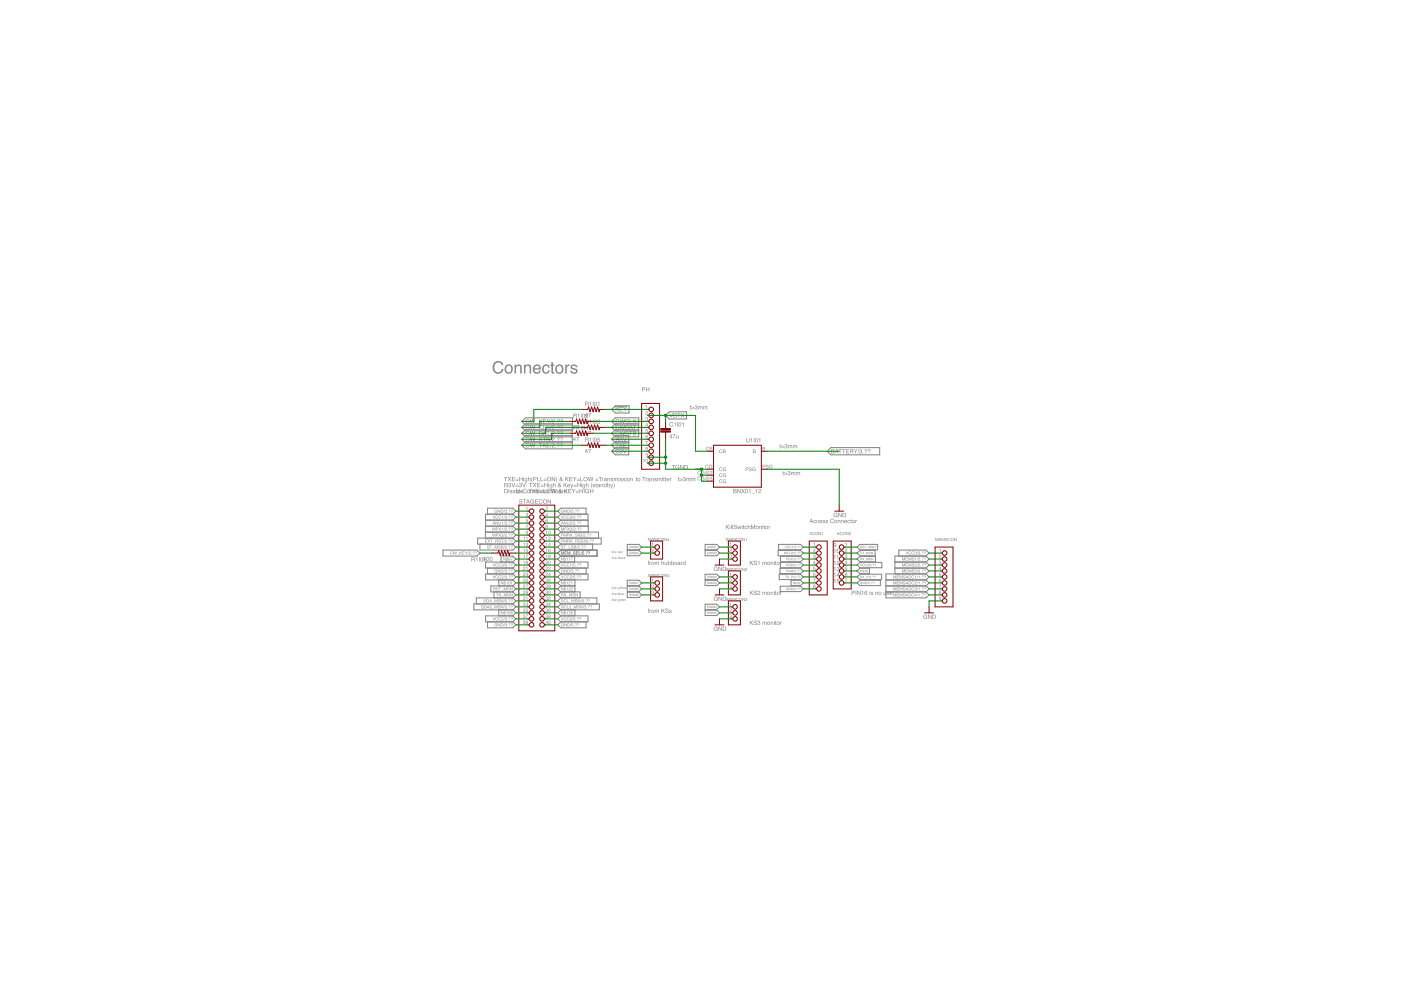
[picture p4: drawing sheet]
<svg xmlns="http://www.w3.org/2000/svg" width="297mm" height="210mm" viewBox="0 0 297 210" stroke-linecap="round" stroke-linejoin="round" font-family="sans-serif">
<g fill="#808080">
<path d="M104.8 76.9a1.11 1.11 0 0 1 1.1-.3 1.11 1.11 0 0 1 .8 .8h-.3a.83 .83 0 0 0-1.1-.5 .83 .83 0 0 0-.5 1 .81 .81 0 0 0 .6 1 .81 .81 0 0 0 1-.7h.3a1.18 1.18 0 0 1-1.5 1 1.18 1.18 0 0 1-.7-1.6zM107.5 77.6a.67 .67 0 0 0-.2 1 .67 .67 0 0 0 1 .1 .68 .68 0 0 0 .1-.8 .68 .68 0 0 0-.9-.3zM107.2 77.5a.93 .93 0 0 1 1.3 .1 .93 .93 0 0 1 0 1.3 .93 .93 0 0 1-1.3 .1l-.2-.7zM109.1 77.3h.3v.3a.66 .66 0 0 1 .8-.3 .66 .66 0 0 1 .4 .7v1.2h-.3v-1.2a.46 .46 0 0 0-.6-.4 .46 .46 0 0 0-.3 .6v1h-.3zM111.1 77.3h.3v.3a.66 .66 0 0 1 .8-.3 .66 .66 0 0 1 .4 .7v1.2h-.3v-1.2a.46 .46 0 0 0-.6-.4 .46 .46 0 0 0-.3 .6v1h-.3zM113.2 77.6a.86 .86 0 0 1 1.1-.2 .86 .86 0 0 1 .4 .9h-1.4a.53 .53 0 0 0 .4 .7 .53 .53 0 0 0 .6-.4h.4a.91 .91 0 0 1-1.3 .5 .91 .91 0 0 1-.3-1.3zM113.5 77.7l-.2 .4h1.1l-.4-.5zM115.2 77.5a.77 .77 0 0 1 .8-.2 .77 .77 0 0 1 .5 .6h-.3a.52 .52 0 0 0-.6-.3 .52 .52 0 0 0-.3 .7 .5 .5 0 0 0 .3 .7 .5 .5 0 0 0 .6-.5h.3a.84 .84 0 0 1-1.1 .7 .84 .84 0 0 1-.4-1.2zM116.9 76.8h.3v.5h.3v.3h-.3v1.2l.3 .1v.3a.45 .45 0 0 1-.6-.4v-1.2h-.2v-.3h.2zM118.3 77.6a.67 .67 0 0 0-.2 1 .67 .67 0 0 0 .9 .1 .68 .68 0 0 0 .1-.8 .68 .68 0 0 0-.8-.3zM118 77.5a.93 .93 0 0 1 1.2 .1 .93 .93 0 0 1 0 1.3 .93 .93 0 0 1-1.3 .1l-.2-.7zM119.8 77.3h.3v.3l.4-.3h.3v.3a.5 .5 0 0 0-.6 .5v1.1h-.4zM121.2 77.4a.75 .75 0 0 1 1.2 .5h-.3a.4 .4 0 0 0-.4-.4 .4 .4 0 0 0-.4 .4l.2 .1a.8 .8 0 0 1 .9 .8 .81 .81 0 0 1-.8 .4 .81 .81 0 0 1-.7-.6h.3a.45 .45 0 0 0 .5 .4 .45 .45 0 0 0 .4-.4l-.1-.1a.94 .94 0 0 1-1-.8z" fill-rule="evenodd"/>
<path d="M180.6 125.2h.4a.26 .26 0 0 1 .2 .3 .26 .26 0 0 1-.2 .3h-.3v.3h-.1zM180.7 125.3v.4l.4-.1-.1-.2zM181.4 125.2h.1v.9h-.1zM181.7 125.2h.2l.4 .8v-.8h.2v.9l-.6-.7v.7h-.2zM182.7 125.4l.3-.1v.8h-.1v-.6zM183.4 125.3h.3l.2 .2-.4-.1-.1 .3a.3 .3 0 0 1 .5 0 .3 .3 0 0 1-.2 .5 .3 .3 0 0 1-.4-.3zM183.4 125.9a.2 .2 0 0 0 .4 0 .2 .2 0 0 0-.4 0zM184.4 125.5h.1v.6h-.1zM184.4 125.2l.1 .2zM184.7 125.5h.3l.1 .2-.2-.1-.2 .1a.27 .27 0 0 1 .4 .1 .27 .27 0 0 1-.2 .4 .27 .27 0 0 1-.3-.3l.3 .2 .1-.2a.24 .24 0 0 1-.3-.1 .24 .24 0 0 1 0-.3zM185.6 125.5l.1 .1a.23 .23 0 0 1 .3-.1 .23 .23 0 0 1 .1 .2v.4l-.2-.5-.3 .5zM186.4 125.8a.22 .22 0 0 0 .4 0 .22 .22 0 0 0-.4 0zM186.3 125.8a.33 .33 0 0 1 .6 0 .33 .33 0 0 1-.6 0zM187.3 125.5l.3 .6 .3-.6v.6l-.1-.1a.23 .23 0 0 1-.3 .1 .23 .23 0 0 1-.2-.2zM188.1 125.5h.3l.1 .2-.2-.1-.2 .1a.27 .27 0 0 1 .4 .1 .27 .27 0 0 1-.2 .4 .27 .27 0 0 1-.3-.3l.3 .2 .1-.2a.24 .24 0 0 1-.3-.1 .24 .24 0 0 1 0-.3zM188.7 125.6a.3 .3 0 0 1 .4-.1 .3 .3 0 0 1 .1 .3h-.4a.25 .25 0 0 0 .2 .3 .25 .25 0 0 0 .2-.2l-.1 .2a.33 .33 0 0 1-.4-.1 .33 .33 0 0 1 0-.4zM188.8 125.6v.2h.3l-.1-.2z" fill-rule="evenodd"/>
<path d="M172 110.1l-.1 .4h.2zM171.9 110h.2l.3 .9-.2-.3h-.4l-.2 .3zM172.5 110.3h.3l.2 .2a.22 .22 0 0 0-.3-.2 .22 .22 0 0 0-.1 .3 .22 .22 0 0 0 .3 .1h.1a.32 .32 0 0 1-.5 .2 .32 .32 0 0 1 0-.6zM173.2 110.3h.3l.1 .2a.22 .22 0 0 0-.2-.2 .22 .22 0 0 0-.2 .3 .22 .22 0 0 0 .3 .1h.1a.32 .32 0 0 1-.5 .2 .32 .32 0 0 1 .1-.6zM173.8 110.3a.3 .3 0 0 1 .4 0 .3 .3 0 0 1 .1 .3h-.5a.25 .25 0 0 0 .2 .2 .25 .25 0 0 0 .3-.1l-.1 .2a.33 .33 0 0 1-.5-.1 .33 .33 0 0 1 .1-.5zM173.9 110.4l-.1 .1h.4l-.1-.1zM174.5 110.3h.3l.1 .1-.2-.1-.2 .2a.27 .27 0 0 1 .4 .1 .27 .27 0 0 1-.2 .4 .27 .27 0 0 1-.3-.3l.3 .1 .1-.1a.24 .24 0 0 1-.3-.1 .24 .24 0 0 1 0-.3zM175.1 110.3h.3l.1 .1-.2-.1-.1 .2a.27 .27 0 0 1 .3 .1 .27 .27 0 0 1-.2 .4 .27 .27 0 0 1-.3-.3l.4 .1v-.1a.24 .24 0 0 1-.3-.1 .24 .24 0 0 1 0-.3zM176.1 110.1l.5-.1 .2 .3a.35 .35 0 0 0-.5-.2 .35 .35 0 0 0-.1 .5 .35 .35 0 0 0 .4 .1l.2-.1a.4 .4 0 0 1-.5 .3 .4 .4 0 0 1-.3-.4zM177 110.6a.22 .22 0 0 0 .4 0 .22 .22 0 0 0-.4 0zM176.9 110.6a.35 .35 0 0 1 .7 0 .35 .35 0 0 1-.7 0zM177.6 110.3h.1a.23 .23 0 0 1 .3 0 .23 .23 0 0 1 .2 .2v.4l-.3-.6-.3 .6zM178.3 110.3h.1a.23 .23 0 0 1 .3 0 .23 .23 0 0 1 .2 .2v.4l-.3-.6-.3 .6zM179.1 110.3a.3 .3 0 0 1 .3 0 .3 .3 0 0 1 .2 .3h-.5a.25 .25 0 0 0 .2 .2 .25 .25 0 0 0 .3-.1l-.1 .2a.33 .33 0 0 1-.5-.1 .33 .33 0 0 1 .1-.5zM179.2 110.4l-.1 .1h.4l-.1-.1zM179.8 110.3h.3l.1 .2a.22 .22 0 0 0-.3-.2 .22 .22 0 0 0-.1 .3 .22 .22 0 0 0 .3 .1h.1a.32 .32 0 0 1-.5 .2 .32 .32 0 0 1 .1-.6zM180.4 110.1l.2 .2v.6l-.2-.1zM180.8 110.6a.22 .22 0 0 0 .4 0 .22 .22 0 0 0-.4 0zM180.6 110.6a.35 .35 0 0 1 .7 0 .35 .35 0 0 1-.7 0zM181.4 110.3l.1 .1 .2-.2-.2 .3v.4h-.1z" fill-rule="evenodd"/>
<path d="M109.5 103.7l.2 .2v.7l-.2-.1zM109.9 104.2a.22 .22 0 0 0 .4 0 .22 .22 0 0 0-.4 0zM109.8 104.2a.33 .33 0 0 1 .6 0 .33 .33 0 0 1-.6 0zM110.9 103.8l.5-.1 .2 .2a.35 .35 0 0 0-.5-.1 .35 .35 0 0 0-.1 .4 .35 .35 0 0 0 .4 .2l.2-.2a.4 .4 0 0 1-.5 .4 .4 .4 0 0 1-.3-.5zM111.8 104.2a.25 .25 0 0 0 .5 0 .25 .25 0 0 0-.5 0zM111.7 104.2a.35 .35 0 0 1 .7 0 .35 .35 0 0 1-.7 0zM112.4 103.9l.1 .1a.23 .23 0 0 1 .3-.1 .23 .23 0 0 1 .2 .2v.5l-.3-.6-.3 .6zM113.1 103.9l.1 .1a.23 .23 0 0 1 .3-.1 .23 .23 0 0 1 .2 .2v.5l-.3-.6-.3 .6zM113.9 104a.3 .3 0 0 1 .3-.1 .3 .3 0 0 1 .2 .4h-.5a.25 .25 0 0 0 .2 .2 .25 .25 0 0 0 .3-.1l-.1 .1a.33 .33 0 0 1-.5 0 .33 .33 0 0 1 .1-.5zM114 104l-.1 .2h.4l-.1-.2zM114.6 104l.3-.1 .1 .2a.22 .22 0 0 0-.2-.1 .22 .22 0 0 0-.2 .3 .22 .22 0 0 0 .3 .1l.1-.1a.32 .32 0 0 1-.5 .2 .32 .32 0 0 1 .1-.5zM115.2 103.7l.2 .2v.7l-.2-.1zM115.6 104.2a.22 .22 0 0 0 .4 0 .22 .22 0 0 0-.4 0zM115.4 104.2a.35 .35 0 0 1 .7 0 .35 .35 0 0 1-.7 0zM116.2 103.9l.1 .1 .2-.1-.2 .2v.5h-.1zM117.1 103.8v.2h.4l-.1-.2zM117.1 104.1v.4l.4-.1-.1-.2zM117 103.7l.6 .1-.1 .3 .2 .2-.2 .2-.5 .1zM117.8 104.2a.25 .25 0 0 0 .5 0 .25 .25 0 0 0-.5 0zM117.7 104.2a.35 .35 0 0 1 .7 0 .35 .35 0 0 1-.7 0zM118.6 104.3l.1 .2 .2-.3zM118.6 103.9l.4 .1 .1 .6-.3-.1a.21 .21 0 0 1-.3 0 .21 .21 0 0 1 .2-.3l.2-.2-.4 .1zM119.2 103.9l.1 .1 .2-.1-.2 .2v.5h-.1zM119.6 104.2a.23 .23 0 0 0 .4 0 .23 .23 0 0 0-.4 0zM119.6 104h.4l.1-.3v.9l-.1-.1a.31 .31 0 0 1-.4 0 .31 .31 0 0 1 0-.5z" fill-rule="evenodd"/>
<path d="M153.9 111.3h.1v.4l.6-.4-.3 .3 .3 .6h-.1l-.3-.5-.3 .5zM154.7 111.5h.1v.7h-.1zM154.7 111.3l.1 .1zM155 111.3h.1v.9h-.1zM155.3 111.3h.1v.9h-.1zM155.6 111.3h.4l.2 .1-.1 .1a.21 .21 0 0 0-.2-.1 .21 .21 0 0 0-.2 .2 .36 .36 0 0 1 .5 .2 .36 .36 0 0 1-.3 .5 .36 .36 0 0 1-.4-.4h.1a.24 .24 0 0 0 .3 .2 .24 .24 0 0 0 .2-.2l-.1-.1a.32 .32 0 0 1-.3-.1 .32 .32 0 0 1-.1-.4zM156.3 111.5h.1l.2 .5 .1-.5h.1l.1 .5 .3-.5-.2 .7-.3-.5-.2 .5zM157.3 111.5h.1v.7h-.1zM157.3 111.3l.1 .1zM157.6 111.3l.2 .2v.7l-.2-.1zM157.9 111.6l.4-.1 .1 .2a.22 .22 0 0 0-.3-.1 .22 .22 0 0 0-.1 .3 .22 .22 0 0 0 .3 .1l.1-.1a.32 .32 0 0 1-.5 .2 .32 .32 0 0 1 0-.5zM158.5 111.3l.1 .3a.23 .23 0 0 1 .3-.1 .23 .23 0 0 1 .2 .3v.4l-.3-.6-.3 .6zM159.2 111.3h.2l.3 .7 .2-.7h.2v.9h-.1v-.8l-.3 .8h-.1l-.2-.8v.8h-.2zM160.3 111.8a.25 .25 0 0 0 .5 0 .25 .25 0 0 0-.5 0zM160.2 111.9a.35 .35 0 0 1 .7 0 .35 .35 0 0 1-.7 0zM161 111.5l.1 .1a.23 .23 0 0 1 .2-.1 .23 .23 0 0 1 .2 .3v.4l-.2-.6-.3 .6zM161.7 111.5h.1v.7h-.1zM161.7 111.3l.1 .1zM162 111.3l.2 .2v.7l-.2-.1zM162.3 111.8a.25 .25 0 0 0 .5 0 .25 .25 0 0 0-.5 0zM162.2 111.9a.35 .35 0 0 1 .7 0 .35 .35 0 0 1-.7 0zM163 111.5l.1 .1 .2-.1-.2 .2v.5h-.1z" fill-rule="evenodd"/>
<path d="M159 118.9h.1v.4l.6-.4-.4 .4 .4 .5h-.1l-.4-.5-.2 .5zM159.9 119l.4-.1 .1 .1v.2a.21 .21 0 0 0-.3-.2 .21 .21 0 0 0-.2 .2h.1a.36 .36 0 0 1 .5 .3 .36 .36 0 0 1-.3 .4 .36 .36 0 0 1-.4-.4h.1a.24 .24 0 0 0 .2 .2 .24 .24 0 0 0 .3-.2l-.1-.1a.32 .32 0 0 1-.4-.1 .32 .32 0 0 1 0-.3zM160.7 119.1l.3-.2v.9h-.1v-.6zM161.7 119.1l.5 .1a.22 .22 0 0 1 .2-.1 .22 .22 0 0 1 .2 .3v.4l-.3-.6-.2 .6-.1-.5-.1-.1-.2 .6zM162.8 119.5a.22 .22 0 0 0 .4 0 .22 .22 0 0 0-.4 0zM162.7 119.5a.33 .33 0 0 1 .6 0 .33 .33 0 0 1-.6 0zM163.4 119.1l.1 .1a.23 .23 0 0 1 .3-.1 .23 .23 0 0 1 .1 .3v.4l-.2-.6-.3 .6zM164.1 119.1h.1v.7h-.1zM164.1 118.9l.1 .1zM164.4 119l.2 .1v.7l-.2-.1zM164.8 119.5a.22 .22 0 0 0 .4 0 .22 .22 0 0 0-.4 0zM164.7 119.5a.33 .33 0 0 1 .6 0 .33 .33 0 0 1-.6 0zM165.4 119.1l.1 .2 .2-.2-.2 .3v.4h-.1z" fill-rule="evenodd"/>
<path d="M159 125.2h.1v.5l.6-.5-.4 .4 .4 .5h-.1l-.4-.4-.2 .4zM159.9 125.3l.4-.1 .1 .2v.1a.21 .21 0 0 0-.3-.2 .21 .21 0 0 0-.2 .2l.1 .1a.36 .36 0 0 1 .5 .2 .36 .36 0 0 1-.3 .5 .36 .36 0 0 1-.4-.5h.1a.24 .24 0 0 0 .2 .3 .24 .24 0 0 0 .3-.3h-.1a.32 .32 0 0 1-.4-.1 .32 .32 0 0 1 0-.4zM160.7 125.4a.31 .31 0 0 1 .5 .1 .31 .31 0 0 1-.4 .4l-.1 .1 .5 .1h-.6l.3-.4a.18 .18 0 0 0 .2-.2 .18 .18 0 0 0-.2-.1 .18 .18 0 0 0-.2 .2zM161.7 125.5l.5 .1a.22 .22 0 0 1 .2-.1 .22 .22 0 0 1 .2 .2v.4l-.3-.5-.2 .5-.1-.5h-.1l-.2 .5zM162.8 125.8a.22 .22 0 0 0 .4 0 .22 .22 0 0 0-.4 0zM162.7 125.8a.33 .33 0 0 1 .6 0 .33 .33 0 0 1-.6 0zM163.4 125.5l.1 .1a.23 .23 0 0 1 .3-.1 .23 .23 0 0 1 .1 .2v.4l-.2-.5-.3 .5zM164.1 125.5h.1v.6h-.1zM164.1 125.2l.1 .2zM164.4 125.3l.2 .2v.6h-.2zM164.8 125.8a.22 .22 0 0 0 .4 0 .22 .22 0 0 0-.4 0zM164.7 125.8a.33 .33 0 0 1 .6 0 .33 .33 0 0 1-.6 0zM165.4 125.5l.1 .1 .2-.1-.2 .2v.4h-.1z" fill-rule="evenodd"/>
<path d="M159 131.6h.1v.4l.6-.4-.4 .3 .4 .6h-.1l-.4-.5-.2 .5zM159.9 131.6h.4l.1 .1v.2a.21 .21 0 0 0-.3-.2 .21 .21 0 0 0-.2 .2h.1a.36 .36 0 0 1 .5 .2 .36 .36 0 0 1-.3 .5 .36 .36 0 0 1-.4-.4h.1a.24 .24 0 0 0 .2 .2 .24 .24 0 0 0 .3-.2l-.1-.1a.32 .32 0 0 1-.4-.1 .32 .32 0 0 1 0-.4zM160.6 131.7l.3-.1a.22 .22 0 0 1 .2 .1 .22 .22 0 0 1-.1 .3 .29 .29 0 0 1 0 .5 .29 .29 0 0 1-.4-.3h.1a.18 .18 0 0 0 .2 .2 .18 .18 0 0 0 .1-.3l-.2-.1 .2-.2a.17 .17 0 0 0-.1-.1 .17 .17 0 0 0-.2 .2zM161.7 131.8l.5 .1a.22 .22 0 0 1 .2-.1 .22 .22 0 0 1 .2 .2v.5l-.3-.6-.2 .6-.1-.5-.1-.1-.2 .6zM162.8 132.1a.22 .22 0 0 0 .4 0 .22 .22 0 0 0-.4 0zM162.7 132.2a.33 .33 0 0 1 .6 0 .33 .33 0 0 1-.6 0zM163.4 131.8l.1 .1a.23 .23 0 0 1 .3-.1 .23 .23 0 0 1 .1 .3v.4l-.2-.6-.3 .6zM164.1 131.8h.1v.7h-.1zM164.1 131.6l.1 .1zM164.4 131.6l.2 .2v.7l-.2-.1zM164.8 132.1a.22 .22 0 0 0 .4 0 .22 .22 0 0 0-.4 0zM164.7 132.2a.33 .33 0 0 1 .6 0 .33 .33 0 0 1-.6 0zM165.4 131.8l.1 .1 .2-.1-.2 .2v.5h-.1z" fill-rule="evenodd"/>
<path d="M137.4 118.9h.2l-.1 .9-.2-.6zM137.7 119.1l.1 .2 .3-.2-.2 .3-.1 .4h-.1zM138.2 119.5a.25 .25 0 0 0 .5 0 .25 .25 0 0 0-.5 0zM138.1 119.5a.35 .35 0 0 1 .7 0 .35 .35 0 0 1-.7 0zM138.8 119.1l.5 .1a.22 .22 0 0 1 .3-.1 .22 .22 0 0 1 .1 .3v.4l-.2-.6-.3 .6v-.5l-.1-.1-.3 .6zM140.2 118.9l.1 .3a.23 .23 0 0 1 .3-.1 .23 .23 0 0 1 .2 .3v.4l-.3-.6-.3 .6zM140.9 119.1l.3 .6 .2-.6v.7l-.1-.1a.23 .23 0 0 1-.2 .1 .23 .23 0 0 1-.2-.2zM141.6 118.9l.1 .3a.3 .3 0 0 1 .5 .3 .3 .3 0 0 1-.5 .2l-.1 .1zM141.7 119.5a.22 .22 0 0 0 .4 0 .22 .22 0 0 0-.4 0zM142.3 118.9l.1 .3a.3 .3 0 0 1 .5 .3 .3 .3 0 0 1-.5 .2l-.1 .1zM142.4 119.5a.22 .22 0 0 0 .4 0 .22 .22 0 0 0-.4 0zM143.1 119.5a.22 .22 0 0 0 .4 0 .22 .22 0 0 0-.4 0zM143 119.5a.33 .33 0 0 1 .6 0 .33 .33 0 0 1-.6 0zM143.8 119.6l.2 .1 .1-.2zM143.8 119.2h.4l.1 .6-.2-.1a.21 .21 0 0 1-.4 0 .21 .21 0 0 1 .2-.3l.2-.1h-.4zM144.4 119.1l.1 .2 .2-.2-.2 .3v.4h-.1zM144.8 119.5a.25 .25 0 0 0 .5 0 .25 .25 0 0 0-.5 0zM144.8 119.2h.4l.1-.3v.9l-.1-.1a.31 .31 0 0 1-.4 0 .31 .31 0 0 1 0-.5z" fill-rule="evenodd"/>
<path d="M137.4 129.1l.2-.1-.1 .9-.2-.5zM137.7 129.3l.1 .1 .3-.1-.2 .2-.1 .4h-.1zM138.2 129.6a.25 .25 0 0 0 .5 0 .25 .25 0 0 0-.5 0zM138.1 129.6a.35 .35 0 0 1 .7 0 .35 .35 0 0 1-.7 0zM138.8 129.3l.5 .1a.22 .22 0 0 1 .3-.1 .22 .22 0 0 1 .1 .2v.4l-.2-.5-.3 .5v-.5h-.1l-.3 .5zM140.2 129.1h.2v.4l.6-.4-.4 .3 .4 .5h-.2l-.3-.4-.3 .4zM141.2 129.1l.3-.1 .2 .2-.1 .1a.21 .21 0 0 0-.2-.2 .21 .21 0 0 0-.2 .2v.1a.36 .36 0 0 1 .5 .2 .36 .36 0 0 1-.3 .5 .36 .36 0 0 1-.4-.4h.2a.24 .24 0 0 0 .2 .2 .24 .24 0 0 0 .2-.2l-.1-.1a.32 .32 0 0 1-.3-.1 .32 .32 0 0 1 0-.4zM141.9 129.3h.3l.2 .2-.3-.1-.1 .1a.27 .27 0 0 1 .4 .1 .27 .27 0 0 1-.2 .4 .27 .27 0 0 1-.3-.3l.3 .2v-.2a.24 .24 0 0 1-.3-.1 .24 .24 0 0 1 0-.3z" fill-rule="evenodd"/>
<path d="M129.7 126.9l.1 .5zM129.9 127v.4zM130 127l.3 .1v.3l-.1-.3-.2 .3zM130.5 127.1h.2v.1h-.2l.2 .1v.1h-.2zM130.5 127.1l.2 .1zM131 127.1l.3-.1-.1 .5h-.2l.2-.1h-.2zM131 127.2a.15 .15 0 0 0 .3 0 .15 .15 0 0 0-.3 0zM131.4 127h.2l-.1 .4zM131.7 127.1h.2v.1h-.2l.2 .1v.1h-.2zM131.7 127.1l.2 .1zM132 127.1h.3v.1h-.2l.2 .1v.1h-.3zM132.1 127.1l.2 .1zM132.4 127l.3 .1v.3l-.1-.3-.2 .3z" fill-rule="evenodd"/>
<path d="M129.7 125.6l.1 .5zM129.9 125.8v.3zM130 125.8h.3v.3l-.1-.3-.2 .3zM130.5 125.8h.2v.2h-.2h.2v.1h-.2zM130.5 125.8l.2 .1zM131 125.6l.1 .2a.17 .17 0 0 1 .2 .2 .17 .17 0 0 1-.2 .1zM131.1 125.9a.12 .12 0 0 0 .2 0 .12 .12 0 0 0-.2 0zM131.4 125.6l.1 .5zM131.6 125.8l.1 .3 .1-.3v.3h-.2zM132 125.8h.2l.1 .2h-.3h.3l-.1 .1h-.2zM132 125.8l.2 .1z" fill-rule="evenodd"/>
<path d="M129.7 124.4l.1 .5zM129.9 124.5v.4zM130 124.5l.3 .1v.3l-.1-.3-.2 .3zM130.5 124.6h.2v.1h-.2l.2 .1v.1l-.2-.1zM130.5 124.6l.2 .1zM131 124.5l.1 .3 .2-.3-.2 .5zM131.4 124.6h.2l.1 .1h-.3l.3 .1-.1 .1-.2-.1zM131.4 124.6l.2 .1zM131.8 124.4v.5zM131.9 124.4l.1 .5zM132.1 124.7a.12 .12 0 0 0 .2 0 .12 .12 0 0 0-.2 0zM132 124.7a.2 .2 0 0 1 .4 0 .2 .2 0 0 1-.4 0zM132.4 124.5l.1 .3 .1-.3 .2 .3 .1-.3-.1 .4-.2-.3-.1 .3z" fill-rule="evenodd"/>
<path d="M129.7 116.8l.1 .5zM129.9 116.9v.4zM130 116.9h.3v.4l-.1-.4-.2 .4zM130.5 116.9h.2v.2h-.2h.2v.1h-.2zM130.5 117h.2zM131 116.9h.2l-.1 .4zM131.3 116.9h.2l.1 .2h-.3h.3l-.1 .1h-.2zM131.3 117h.2zM131.6 117.1a.15 .15 0 0 0 .3 0 .15 .15 0 0 0-.3 0zM131.6 116.9h.3v-.1v.5l-.2-.1z" fill-rule="evenodd"/>
<path d="M129.7 118l.1 .5zM129.9 118.2v.3zM130 118.2h.3v.3l-.1-.3-.2 .3zM130.5 118.2h.2v.2h-.2h.2v.1h-.2zM130.5 118.2l.2 .1zM131 118l.1 .2a.17 .17 0 0 1 .2 .1 .17 .17 0 0 1-.2 .2zM131.1 118.3a.12 .12 0 0 0 .2 0 .12 .12 0 0 0-.2 0zM131.4 118l.1 .5zM131.6 118.4l.1 .1 .1-.2zM131.6 118.2h.2l.1 .3h-.3l.2-.2zM132 118.2h.2v.1l-.2-.1v.2l.2 .1a.18 .18 0 0 1-.3 0 .18 .18 0 0 1 .1-.3zM132.3 118v.3l.3-.1-.2 .1 .2 .2-.2-.2-.1 .2z" fill-rule="evenodd"/>
<path d="M106.9 101.1h.7l-.3 .1v.8h-.1v-.8zM107.6 101.1l.4 .4 .4-.4-.3 .5 .3 .4-.4-.3-.4 .3 .3-.4zM108.5 101.1h.7v.1h-.5v.3h.4l-.4 .1v.3l.5 .1h-.7zM109.3 101.5l.7 .1zM109.3 101.8l.7 .1zM110.1 101.1h.1v.4h.5v-.4h.1v.9h-.1v-.4h-.5v.4h-.1zM111 101.4h.1v.6h-.1zM111 101.1l.1 .2zM111.3 101.5l.5-.1v.6a.29 .29 0 0 1-.2 .3 .29 .29 0 0 1-.4-.2l.4 .1 .1-.3a.31 .31 0 0 1-.5 0 .31 .31 0 0 1 .1-.4zM111.3 101.7a.25 .25 0 0 0 .5 0 .25 .25 0 0 0-.5 0zM111.9 101.1l.2 .4a.23 .23 0 0 1 .2-.1 .23 .23 0 0 1 .2 .2v.4l-.3-.5-.3 .5zM112.9 101.1a1.09 1.09 0 0 0 0 1.2l-.3-.5zM113.1 101.1h.4a.26 .26 0 0 1 .2 .3 .26 .26 0 0 1-.2 .2h-.3v.4h-.1zM113.2 101.2v.3h.4v-.2zM113.9 101.1h.1v.8l.5 .1h-.6zM114.6 101.1h.1v.8l.5 .1h-.6zM115.3 101.5l.6 .1zM115.3 101.8l.6 .1zM116 101.6a.46 .46 0 0 1 .9 0 .46 .46 0 0 1-.9 0zM116.1 101.6a.35 .35 0 0 0 .7 0 .35 .35 0 0 0-.7 0zM117 101.1h.1l.5 .8v-.8h.1v.9l-.6-.7v.7h-.1zM117.8 101.1l.3 .6-.3 .6a1.09 1.09 0 0 0 0-1.2zM118.8 101.3a.11 .11 0 0 0 .2 0 .11 .11 0 0 0-.2 0zM118.8 101.7v.2l.3-.1-.2-.2zM118.8 101.2a.21 .21 0 0 1 .3 0 .21 .21 0 0 1-.1 .3l.1 .2 .2-.1-.1 .2 .2 .2-.3-.1a.28 .28 0 0 1-.4 .1 .28 .28 0 0 1 .1-.5zM119.8 101.1h.2v.5l.6-.5-.4 .4 .4 .5h-.2l-.3-.4-.3 .4zM120.7 101.1h.6v.1h-.5v.3h.5l-.5 .1v.3l.5 .1h-.6zM121.4 101.1l.4 .5 .4-.5-.3 .6v.3h-.1v-.3zM122.3 101.5l.6 .1zM122.3 101.8l.6 .1zM123.1 101.1h.1v.8l.4 .1h-.5zM123.7 101.6a.46 .46 0 0 1 .9 0 .46 .46 0 0 1-.9 0zM123.8 101.6a.35 .35 0 0 0 .7 0 .35 .35 0 0 0-.7 0zM124.7 101.1h.1l.2 .8 .2-.8h.1l.2 .8 .2-.8h.1l-.2 .9h-.2l-.2-.7-.2 .7h-.1zM126.2 101.5l.7 .1zM126.2 101.8l.7 .1zM126.9 101.1h.7l-.3 .1v.8h-.1v-.8zM127.7 101.4l.1 .1 .2-.1-.2 .2v.4h-.1zM128.2 101.8l.2 .1 .1-.2zM128.2 101.4l.4 .1 .1 .5h-.2a.21 .21 0 0 1-.4 0 .21 .21 0 0 1 .2-.3l.2-.2-.4 .1zM128.8 101.4l.1 .1a.23 .23 0 0 1 .3-.1 .23 .23 0 0 1 .1 .2v.4l-.2-.5-.3 .5zM129.5 101.4h.3l.2 .2-.3-.2-.1 .2a.27 .27 0 0 1 .4 .1 .27 .27 0 0 1-.2 .4 .27 .27 0 0 1-.3-.3l.3 .2v-.2a.24 .24 0 0 1-.3-.1 .24 .24 0 0 1 0-.3zM130.1 101.4l.5 .1a.22 .22 0 0 1 .2-.1 .22 .22 0 0 1 .2 .2v.4l-.2-.5-.3 .5v-.5h-.2l-.2 .5zM131.2 101.4h.1v.6h-.1zM131.2 101.1l.1 .2zM131.5 101.4h.3l.1 .2-.3-.2-.1 .2a.27 .27 0 0 1 .4 .1 .27 .27 0 0 1-.2 .4 .27 .27 0 0 1-.3-.3l.3 .2v-.2a.24 .24 0 0 1-.2-.1 .24 .24 0 0 1 0-.3zM132.1 101.4h.3l.1 .2-.2-.2-.1 .2a.27 .27 0 0 1 .3 .1 .27 .27 0 0 1-.2 .4 .27 .27 0 0 1-.3-.3l.4 .2v-.2a.24 .24 0 0 1-.3-.1 .24 .24 0 0 1 0-.3zM132.7 101.4h.1v.6h-.1zM132.7 101.1l.1 .2zM133 101.7a.25 .25 0 0 0 .5 0 .25 .25 0 0 0-.5 0zM132.9 101.7a.35 .35 0 0 1 .7 0 .35 .35 0 0 1-.7 0zM133.7 101.4l.1 .1a.23 .23 0 0 1 .2-.1 .23 .23 0 0 1 .2 .2v.4l-.3-.5-.2 .5z" fill-rule="evenodd"/>
<path d="M107.1 102.5v.3l.4-.1v-.2zM106.9 102.4h.5a.25 .25 0 0 1 .2 .2 .25 .25 0 0 1-.1 .3l.2 .4h-.2v-.3l-.2-.1h-.2v.4h-.2zM107.8 102.5l.3-.1a.22 .22 0 0 1 .2 .2 .22 .22 0 0 1-.1 .2 .29 .29 0 0 1 0 .5 .29 .29 0 0 1-.4-.3h.1a.18 .18 0 0 0 .2 .2 .18 .18 0 0 0 0-.3l-.1-.1 .2-.1a.17 .17 0 0 0-.2-.2 .17 .17 0 0 0-.1 .2zM108.5 102.4h.1l.3 .8 .2-.8h.1l-.3 .9h-.1zM109.3 102.8l.7 .1zM109.3 103.1l.7 .1zM110.1 102.5l.2-.1a.22 .22 0 0 1 .3 .2 .22 .22 0 0 1-.1 .2 .29 .29 0 0 1-.1 .5 .29 .29 0 0 1-.4-.3h.1a.18 .18 0 0 0 .3 .2 .18 .18 0 0 0 0-.3l-.1-.1 .2-.1a.17 .17 0 0 0-.2-.2 .17 .17 0 0 0-.1 .2zM110.7 102.4h.2l.2 .8 .3-.8h.1l-.3 .9h-.2zM111.6 102.7l.1 .1zM111.6 103.2l.1 .1zM112.2 102.4h.7l-.3 .1v.8h-.1v-.8zM113 102.4l.3 .3 .4-.3-.3 .4 .3 .5-.4-.4-.4 .4 .4-.5zM113.8 102.4h.7v.1h-.5v.3h.5l-.5 .1v.3l.5 .1h-.7zM114.6 102.8l.7 .1zM114.6 103.1l.7 .1zM115.4 102.4h.1v.4h.5v-.4h.1v.9h-.1v-.4h-.5v.4h-.1zM116.3 102.6h.1v.7h-.1zM116.3 102.4l.1 .1zM116.6 102.7l.5-.1v.6a.29 .29 0 0 1-.2 .4 .29 .29 0 0 1-.4-.2l.4 .1 .1-.3a.31 .31 0 0 1-.5 0 .31 .31 0 0 1 .1-.5zM116.6 103a.25 .25 0 0 0 .5 0 .25 .25 0 0 0-.5 0zM117.3 102.4l.1 .3a.23 .23 0 0 1 .2-.1 .23 .23 0 0 1 .2 .3v.4l-.3-.6-.2 .6zM118.5 102.6a.11 .11 0 0 0 .2 0 .11 .11 0 0 0-.2 0zM118.4 103l.1 .2 .2-.1-.2-.2zM118.4 102.5a.21 .21 0 0 1 .4 0 .21 .21 0 0 1-.2 .3l.2 .2 .1-.1v.2l.1 .2-.2-.1a.28 .28 0 0 1-.5 0 .28 .28 0 0 1 .2-.4zM119.5 102.4h.1v.4l.6-.4-.4 .4 .4 .5h-.1l-.3-.5-.3 .5zM120.4 102.7a.3 .3 0 0 1 .3 0 .3 .3 0 0 1 .2 .3h-.5a.25 .25 0 0 0 .2 .2 .25 .25 0 0 0 .3-.1l-.1 .1a.33 .33 0 0 1-.5 0 .33 .33 0 0 1 .1-.5zM120.4 102.8v.1h.4l-.1-.2zM120.9 102.6h.2l.1 .6 .3-.6-.1 .3a.49 .49 0 0 1-.4 .7l.2-.3zM121.6 102.8l.6 .1zM121.6 103.1l.6 .1zM122.4 102.4h.1v.4h.5v-.4h.1v.9h-.1v-.4h-.5v.4h-.1zM123.3 102.6h.1v.7h-.1zM123.3 102.4l.1 .1zM123.6 102.7l.5-.1v.6a.29 .29 0 0 1-.2 .4 .29 .29 0 0 1-.4-.2l.4 .1 .1-.3a.31 .31 0 0 1-.5 0 .31 .31 0 0 1 .1-.5zM123.6 103a.23 .23 0 0 0 .4 0 .23 .23 0 0 0-.4 0zM124.2 102.4l.1 .3a.23 .23 0 0 1 .3-.1 .23 .23 0 0 1 .2 .3v.4l-.3-.6-.3 .6zM125.5 102.4h.1a1.09 1.09 0 0 0 0 1.2l-.3-.6zM125.7 102.7l.3-.1 .2 .2-.3-.1-.1 .1a.27 .27 0 0 1 .4 .2 .27 .27 0 0 1-.2 .3 .27 .27 0 0 1-.4-.2l.4 .1v-.2a.24 .24 0 0 1-.3 0 .24 .24 0 0 1 0-.3zM126.3 102.5l.2 .1v.7l-.2-.1zM126.8 103.1l.1 .1 .2-.2zM126.7 102.7h.5v.6l-.2-.1a.21 .21 0 0 1-.3 0 .21 .21 0 0 1 .1-.3l.3-.1h-.4zM127.4 102.6l.1 .1a.23 .23 0 0 1 .2-.1 .23 .23 0 0 1 .2 .3v.4l-.2-.6-.3 .6zM128 103a.25 .25 0 0 0 .5 0 .25 .25 0 0 0-.5 0zM128.1 102.7h.4l.1-.3v.9l-.1-.1a.31 .31 0 0 1-.5 0 .31 .31 0 0 1 .1-.5zM128.7 102.4l.1 .3a.3 .3 0 0 1 .5 .3 .3 .3 0 0 1-.5 .2l-.1 .1zM128.8 103a.25 .25 0 0 0 .5 0 .25 .25 0 0 0-.5 0zM129.4 102.6h.1l.2 .6 .3-.6-.1 .3a.49 .49 0 0 1-.4 .7l.1-.3zM130 102.4l.3 .6-.3 .6a1.09 1.09 0 0 0 0-1.2z" fill-rule="evenodd"/>
<path d="M107.1 103.8v.7l.4-.2a.37 .37 0 0 0 0-.4 .37 .37 0 0 0-.4-.1zM106.9 103.7h.4a.45 .45 0 0 1 .4 .4 .45 .45 0 0 1-.4 .5h-.4zM107.8 103.9h.1v.7h-.1zM107.8 103.7l.1 .1zM108.1 104l.3-.1 .2 .2-.3-.1-.1 .1a.27 .27 0 0 1 .4 .2 .27 .27 0 0 1-.2 .3 .27 .27 0 0 1-.3-.2l.3 .1v-.2a.24 .24 0 0 1-.3-.1 .24 .24 0 0 1 0-.2zM108.8 104.3l.2 .2 .1-.3zM108.8 103.9l.4 .1 .1 .6-.2-.1a.21 .21 0 0 1-.4 0 .21 .21 0 0 1 .2-.3l.2-.2-.4 .1zM109.4 103.7l.1 .3a.3 .3 0 0 1 .5 .2 .3 .3 0 0 1-.5 .3l-.1 .1zM109.5 104.2a.22 .22 0 0 0 .4 0 .22 .22 0 0 0-.4 0zM110.1 103.7h.1v.9h-.1zM110.4 104a.3 .3 0 0 1 .4-.1 .3 .3 0 0 1 .1 .4h-.4a.25 .25 0 0 0 .2 .2 .25 .25 0 0 0 .2-.1v.1a.33 .33 0 0 1-.5 0 .33 .33 0 0 1 0-.5zM110.5 104v.2h.3l-.1-.2zM111.5 103.9l.1 .2zM111.5 104.4l.1 .2zM112 103.7h.8l-.3 .1v.8h-.2v-.8zM112.8 103.7l.4 .3 .4-.3-.3 .4 .3 .5-.4-.4-.4 .4 .3-.5zM113.7 103.7h.7v.1h-.6v.3h.5l-.5 .1v.3l.6 .1h-.7zM114.5 104.1l.6 .1zM114.5 104.3l.6 .1zM115.3 103.7h.1v.8l.4 .1h-.5zM115.9 104.1a.46 .46 0 0 1 .9 0 .46 .46 0 0 1-.9 0zM116 104.1a.35 .35 0 0 0 .7 0 .35 .35 0 0 0-.7 0zM116.9 103.7h.1l.2 .7 .2-.7h.1l.2 .7 .2-.7h.1l-.2 .9h-.2l-.2-.8-.2 .8h-.1zM118.6 103.9a.11 .11 0 0 0 .2 0 .11 .11 0 0 0-.2 0zM118.6 104.2v.3l.3-.1-.2-.3zM118.6 103.7a.21 .21 0 0 1 .3 .1 .21 .21 0 0 1-.1 .3l.1 .2 .2-.2-.1 .3 .2 .2-.3-.1a.28 .28 0 0 1-.4 0 .28 .28 0 0 1 .1-.4zM119.6 103.7h.2v.4l.6-.4-.4 .3 .4 .6h-.2l-.3-.5-.3 .5zM120.5 103.7h.6v.1h-.5v.3h.5l-.5 .1v.3l.5 .1h-.6zM121.2 103.7l.4 .4 .4-.4-.3 .5v.4h-.1v-.4zM122.1 104.1l.6 .1zM122.1 104.3l.6 .1zM122.9 103.7h.1v.3h.5v-.3h.1v.9h-.1v-.5h-.5v.5h-.1zM123.8 103.7h.1v.9h-.1zM124.2 103.8l.4-.1 .3 .2a.36 .36 0 0 0-.5-.1 .36 .36 0 0 0-.2 .4 .36 .36 0 0 0 .5 .2l.1-.2-.3-.1h.4v.5l-.1-.2a.45 .45 0 0 1-.7 0 .45 .45 0 0 1 .1-.6zM125.1 103.7h.1v.3h.5v-.3h.1v.9h-.1v-.5h-.5v.5h-.1z" fill-rule="evenodd"/>
<path d="M136.1 82.1h.4a.26 .26 0 0 1 .3 .3 .26 .26 0 0 1-.3 .2h-.2v.4h-.2zM136.3 82.2v.3l.4-.1-.1-.2zM137 82.1h.1v.4h.5v-.4h.1v.9h-.1v-.4h-.5v.4h-.1z" fill-rule="evenodd"/>
<path d="M146.3 86l.2 .1v.7l-.2-.1zM146.6 86.1l.7 .4-.7 .3 .5-.3zM147.4 86l.2-.1a.22 .22 0 0 1 .3 .2 .22 .22 0 0 1-.1 .2 .29 .29 0 0 1-.1 .5 .29 .29 0 0 1-.4-.3h.1a.18 .18 0 0 0 .3 .2 .18 .18 0 0 0 0-.3l-.2-.1 .3-.1a.17 .17 0 0 0-.2-.2 .17 .17 0 0 0-.2 .2zM148 86.1l.5 .1a.22 .22 0 0 1 .3-.1 .22 .22 0 0 1 .1 .3v.4l-.2-.6-.3 .6v-.5l-.1-.1-.3 .6zM149.1 86.1l.5 .1a.22 .22 0 0 1 .2-.1 .22 .22 0 0 1 .2 .3v.4l-.3-.6-.2 .6-.1-.5-.1-.1-.2 .6z" fill-rule="evenodd"/>
<path d="M143.8 101.2l.2 .2v.6h-.2zM144 101.4l.7 .4-.7 .2 .6-.3zM144.8 101.3l.3-.1a.22 .22 0 0 1 .2 .1 .22 .22 0 0 1-.1 .3 .29 .29 0 0 1 0 .5 .29 .29 0 0 1-.4-.3h.1a.18 .18 0 0 0 .2 .1 .18 .18 0 0 0 0-.3l-.1-.1 .2-.1a.17 .17 0 0 0-.2-.1 .17 .17 0 0 0-.1 .1zM145.5 101.4l.5 .1a.22 .22 0 0 1 .2-.1 .22 .22 0 0 1 .2 .2v.4l-.2-.5-.3 .5v-.5h-.2l-.2 .5zM146.5 101.4l.5 .1a.22 .22 0 0 1 .3-.1 .22 .22 0 0 1 .1 .2v.4l-.2-.5-.3 .5v-.5h-.1l-.3 .5z" fill-rule="evenodd"/>
<path d="M165.3 94.2l.3 .2v.6h-.3zM165.6 94.4l.7 .4-.7 .3 .6-.4zM166.4 94.3l.2-.1a.22 .22 0 0 1 .3 .1 .22 .22 0 0 1-.1 .3 .29 .29 0 0 1-.1 .5 .29 .29 0 0 1-.4-.3h.2a.18 .18 0 0 0 .2 .2 .18 .18 0 0 0 0-.3l-.1-.2 .2-.1a.17 .17 0 0 0-.2-.1 .17 .17 0 0 0-.1 .2zM167.1 94.4l.5 .1a.22 .22 0 0 1 .2-.1 .22 .22 0 0 1 .2 .2v.4l-.3-.5-.2 .5v-.5h-.2l-.2 .5zM168.1 94.4l.5 .1a.22 .22 0 0 1 .3-.1 .22 .22 0 0 1 .1 .2v.4l-.2-.5-.3 .5v-.5h-.2l-.2 .5z" fill-rule="evenodd"/>
<path d="M166 99.9l.2 .2v.7l-.2-.1zM166.2 100.1l.7 .4-.7 .3 .6-.4zM167 100l.3-.1a.22 .22 0 0 1 .2 .1 .22 .22 0 0 1-.1 .3 .29 .29 0 0 1 0 .5 .29 .29 0 0 1-.4-.3h.1a.18 .18 0 0 0 .2 .2 .18 .18 0 0 0 0-.3l-.1-.1 .2-.2a.17 .17 0 0 0-.2-.1 .17 .17 0 0 0-.1 .2zM167.7 100.1l.5 .1a.22 .22 0 0 1 .2-.1 .22 .22 0 0 1 .2 .2v.5l-.2-.6-.3 .6v-.6h-.2l-.2 .6zM168.8 100.1l.4 .1a.22 .22 0 0 1 .3-.1 .22 .22 0 0 1 .1 .2v.5l-.2-.6-.3 .6v-.6h-.1l-.2 .6z" fill-rule="evenodd"/>
<path d="M134.9 101.2l.2 .2v.6h-.2zM135.3 101.7a.22 .22 0 0 0 .4 0 .22 .22 0 0 0-.4 0zM135.1 101.7a.35 .35 0 0 1 .7 0 .35 .35 0 0 1-.7 0zM136.1 101.1h.8l-.3 .1v.8h-.1v-.8zM136.9 101.4l.1 .1 .2-.1-.1 .2-.1 .4h-.1zM137.4 101.8l.2 .1 .1-.2zM137.4 101.4l.4 .1 .1 .5h-.2a.21 .21 0 0 1-.3 0 .21 .21 0 0 1 .1-.3l.2-.2-.4 .1zM138 101.4l.1 .1a.23 .23 0 0 1 .3-.1 .23 .23 0 0 1 .2 .2v.4l-.3-.5-.3 .5zM138.8 101.4h.3l.1 .2-.3-.2-.1 .2a.27 .27 0 0 1 .4 .1 .27 .27 0 0 1-.2 .4 .27 .27 0 0 1-.3-.3l.3 .2v-.2a.24 .24 0 0 1-.2-.1 .24 .24 0 0 1 0-.3zM139.4 101.4l.4 .1a.22 .22 0 0 1 .3-.1 .22 .22 0 0 1 .1 .2v.4l-.2-.5-.3 .5v-.5h-.1l-.2 .5zM140.4 101.4h.1v.6h-.1zM140.4 101.1l.1 .2zM140.7 101.2l.2 .2v.6h-.2zM141 101.2l.3 .2v.6h-.3zM141.4 101.5a.3 .3 0 0 1 .4-.1 .3 .3 0 0 1 .1 .3h-.5a.25 .25 0 0 0 .3 .3 .25 .25 0 0 0 .2-.2l-.1 .2a.33 .33 0 0 1-.4-.1 .33 .33 0 0 1 0-.4zM141.5 101.5v.1h.3l-.1-.1zM142.1 101.4l.1 .1 .2-.1-.2 .2v.4h-.1z" fill-rule="evenodd"/>
<path d="M176.8 115.2a.37 .37 0 0 1 .5 .4 .37 .37 0 0 1-.6 .3h.3l.2-.3a.28 .28 0 0 1-.4 0 .28 .28 0 0 1 0-.4zM176.8 115.4a.2 .2 0 0 0 .4 0 .2 .2 0 0 0-.4 0z" fill-rule="evenodd"/>
<path d="M176.8 116.6l.3-.2v.9h-.1v-.7zM177.5 116.4a.41 .41 0 0 1 .5 .4 .41 .41 0 0 1-.4 .4l-.2-.4zM177.6 116.5a.33 .33 0 0 0-.1 .4 .33 .33 0 0 0 .3 .2v-.5z" fill-rule="evenodd"/>
<path d="M176.8 117.8l.3-.1v.8h-.1v-.6zM177.4 117.8l.3-.1v.8h-.1v-.6z" fill-rule="evenodd"/>
<path d="M176.8 119.1l.3-.2v.9h-.1v-.6zM177.5 119a.31 .31 0 0 1 .5 .1 .31 .31 0 0 1-.4 .4l-.1 .2 .5 .1h-.6l.3-.4a.18 .18 0 0 0 .2-.2 .18 .18 0 0 0-.2-.2 .18 .18 0 0 0-.2 .2z" fill-rule="evenodd"/>
<path d="M176.8 120.4l.3-.2v.9h-.1v-.7zM177.4 120.3l.3-.1a.22 .22 0 0 1 .2 .1 .22 .22 0 0 1-.1 .3 .29 .29 0 0 1 0 .5 .29 .29 0 0 1-.4-.3h.1a.18 .18 0 0 0 .3 .2 .18 .18 0 0 0 0-.3l-.2-.1 .2-.2a.17 .17 0 0 0-.1-.1 .17 .17 0 0 0-.2 .2z" fill-rule="evenodd"/>
<path d="M176.8 121.6l.3-.1v.8h-.1v-.6zM177.8 121.6l-.3 .4h.3zM177.8 121.5l.1 .5h.1l-.1 .3-.1-.2h-.4z" fill-rule="evenodd"/>
<path d="M176.8 122.9l.3-.2v.9h-.1v-.6zM177.5 122.7h.4l-.3 .1-.1 .3a.3 .3 0 0 1 .5 .1 .3 .3 0 0 1-.2 .4 .3 .3 0 0 1-.4-.2h.1a.19 .19 0 0 0 .3 .1 .19 .19 0 0 0 0-.3 .19 .19 0 0 0-.3 0z" fill-rule="evenodd"/>
<path d="M151.5 133l.4-.2 .2 .3a.36 .36 0 0 0-.4-.2 .36 .36 0 0 0-.2 .5 .36 .36 0 0 0 .5 .2v-.2l-.2-.1h.3v.5l-.1-.2a.45 .45 0 0 1-.6 0 .45 .45 0 0 1 .1-.6zM152.3 132.9h.2l.4 .7v-.7h.1v.9l-.5-.8v.8h-.2zM153.4 133v.6l.4-.1a.37 .37 0 0 0 0-.4 .37 .37 0 0 0-.4-.1zM153.2 132.9h.4a.45 .45 0 0 1 .4 .4 .45 .45 0 0 1-.4 .5h-.4z" fill-rule="evenodd"/>
<path d="M151.5 126.6l.4-.1 .2 .3a.36 .36 0 0 0-.4-.2 .36 .36 0 0 0-.2 .5 .36 .36 0 0 0 .5 .2v-.3l-.2-.1h.3v.5l-.1-.1a.45 .45 0 0 1-.6 0 .45 .45 0 0 1 .1-.7zM152.3 126.5h.2l.4 .7v-.7h.1v.9l-.5-.7v.7h-.2zM153.4 126.6v.7l.4-.2a.37 .37 0 0 0 0-.4 .37 .37 0 0 0-.4-.1zM153.2 126.5h.4a.45 .45 0 0 1 .4 .5 .45 .45 0 0 1-.4 .4h-.4z" fill-rule="evenodd"/>
<path d="M151.5 120.3l.4-.1 .2 .2a.36 .36 0 0 0-.4-.1 .36 .36 0 0 0-.2 .4 .36 .36 0 0 0 .5 .2v-.2l-.2-.1h.3v.5l-.1-.2a.45 .45 0 0 1-.6 0 .45 .45 0 0 1 .1-.6zM152.3 120.2h.2l.4 .7v-.7h.1v.9l-.5-.8v.8h-.2zM153.4 120.3v.7l.4-.2a.37 .37 0 0 0 0-.4 .37 .37 0 0 0-.4-.1zM153.2 120.2h.4a.45 .45 0 0 1 .4 .4 .45 .45 0 0 1-.4 .5h-.4z" fill-rule="evenodd"/>
<path d="M102.5 118.2l.3-.2v.9h-.1v-.6zM103.3 118.1a.41 .41 0 0 1 .4 .4 .41 .41 0 0 1-.4 .4l-.2-.4zM103.3 118.2a.33 .33 0 0 0-.1 .3 .33 .33 0 0 0 .4 .3v-.6zM104 118.1a.41 .41 0 0 1 .4 .4 .41 .41 0 0 1-.4 .4l-.2-.4zM104 118.2a.33 .33 0 0 0-.1 .3 .33 .33 0 0 0 .4 .3v-.6z" fill-rule="evenodd"/>
<path d="M155.6 103.8v.2h.4l-.1-.2zM155.6 104.1v.4l.4-.1v-.2zM155.5 103.7l.6 .1-.1 .3 .2 .2-.2 .2-.5 .1zM156.3 103.7h.2l.4 .7v-.7h.1v.9l-.6-.8v.8h-.1zM157.2 103.7l.4 .3 .3-.3-.3 .4 .3 .5-.4-.4-.3 .4 .3-.5zM158.1 103.7a.41 .41 0 0 1 .5 .4 .41 .41 0 0 1-.4 .5l-.2-.5zM158.2 103.8a.33 .33 0 0 0-.1 .4 .33 .33 0 0 0 .3 .2v-.5zM158.8 103.9l.3-.2v.9h-.1v-.7zM159.3 104.7h.7zM160.2 103.9l.3-.2v.9h-.1v-.7zM160.8 103.8a.31 .31 0 0 1 .6 .1 .31 .31 0 0 1-.4 .4l-.1 .2 .5 .1h-.6l.3-.5a.18 .18 0 0 0 .2-.2 .18 .18 0 0 0-.2-.1 .18 .18 0 0 0-.2 .2z" fill-rule="evenodd"/>
<path d="M176.8 108.8l.5-.1 .2 .3a.36 .36 0 0 0-.5-.2 .36 .36 0 0 0-.1 .5 .36 .36 0 0 0 .4 .2l.1-.2-.3-.1h.4v.4l-.1-.1a.45 .45 0 0 1-.6 0 .45 .45 0 0 1 0-.7zM177.7 108.7h.2l.4 .8v-.8h.1v.9l-.6-.7v.7h-.1zM178.8 108.8v.7l.4-.1a.37 .37 0 0 0 0-.5 .37 .37 0 0 0-.4-.1zM178.6 108.7h.4a.45 .45 0 0 1 .4 .5 .45 .45 0 0 1-.4 .4h-.4z" fill-rule="evenodd"/>
<path d="M124.4 87.7l-.3 .4h.3zM124.4 87.6l.1 .5h.1l-.1 .3-.1-.2h-.4zM124.7 87.6h.6l-.3 .8h-.2l.1-.1 .3-.6h-.5z" fill-rule="evenodd"/>
<path d="M121.8 90.3l-.2 .4h.2zM121.9 90.1l.1 .6h.1l-.1 .3-.2-.2h-.3zM122.2 90.1h.6l-.4 .9h-.1v-.2l.4-.6h-.5z" fill-rule="evenodd"/>
<path d="M124.4 91.5l-.3 .4h.3zM124.4 91.4l.1 .5h.1l-.1 .4-.1-.3h-.4zM124.7 91.4h.6l-.3 .9h-.2l.1-.2 .3-.6h-.5z" fill-rule="evenodd"/>
<path d="M121.8 92.8l-.2 .4h.2zM121.9 92.6l.1 .6h.1l-.1 .3-.2-.2h-.3zM122.2 92.7h.6l-.4 .8h-.1v-.1l.4-.6h-.5z" fill-rule="evenodd"/>
<path d="M124.4 95.4l-.3 .4h.3zM124.4 95.2l.1 .6h.1l-.1 .3-.1-.3h-.4zM124.7 95.2h.6l-.3 .9h-.2l.1-.2 .3-.6h-.5z" fill-rule="evenodd"/>
<path d="M195.9 130.4l.4-.1 .3 .3a.36 .36 0 0 0-.5-.2 .36 .36 0 0 0-.2 .5 .36 .36 0 0 0 .5 .2l.1-.3-.3-.1h.4v.5l-.1-.1a.45 .45 0 0 1-.7 0 .45 .45 0 0 1 .1-.7zM196.8 130.3h.1l.5 .7v-.7h.1v.9l-.6-.7v.7h-.1zM197.8 130.4v.7l.5-.2a.37 .37 0 0 0-.1-.4 .37 .37 0 0 0-.4-.1zM197.7 130.3h.3a.45 .45 0 0 1 .4 .5 .45 .45 0 0 1-.4 .4h-.3z" fill-rule="evenodd"/>
<path d="M142.3 92.2l-.3 .4h.3zM142.3 92.1l.1 .5h.1l-.1 .4-.1-.3h-.4zM142.6 92.1h.6l-.3 .9h-.2l.1-.2 .3-.6h-.5zM143.3 92.3l.3 .6 .3-.6v.7l-.1-.1a.23 .23 0 0 1-.3 .1 .23 .23 0 0 1-.2-.3z" fill-rule="evenodd"/>
<path d="M110.2 105.9h.3l.2 .1-.1 .2a.21 .21 0 0 0-.2-.2 .21 .21 0 0 0-.2 .2h.1a.36 .36 0 0 1 .5 .2 .36 .36 0 0 1-.4 .5 .36 .36 0 0 1-.3-.4h.1a.24 .24 0 0 0 .2 .2 .24 .24 0 0 0 .3-.2l-.1-.1a.32 .32 0 0 1-.4-.1 .32 .32 0 0 1 0-.4zM110.9 105.9h.7l-.3 .1v.8h-.1v-.8zM111.9 106l-.1 .4h.3zM111.9 105.9h.1l.3 .9-.2-.3h-.4l-.2 .3zM112.5 106l.4-.1 .3 .3a.36 .36 0 0 0-.5-.2 .36 .36 0 0 0-.1 .5 .36 .36 0 0 0 .4 .1l.1-.2-.3-.1h.4v.5l-.1-.1a.45 .45 0 0 1-.6 0 .45 .45 0 0 1 0-.7zM113.4 105.9h.7v.1h-.6v.3h.5l-.5 .1v.3l.6 .1h-.7zM114.3 106l.5-.1 .2 .3a.35 .35 0 0 0-.5-.2 .35 .35 0 0 0-.1 .4 .35 .35 0 0 0 .4 .2l.2-.1a.4 .4 0 0 1-.5 .3 .4 .4 0 0 1-.3-.5zM115.1 106.3a.46 .46 0 0 1 .9 0 .46 .46 0 0 1-.9 0zM115.2 106.3a.35 .35 0 0 0 .7 0 .35 .35 0 0 0-.7 0zM116.1 105.9h.2l.4 .7v-.7h.1v.9l-.6-.7v.7h-.1z" fill-rule="evenodd"/>
<path d="M111.5 107.6l.3-.1v.7l-.1-.5z" fill-rule="evenodd"/>
<path d="M115.7 107.6a.27 .27 0 0 1 .5 .1 .27 .27 0 0 1-.4 .3v.1l.4 .1h-.5l.4-.5-.2-.2-.2 .2z" fill-rule="evenodd"/>
<path d="M111.5 108.8l.2-.1a.19 .19 0 0 1 .2 .1 .19 .19 0 0 1-.1 .3 .21 .21 0 0 1 .2 .2 .21 .21 0 0 1-.3 .2 .21 .21 0 0 1-.2-.3l.3 .2 .1-.2-.3-.2 .2-.1-.1-.1-.2 .2z" fill-rule="evenodd"/>
<path d="M116 108.9l-.3 .3h.3zM116 108.7l.2 .5-.1 .3-.1-.2h-.4z" fill-rule="evenodd"/>
<path d="M111.5 110h.4l-.3 .1v.2a.26 .26 0 0 1 .3 .1 .26 .26 0 0 1-.1 .4 .26 .26 0 0 1-.3-.3h.1a.16 .16 0 0 0 .2 .1 .16 .16 0 0 0 0-.2 .16 .16 0 0 0-.2 0z" fill-rule="evenodd"/>
<path d="M115.8 110h.2l.1 .2-.2-.1-.1 .2a.26 .26 0 0 1 .4 .1 .26 .26 0 0 1-.2 .4 .26 .26 0 0 1-.3-.2zM115.8 110.5a.16 .16 0 0 0 .3 0 .16 .16 0 0 0-.3 0z" fill-rule="evenodd"/>
<path d="M111.5 111.3h.5l-.3 .7-.1-.1 .3-.5z" fill-rule="evenodd"/>
<path d="M115.8 111.5a.13 .13 0 0 0 .2 0 .13 .13 0 0 0-.2 0zM115.8 111.8a.15 .15 0 0 0 .3 0 .15 .15 0 0 0-.3 0zM115.7 111.3a.21 .21 0 0 1 .4 0 .21 .21 0 0 1-.1 .3 .23 .23 0 0 1 .1 .3 .23 .23 0 0 1-.4 0 .23 .23 0 0 1 .1-.3z" fill-rule="evenodd"/>
<path d="M111.5 112.6a.32 .32 0 0 1 .5 .3 .32 .32 0 0 1-.5 .3h.2l.2-.3a.24 .24 0 0 1-.4 .1 .24 .24 0 0 1 0-.4zM111.6 112.8a.16 .16 0 0 0 .3 0 .16 .16 0 0 0-.3 0z" fill-rule="evenodd"/>
<path d="M115.7 112.7l.3-.2v.8l-.1-.6zM116.4 112.6a.32 .32 0 0 1 .3 .3 .32 .32 0 0 1-.4 .3zM116.4 112.6a.28 .28 0 0 0-.1 .4 .28 .28 0 0 0 .3 .1v-.4z" fill-rule="evenodd"/>
<path d="M111 113.9l.3-.1v.7l-.1-.5zM111.5 113.9l.3-.1v.7l-.1-.5z" fill-rule="evenodd"/>
<path d="M115.7 113.9l.3-.1v.7l-.1-.5zM116.3 113.9a.27 .27 0 0 1 .5 .1 .28 .28 0 0 1-.4 .4l-.1 .1h.4h-.5l.4-.5-.1-.1-.2 .2z" fill-rule="evenodd"/>
<path d="M110.9 115.2l.3-.1v.7l-.1-.5zM111.5 115.2l.2-.1a.19 .19 0 0 1 .2 .1 .19 .19 0 0 1-.1 .2 .21 .21 0 0 1 .1 .3 .21 .21 0 0 1-.2 .1 .21 .21 0 0 1-.2-.2l.3 .1v-.2l-.2-.1 .2-.1-.1-.1-.2 .1z" fill-rule="evenodd"/>
<path d="M115.7 115.2l.3-.1v.7l-.1-.5zM116.6 115.2l-.3 .3h.3zM116.6 115.1l.2 .4-.1 .3-.1-.2h-.4z" fill-rule="evenodd"/>
<path d="M110.9 116.5l.3-.2v.8l-.1-.5zM111.5 116.3h.4l-.3 .1v.2a.26 .26 0 0 1 .3 .2 .26 .26 0 0 1-.1 .3 .26 .26 0 0 1-.4-.2h.1a.16 .16 0 0 0 .3 .1 .16 .16 0 0 0 0-.3 .16 .16 0 0 0-.2 .1z" fill-rule="evenodd"/>
<path d="M115.7 116.5l.3-.2v.8l-.1-.5zM116.4 116.4h.2l.1 .1-.3-.1-.1 .3a.26 .26 0 0 1 .4 0 .26 .26 0 0 1-.1 .4 .26 .26 0 0 1-.3-.2zM116.4 116.8a.16 .16 0 0 0 .3 0 .16 .16 0 0 0-.3 0z" fill-rule="evenodd"/>
<path d="M110.9 117.8l.3-.2v.7l-.1-.5zM111.5 117.6h.5l-.3 .7-.1-.1 .3-.5z" fill-rule="evenodd"/>
<path d="M115.7 117.8l.3-.2v.7l-.1-.5zM116.4 117.8a.13 .13 0 0 0 .2 0 .13 .13 0 0 0-.2 0zM116.3 118.1a.15 .15 0 0 0 .3 0 .15 .15 0 0 0-.3 0zM116.3 117.7a.21 .21 0 0 1 .4-.1 .21 .21 0 0 1-.1 .4 .23 .23 0 0 1 .1 .3 .23 .23 0 0 1-.4 0 .23 .23 0 0 1 .1-.3z" fill-rule="evenodd"/>
<path d="M110.9 119l.3-.1v.7l-.1-.5zM111.5 119a.32 .32 0 0 1 .5 .3 .32 .32 0 0 1-.5 .2h.2l.2-.2a.24 .24 0 0 1-.4 0 .24 .24 0 0 1 0-.3zM111.5 119.1a.2 .2 0 0 0 .4 0 .2 .2 0 0 0-.4 0z" fill-rule="evenodd"/>
<path d="M115.7 119a.27 .27 0 0 1 .5 .1 .27 .27 0 0 1-.4 .3v.1l.4 .1h-.5l.4-.5-.2-.1-.2 .1zM116.4 118.9a.32 .32 0 0 1 .3 .4 .32 .32 0 0 1-.4 .2zM116.4 119a.28 .28 0 0 0-.1 .3 .28 .28 0 0 0 .3 .2v-.5z" fill-rule="evenodd"/>
<path d="M110.9 120.2a.27 .27 0 0 1 .5 .2 .27 .27 0 0 1-.4 .3v.1l.4 .1h-.5l.4-.5-.2-.2-.2 .2zM111.5 120.3l.3-.2v.8l-.1-.5z" fill-rule="evenodd"/>
<path d="M115.7 120.2a.27 .27 0 0 1 .5 .2 .27 .27 0 0 1-.4 .3v.1l.4 .1h-.5l.4-.5-.2-.2-.2 .2zM116.3 120.2a.27 .27 0 0 1 .5 .2 .27 .27 0 0 1-.4 .3l-.1 .1 .4 .1h-.5l.4-.5-.1-.2-.2 .2z" fill-rule="evenodd"/>
<path d="M110.9 121.5a.27 .27 0 0 1 .5 .1 .28 .28 0 0 1-.4 .4v.1l.4 .1h-.5l.4-.6-.2-.1-.2 .2zM111.5 121.5l.2-.1a.19 .19 0 0 1 .2 .1 .19 .19 0 0 1-.1 .3 .21 .21 0 0 1 .1 .2 .21 .21 0 0 1-.2 .2 .21 .21 0 0 1-.2-.3l.3 .1v-.1l-.2-.2 .2-.1-.1-.1-.2 .2z" fill-rule="evenodd"/>
<path d="M115.7 121.5a.27 .27 0 0 1 .5 .1 .28 .28 0 0 1-.4 .4v.1l.4 .1h-.5l.4-.6-.2-.1-.2 .2zM116.6 121.6l-.3 .3h.3zM116.6 121.4l.2 .5-.1 .3-.1-.2h-.4z" fill-rule="evenodd"/>
<path d="M110.9 122.8a.27 .27 0 0 1 .5 .1 .27 .27 0 0 1-.4 .3v.1l.4 .1h-.5l.4-.5-.2-.1-.2 .1zM111.5 122.7h.4l-.3 .1v.2a.26 .26 0 0 1 .3 .1 .26 .26 0 0 1-.1 .4 .26 .26 0 0 1-.4-.3h.1a.16 .16 0 0 0 .3 .1 .16 .16 0 0 0 0-.2 .16 .16 0 0 0-.2 0z" fill-rule="evenodd"/>
<path d="M115.7 122.8a.27 .27 0 0 1 .5 .1 .27 .27 0 0 1-.4 .3v.1l.4 .1h-.5l.4-.5-.2-.1-.2 .1zM116.4 122.7h.2l.1 .2-.3-.1-.1 .2a.26 .26 0 0 1 .4 .1 .26 .26 0 0 1-.1 .4 .26 .26 0 0 1-.3-.2zM116.4 123.2a.16 .16 0 0 0 .3 0 .16 .16 0 0 0-.3 0z" fill-rule="evenodd"/>
<path d="M110.9 124.1a.27 .27 0 0 1 .5 .1 .27 .27 0 0 1-.4 .3v.1l.4 .1h-.5l.4-.5-.2-.2-.2 .2zM111.5 124h.5l-.3 .7-.1-.1 .3-.5z" fill-rule="evenodd"/>
<path d="M115.7 124.1a.27 .27 0 0 1 .5 .1 .27 .27 0 0 1-.4 .3v.1l.4 .1h-.5l.4-.5-.2-.2-.2 .2zM116.4 124.2a.13 .13 0 0 0 .2 0 .13 .13 0 0 0-.2 0zM116.3 124.5a.15 .15 0 0 0 .3 0 .15 .15 0 0 0-.3 0zM116.3 124a.21 .21 0 0 1 .4 0 .21 .21 0 0 1-.1 .3 .23 .23 0 0 1 .1 .3 .23 .23 0 0 1-.4 0 .23 .23 0 0 1 .1-.3z" fill-rule="evenodd"/>
<path d="M110.9 125.3a.27 .27 0 0 1 .5 .1 .28 .28 0 0 1-.4 .4v.1l.4 .1h-.5l.4-.6-.2-.1-.2 .2zM111.5 125.3a.32 .32 0 0 1 .5 .3 .32 .32 0 0 1-.5 .3h.2l.2-.3a.24 .24 0 0 1-.4 0 .24 .24 0 0 1 0-.3zM111.5 125.5a.2 .2 0 0 0 .4 0 .2 .2 0 0 0-.4 0z" fill-rule="evenodd"/>
<path d="M115.7 125.3l.2-.1a.19 .19 0 0 1 .2 .1 .19 .19 0 0 1-.1 .3 .21 .21 0 0 1 .1 .2 .21 .21 0 0 1-.2 .2 .21 .21 0 0 1-.2-.3l.3 .2v-.2l-.2-.2 .2-.1-.1-.1-.2 .2zM116.4 125.3a.32 .32 0 0 1 .3 .3 .32 .32 0 0 1-.4 .3zM116.4 125.3a.28 .28 0 0 0-.1 .3 .28 .28 0 0 0 .3 .2v-.4z" fill-rule="evenodd"/>
<path d="M110.9 126.6l.2-.1a.19 .19 0 0 1 .2 .1 .19 .19 0 0 1-.1 .2 .21 .21 0 0 1 .2 .3 .21 .21 0 0 1-.3 .1 .21 .21 0 0 1-.2-.2l.3 .1 .1-.1-.2-.2 .1-.1-.1-.1-.2 .1zM111.5 126.6l.3-.1v.7l-.1-.5z" fill-rule="evenodd"/>
<path d="M115.7 126.6l.2-.1a.19 .19 0 0 1 .2 .1 .19 .19 0 0 1-.1 .2 .21 .21 0 0 1 .1 .3 .21 .21 0 0 1-.2 .1 .21 .21 0 0 1-.2-.2l.3 .1v-.1l-.2-.2 .2-.1-.1-.1-.2 .1zM116.3 126.6a.27 .27 0 0 1 .5 .1 .27 .27 0 0 1-.4 .3l-.1 .1 .4 .1h-.5l.4-.5-.1-.1-.2 .2z" fill-rule="evenodd"/>
<path d="M110.9 127.9l.2-.1a.19 .19 0 0 1 .2 .1 .19 .19 0 0 1-.1 .2 .21 .21 0 0 1 .2 .3 .21 .21 0 0 1-.3 .1 .21 .21 0 0 1-.2-.2l.3 .1 .1-.2-.2-.1 .1-.1-.1-.2-.2 .2zM111.5 127.9l.2-.1a.19 .19 0 0 1 .2 .1 .19 .19 0 0 1-.1 .2 .21 .21 0 0 1 .1 .3 .21 .21 0 0 1-.2 .1 .21 .21 0 0 1-.2-.2l.3 .1v-.2l-.2-.1 .2-.1-.1-.2-.2 .2z" fill-rule="evenodd"/>
<path d="M115.7 127.9l.2-.1a.19 .19 0 0 1 .2 .1 .19 .19 0 0 1-.1 .2 .21 .21 0 0 1 .1 .3 .21 .21 0 0 1-.2 .1 .21 .21 0 0 1-.2-.2l.3 .1v-.2l-.2-.1 .2-.1-.1-.2-.2 .2zM116.6 127.9l-.3 .3h.3zM116.6 127.8l.2 .4-.1 .3-.1-.2h-.4z" fill-rule="evenodd"/>
<path d="M110.9 129.1l.2-.1a.19 .19 0 0 1 .2 .1 .19 .19 0 0 1-.1 .3 .21 .21 0 0 1 .2 .2 .21 .21 0 0 1-.3 .2 .21 .21 0 0 1-.2-.3l.3 .2 .1-.2-.2-.2 .1-.1-.1-.1-.2 .2zM111.5 129h.4l-.3 .1v.2a.26 .26 0 0 1 .3 .2 .26 .26 0 0 1-.1 .3 .26 .26 0 0 1-.4-.2h.1a.16 .16 0 0 0 .3 .1 .16 .16 0 0 0 0-.3 .16 .16 0 0 0-.2 0z" fill-rule="evenodd"/>
<path d="M115.7 129.1l.2-.1a.19 .19 0 0 1 .2 .1 .19 .19 0 0 1-.1 .3 .21 .21 0 0 1 .1 .2 .21 .21 0 0 1-.2 .2 .21 .21 0 0 1-.2-.3l.3 .2v-.2l-.2-.2 .2-.1-.1-.1-.2 .2zM116.4 129.1l.2-.1 .1 .2-.3-.1-.1 .3a.26 .26 0 0 1 .4 0 .26 .26 0 0 1-.1 .4 .26 .26 0 0 1-.3-.2zM116.4 129.5a.16 .16 0 0 0 .3 0 .16 .16 0 0 0-.3 0z" fill-rule="evenodd"/>
<path d="M110.9 130.4l.2-.1a.19 .19 0 0 1 .2 .1 .19 .19 0 0 1-.1 .2 .21 .21 0 0 1 .2 .3 .21 .21 0 0 1-.3 .1 .21 .21 0 0 1-.2-.2l.3 .1 .1-.1-.2-.2 .1-.1-.1-.1-.2 .1zM111.5 130.3h.5l-.3 .7-.1-.1 .3-.5z" fill-rule="evenodd"/>
<path d="M115.7 130.4l.2-.1a.19 .19 0 0 1 .2 .1 .19 .19 0 0 1-.1 .2 .21 .21 0 0 1 .1 .3 .21 .21 0 0 1-.2 .1 .21 .21 0 0 1-.2-.2l.3 .1v-.1l-.2-.2 .2-.1-.1-.1-.2 .1zM116.4 130.5a.13 .13 0 0 0 .2 0 .13 .13 0 0 0-.2 0zM116.3 130.8a.15 .15 0 0 0 .3 0 .15 .15 0 0 0-.3 0zM116.3 130.4a.21 .21 0 0 1 .4-.1 .21 .21 0 0 1-.1 .3 .23 .23 0 0 1 .1 .4 .23 .23 0 0 1-.4 0 .23 .23 0 0 1 .1-.4z" fill-rule="evenodd"/>
<path d="M110.9 131.7l.2-.1a.19 .19 0 0 1 .2 .1 .19 .19 0 0 1-.1 .2 .21 .21 0 0 1 .2 .3 .21 .21 0 0 1-.3 .1 .21 .21 0 0 1-.2-.2l.3 .1 .1-.2-.2-.1 .1-.1-.1-.1-.2 .1zM111.5 131.6a.32 .32 0 0 1 .5 .4 .32 .32 0 0 1-.5 .2h.2l.2-.2a.24 .24 0 0 1-.4 0 .24 .24 0 0 1 0-.4zM111.5 131.8a.2 .2 0 0 0 .4 0 .2 .2 0 0 0-.4 0z" fill-rule="evenodd"/>
<path d="M116 131.7l-.3 .3h.3zM116 131.6l.2 .4-.1 .3-.1-.2h-.4zM116.4 131.6a.32 .32 0 0 1 .3 .4 .32 .32 0 0 1-.4 .2zM116.4 131.7a.28 .28 0 0 0-.1 .3 .28 .28 0 0 0 .3 .2v-.5z" fill-rule="evenodd"/>
<path d="M171.9 112.9l-.1 .3h.2zM171.8 112.8l.4 .6-.2-.1h-.2l-.2 .1zM172.3 112.9l.3-.1 .2 .2a.24 .24 0 0 0-.3-.1 .24 .24 0 0 0-.2 .3 .24 .24 0 0 0 .4 .1l.1-.1a.29 .29 0 0 1-.4 .3 .29 .29 0 0 1-.2-.4zM172.9 113.1a.33 .33 0 0 1 .6 0 .33 .33 0 0 1-.6 0zM172.9 113.1a.25 .25 0 0 0 .5 0 .25 .25 0 0 0-.5 0zM173.6 112.8l.4 .5 .1-.5v.6l-.4-.5-.1 .5zM174.2 112.9l.3-.1v.6l-.1-.4z" fill-rule="evenodd"/>
<path d="M172.5 115.2l.2-.1v.7l-.1-.5z" fill-rule="evenodd"/>
<path d="M172.4 116.4a.27 .27 0 0 1 .5 .2 .27 .27 0 0 1-.3 .3l-.1 .1 .4 .1h-.5l.4-.5-.1-.2-.3 .2z" fill-rule="evenodd"/>
<path d="M172.4 117.7l.2-.1a.19 .19 0 0 1 .3 .1 .19 .19 0 0 1-.1 .3 .21 .21 0 0 1 .1 .2 .21 .21 0 0 1-.3 .1 .21 .21 0 0 1-.1-.2l.3 .1v-.1l-.2-.2 .2-.1-.2-.1-.2 .1z" fill-rule="evenodd"/>
<path d="M172.7 119l-.2 .4h.2zM172.7 118.9l.2 .5-.1 .2-.1-.2h-.3z" fill-rule="evenodd"/>
<path d="M172.5 120.2h.4h-.4v.3a.26 .26 0 0 1 .4 .1 .26 .26 0 0 1-.2 .3 .26 .26 0 0 1-.3-.2h.1a.16 .16 0 0 0 .2 .1 .16 .16 0 0 0 .1-.3 .16 .16 0 0 0-.3 .1z" fill-rule="evenodd"/>
<path d="M172.5 121.5l.3-.1 .1 .2-.3-.1-.1 .3a.26 .26 0 0 1 .4 0 .26 .26 0 0 1-.1 .4 .26 .26 0 0 1-.4-.2zM172.5 121.9a.16 .16 0 0 0 .3 0 .16 .16 0 0 0-.3 0z" fill-rule="evenodd"/>
<path d="M172.4 122.7h.5l-.3 .7-.1-.1 .3-.5z" fill-rule="evenodd"/>
<path d="M172.5 124.2a.15 .15 0 0 0 .3 0 .15 .15 0 0 0-.3 0zM172.5 124.5a.15 .15 0 0 0 .3 0 .15 .15 0 0 0-.3 0zM172.5 124a.21 .21 0 0 1 .3 0 .21 .21 0 0 1 0 .3 .23 .23 0 0 1 0 .3 .23 .23 0 0 1-.3 0 .23 .23 0 0 1 0-.3z" fill-rule="evenodd"/>
<path d="M177.7 112.9l-.1 .3h.2zM177.7 112.8l.3 .6-.2-.1h-.2l-.2 .1zM178.1 112.9l.3-.1 .2 .2a.24 .24 0 0 0-.3-.1 .24 .24 0 0 0-.1 .3 .24 .24 0 0 0 .3 .1l.1-.1a.29 .29 0 0 1-.3 .3 .29 .29 0 0 1-.3-.4zM178.7 113.1a.33 .33 0 0 1 .6 0 .33 .33 0 0 1-.6 0zM178.8 113.1a.24 .24 0 0 0 .4 0 .24 .24 0 0 0-.4 0zM179.4 112.8l.4 .5 .1-.5v.6l-.4-.5-.1 .5zM180 112.9a.24 .24 0 0 1 .4 .2 .24 .24 0 0 1-.3 .2l.3 .1h-.4l.3-.4-.1-.1-.2 .1z" fill-rule="evenodd"/>
<path d="M179.2 115.2l.3-.1v.7l-.1-.5z" fill-rule="evenodd"/>
<path d="M179.2 116.4a.27 .27 0 0 1 .4 .2 .27 .27 0 0 1-.3 .3l-.1 .1 .4 .1h-.5l.4-.5-.1-.2-.3 .2z" fill-rule="evenodd"/>
<path d="M179.2 117.7l.2-.1a.19 .19 0 0 1 .2 .1 .19 .19 0 0 1-.1 .3 .21 .21 0 0 1 .1 .2 .21 .21 0 0 1-.2 .1 .21 .21 0 0 1-.2-.2l.3 .1v-.1l-.2-.2 .2-.1-.1-.1-.3 .1z" fill-rule="evenodd"/>
<path d="M179.4 119l-.2 .4h.2zM179.5 118.9l.2 .5-.2 .2-.1-.2h-.3z" fill-rule="evenodd"/>
<path d="M179.2 120.2h.4h-.3v.3a.26 .26 0 0 1 .3 .1 .26 .26 0 0 1-.2 .3 .26 .26 0 0 1-.3-.2h.1a.16 .16 0 0 0 .3 .1 .16 .16 0 0 0 0-.3 .16 .16 0 0 0-.3 .1z" fill-rule="evenodd"/>
<path d="M179.3 121.5l.2-.1 .1 .2-.3-.1-.1 .3a.26 .26 0 0 1 .4 0 .26 .26 0 0 1-.1 .4 .26 .26 0 0 1-.3-.2zM179.2 121.9a.2 .2 0 0 0 .4 0 .2 .2 0 0 0-.4 0z" fill-rule="evenodd"/>
<path d="M179.1 122.7h.6l-.4 .7v-.1l.2-.5z" fill-rule="evenodd"/>
<path d="M153.9 114.1l.4 .1-.3-.1v.2a.22 .22 0 0 1 .4 .1 .22 .22 0 0 1-.2 .3 .22 .22 0 0 1-.3-.2l.3 .2v-.2a.23 .23 0 0 1-.3-.1 .23 .23 0 0 1 0-.3zM154.4 114.1l.2 .5 .2-.5 .2 .5 .2-.5-.1 .6-.3-.5-.2 .5zM155.3 114.1h.1l.2 .5 .2-.5h.1v.6l-.1-.5-.1 .5-.3-.5-.1 .5zM156.1 114.2l.3-.1 .2 .2a.24 .24 0 0 0-.3-.2 .24 .24 0 0 0-.2 .4 .24 .24 0 0 0 .4 0h.1a.29 .29 0 0 1-.3 .2 .29 .29 0 0 1-.3-.3zM156.7 114.4a.33 .33 0 0 1 .6 0 .33 .33 0 0 1-.6 0zM156.7 114.4a.25 .25 0 0 0 .5 0 .25 .25 0 0 0-.5 0zM157.4 114.1l.4 .5 .1-.5v.6l-.4-.5-.1 .5zM158 114.2l.3-.1v.6l-.1-.4z" fill-rule="evenodd"/>
<path d="M154.7 115.2l.3-.1v.7l-.1-.5z" fill-rule="evenodd"/>
<path d="M154.7 116.4a.27 .27 0 0 1 .4 .2 .27 .27 0 0 1-.3 .3l-.1 .1 .4 .1h-.5l.4-.5-.1-.2-.3 .2z" fill-rule="evenodd"/>
<path d="M154.7 117.7l.2-.1a.19 .19 0 0 1 .2 .1 .19 .19 0 0 1-.1 .3 .21 .21 0 0 1 .1 .2 .21 .21 0 0 1-.2 .1 .21 .21 0 0 1-.2-.2l.3 .1v-.1l-.2-.2 .2-.1-.1-.1-.3 .1z" fill-rule="evenodd"/>
<path d="M153.9 120.5h.4h-.3v.2a.22 .22 0 0 1 .4 .1 .22 .22 0 0 1-.2 .3 .22 .22 0 0 1-.3-.2l.3 .1v-.2a.23 .23 0 0 1-.3-.1 .23 .23 0 0 1 0-.2zM154.4 120.4l.2 .5 .2-.5 .2 .5 .2-.5-.1 .7-.3-.6-.2 .6zM155.3 120.4h.1l.2 .6 .2-.6h.1v.7l-.1-.6-.1 .6-.3-.6-.1 .6zM156.1 120.5l.3-.1 .2 .2a.24 .24 0 0 0-.3-.1 .24 .24 0 0 0-.2 .3 .24 .24 0 0 0 .4 .1l.1-.1a.29 .29 0 0 1-.3 .3 .29 .29 0 0 1-.3-.4zM156.7 120.7a.33 .33 0 0 1 .6 0 .33 .33 0 0 1-.6 0zM156.7 120.7a.25 .25 0 0 0 .5 0 .25 .25 0 0 0-.5 0zM157.4 120.4l.4 .5 .1-.5v.7l-.4-.6-.1 .6zM158 120.5a.24 .24 0 0 1 .4 .2 .24 .24 0 0 1-.3 .2l.3 .2h-.4l.3-.5-.1-.1-.2 .2z" fill-rule="evenodd"/>
<path d="M154.7 121.6l.3-.2v.8l-.1-.6z" fill-rule="evenodd"/>
<path d="M154.7 122.8a.27 .27 0 0 1 .4 .1 .27 .27 0 0 1-.3 .3l-.1 .1 .4 .1h-.5l.4-.5-.1-.1-.3 .1z" fill-rule="evenodd"/>
<path d="M154.7 124.1l.2-.1a.19 .19 0 0 1 .2 .1 .19 .19 0 0 1-.1 .2 .21 .21 0 0 1 .1 .3 .21 .21 0 0 1-.2 .1 .21 .21 0 0 1-.2-.2l.3 .1v-.2l-.2-.1 .2-.1-.1-.2-.3 .2z" fill-rule="evenodd"/>
<path d="M153.9 126.8l.4 .1-.3-.1v.2a.22 .22 0 0 1 .4 .1 .22 .22 0 0 1-.2 .3 .22 .22 0 0 1-.3-.2l.3 .1v-.2a.23 .23 0 0 1-.3 0 .23 .23 0 0 1 0-.3zM154.4 126.8l.2 .5 .2-.5 .2 .5 .2-.5-.1 .6-.3-.5-.2 .5zM155.3 126.8h.1l.2 .5 .2-.5h.1v.6l-.1-.5-.1 .5-.3-.5-.1 .5zM156.1 126.9l.3-.1 .2 .2a.24 .24 0 0 0-.3-.2 .24 .24 0 0 0-.2 .3 .24 .24 0 0 0 .4 .1h.1a.29 .29 0 0 1-.3 .2 .29 .29 0 0 1-.3-.3zM156.7 127.1a.33 .33 0 0 1 .6 0 .33 .33 0 0 1-.6 0zM156.7 127.1a.25 .25 0 0 0 .5 0 .25 .25 0 0 0-.5 0zM157.4 126.8l.4 .5 .1-.5v.6l-.4-.5-.1 .5zM158 126.9l.3-.1v.3a.18 .18 0 0 1 .1 .2 .18 .18 0 0 1-.2 .1 .18 .18 0 0 1-.1-.2l.2 .1-.2-.2 .2-.1-.1-.1-.2 .1z" fill-rule="evenodd"/>
<path d="M154.7 127.9l.3-.1v.7l-.1-.5z" fill-rule="evenodd"/>
<path d="M154.7 129.1a.27 .27 0 0 1 .4 .2 .27 .27 0 0 1-.3 .3l-.1 .1 .4 .1h-.5l.4-.5-.1-.2-.3 .2z" fill-rule="evenodd"/>
<path d="M154.7 130.4l.2-.1a.19 .19 0 0 1 .2 .1 .19 .19 0 0 1-.1 .2 .21 .21 0 0 1 .1 .3 .21 .21 0 0 1-.2 .1 .21 .21 0 0 1-.2-.2l.3 .1v-.1l-.2-.2 .2-.1-.1-.1-.3 .1z" fill-rule="evenodd"/>
<path d="M137.4 121.7l.4 .1h-.3v.1a.22 .22 0 0 1 .4 .2 .22 .22 0 0 1-.2 .2 .22 .22 0 0 1-.3-.2l.3 .2v-.2a.23 .23 0 0 1-.3-.1 .23 .23 0 0 1 0-.3zM137.9 121.7l.2 .5 .2-.5 .2 .5 .2-.5-.1 .6-.3-.5-.2 .5zM138.8 121.7h.1l.2 .5 .2-.5h.1v.6l-.1-.5-.2 .5-.2-.5-.1 .5zM139.6 121.8l.3-.1 .2 .2a.24 .24 0 0 0-.3-.2 .24 .24 0 0 0-.2 .4 .24 .24 0 0 0 .4 .1l.1-.1a.29 .29 0 0 1-.4 .2 .29 .29 0 0 1-.2-.3zM140.2 122a.33 .33 0 0 1 .6 0 .33 .33 0 0 1-.6 0zM140.2 122a.25 .25 0 0 0 .5 0 .25 .25 0 0 0-.5 0zM140.9 121.7l.4 .5 .1-.5v.6l-.4-.5-.1 .5zM141.5 121.7h.4l-.3 .1v.2a.22 .22 0 0 1 .3 .1 .22 .22 0 0 1-.2 .3 .22 .22 0 0 1-.2-.2l.2 .1 .1-.2h-.3z" fill-rule="evenodd"/>
<path d="M138.2 122.8l.3-.1v.7l-.1-.5z" fill-rule="evenodd"/>
<path d="M138.2 124.1a.27 .27 0 0 1 .4 .1 .27 .27 0 0 1-.3 .3l-.1 .1 .4 .1h-.5l.4-.5-.1-.2-.3 .2z" fill-rule="evenodd"/>
<path d="M138.2 125.3l.2-.1a.19 .19 0 0 1 .2 .1 .19 .19 0 0 1-.1 .3 .21 .21 0 0 1 .1 .2 .21 .21 0 0 1-.2 .2 .21 .21 0 0 1-.2-.3l.3 .2v-.2l-.2-.2 .2-.1-.1-.1-.3 .2z" fill-rule="evenodd"/>
<path d="M137.4 114.1l.4 .1-.3-.1v.2a.22 .22 0 0 1 .4 .1 .22 .22 0 0 1-.2 .3 .22 .22 0 0 1-.3-.2l.3 .2v-.2a.23 .23 0 0 1-.3-.1 .23 .23 0 0 1 0-.3zM137.9 114.1l.2 .5 .2-.5 .2 .5 .2-.5-.1 .6-.3-.5-.2 .5zM138.8 114.1h.1l.2 .5 .2-.5h.1v.6l-.1-.5-.2 .5-.2-.5-.1 .5zM139.6 114.2l.3-.1 .2 .2a.24 .24 0 0 0-.3-.2 .24 .24 0 0 0-.2 .4 .24 .24 0 0 0 .4 0h.1a.29 .29 0 0 1-.4 .2 .29 .29 0 0 1-.2-.3zM140.2 114.4a.33 .33 0 0 1 .6 0 .33 .33 0 0 1-.6 0zM140.2 114.4a.25 .25 0 0 0 .5 0 .25 .25 0 0 0-.5 0zM140.9 114.1l.4 .5 .1-.5v.6l-.4-.5-.1 .5zM141.7 114.2l-.2 .3h.2zM141.8 114.1l.1 .4-.1 .2-.1-.1h-.2z" fill-rule="evenodd"/>
<path d="M138.2 115.2l.3-.1v.7l-.1-.5z" fill-rule="evenodd"/>
<path d="M138.2 116.4a.27 .27 0 0 1 .4 .2 .27 .27 0 0 1-.3 .3l-.1 .1 .4 .1h-.5l.4-.5-.1-.2-.3 .2z" fill-rule="evenodd"/>
<path d="M100.1 118.3v.3l.4-.1v-.2zM100 118.1h.4a.25 .25 0 0 1 .3 .2 .25 .25 0 0 1-.2 .3l.2 .4h-.1l-.1-.3h-.1h-.3v.3h-.1zM100.9 118.3l.3-.1v.8h-.1v-.6zM101.6 118.1h.1v.9h-.1zM102 118.2a.41 .41 0 0 1 .4 .4 .41 .41 0 0 1-.4 .4l-.2-.4zM102.1 118.3a.33 .33 0 0 0-.2 .4 .33 .33 0 0 0 .4 .2v-.5zM102.7 118.2h.3l.1 .2-.3-.1-.2 .3a.3 .3 0 0 1 .5 .1 .3 .3 0 0 1-.1 .4 .3 .3 0 0 1-.4-.3zM102.7 118.8a.19 .19 0 0 0 .3 0 .19 .19 0 0 0-.3 0z" fill-rule="evenodd"/>
<path d="M159.7 95.4v.2h.4l-.1-.2zM159.7 95.7v.3l.4-.1-.1-.2zM159.6 95.3l.6 .1-.1 .3 .1 .1-.1 .2-.5 .1z" fill-rule="evenodd"/>
<path d="M161.8 94.8v.3l.3-.1v-.2zM161.8 95.1v.3h.3v-.2zM161.7 94.7l.5 .1-.1 .3 .2 .2-.2 .2h-.4z" fill-rule="evenodd"/>
<path d="M158.1 99.1h.3a.22 .22 0 0 1 .3 .2 .22 .22 0 0 1-.3 .2h-.2l-.1 .4zM158.2 99.2v.3l.4-.1-.1-.2zM158.9 99.2h.4v.1l-.3-.1v.2a.26 .26 0 0 1 .4 .1 .26 .26 0 0 1-.2 .4 .26 .26 0 0 1-.3-.3v.1a.2 .2 0 0 0 .2 .1 .2 .2 0 0 0 .2-.2h-.1a.27 .27 0 0 1-.3-.1 .27 .27 0 0 1 0-.3zM159.6 99.2l.3-.1 .3 .2a.29 .29 0 0 0-.4-.1 .29 .29 0 0 0-.2 .4 .29 .29 0 0 0 .5 .1l-.3-.2h.4v.4l-.1-.1a.38 .38 0 0 1-.6 0 .38 .38 0 0 1 .1-.6z" fill-rule="evenodd"/>
<path d="M161.7 98.6h.3a.22 .22 0 0 1 .3 .2 .22 .22 0 0 1-.3 .2h-.2l-.1 .3zM161.8 98.6v.3l.3-.1v-.1zM162.5 98.6l.4 .1-.1 .1-.2-.2v.2a.26 .26 0 0 1 .4 .2 .26 .26 0 0 1-.2 .3 .26 .26 0 0 1-.3-.2 .2 .2 0 0 0 .2 .2 .2 .2 0 0 0 .2-.2l-.1-.1a.27 .27 0 0 1-.3-.1 .27 .27 0 0 1 0-.3zM163.2 98.6l.3-.1 .2 .3a.29 .29 0 0 0-.4-.2 .29 .29 0 0 0-.1 .4 .29 .29 0 0 0 .4 .1l-.2-.2h.4v.4l-.1-.1a.38 .38 0 0 1-.6 0 .38 .38 0 0 1 .1-.6z" fill-rule="evenodd"/>
<path d="M152.6 99.2l.4-.1 .1 .2a.28 .28 0 0 0-.3-.1 .28 .28 0 0 0-.2 .4 .28 .28 0 0 0 .4 .1l.2-.1a.34 .34 0 0 1-.4 .3 .34 .34 0 0 1-.3-.4zM153.4 99.2l.3-.1 .2 .2a.29 .29 0 0 0-.4-.1 .29 .29 0 0 0-.1 .4 .29 .29 0 0 0 .4 .1l-.2-.2h.3v.4v-.1a.38 .38 0 0 1-.6 0 .38 .38 0 0 1 .1-.6z" fill-rule="evenodd"/>
<path d="M149.6 98.6l.4-.1 .2 .3a.28 .28 0 0 0-.4-.2 .28 .28 0 0 0-.1 .4 .28 .28 0 0 0 .4 .1l.1-.1a.34 .34 0 0 1-.4 .3 .34 .34 0 0 1-.3-.4zM150.4 98.6l.4-.1 .2 .3a.29 .29 0 0 0-.4-.2 .29 .29 0 0 0-.1 .4 .29 .29 0 0 0 .4 .1l-.2-.2h.3v.4l-.1-.1a.38 .38 0 0 1-.5 0 .38 .38 0 0 1 0-.6z" fill-rule="evenodd"/>
<path d="M152.6 95.4l.4-.1 .1 .2a.28 .28 0 0 0-.3-.1 .28 .28 0 0 0-.2 .3 .28 .28 0 0 0 .4 .2l.2-.1a.34 .34 0 0 1-.4 .3 .34 .34 0 0 1-.3-.4zM153.4 95.4v.2h.3v-.2zM153.4 95.7v.3l.3-.1v-.2zM153.3 95.3l.5 .1-.1 .3 .2 .1-.2 .2-.4 .1z" fill-rule="evenodd"/>
<path d="M149.8 94.8l.4-.1 .1 .3a.28 .28 0 0 0-.3-.2 .28 .28 0 0 0-.2 .4 .28 .28 0 0 0 .4 .1l.1-.1a.34 .34 0 0 1-.3 .3 .34 .34 0 0 1-.3-.4zM150.6 94.8v.3l.3-.1v-.2zM150.6 95.1v.3h.3v-.2zM150.5 94.7l.5 .1-.1 .3 .2 .2-.2 .2h-.4z" fill-rule="evenodd"/>
<path d="M152.6 100.5l.4-.1 .1 .2a.28 .28 0 0 0-.3-.2 .28 .28 0 0 0-.2 .4 .28 .28 0 0 0 .4 .1h.2a.34 .34 0 0 1-.4 .3 .34 .34 0 0 1-.3-.4zM153.4 100.5l.3-.1 .2 .2a.29 .29 0 0 0-.4-.2 .29 .29 0 0 0-.1 .4 .29 .29 0 0 0 .4 .1l-.2-.2h.3v.4v-.1a.38 .38 0 0 1-.6 0 .38 .38 0 0 1 .1-.5z" fill-rule="evenodd"/>
<path d="M148 99.9l.4-.1 .1 .2a.28 .28 0 0 0-.3-.1 .28 .28 0 0 0-.2 .4 .28 .28 0 0 0 .4 .1l.2-.1a.34 .34 0 0 1-.4 .3 .34 .34 0 0 1-.3-.4zM148.7 99.9l.4-.1 .2 .3a.29 .29 0 0 0-.4-.2 .29 .29 0 0 0-.1 .4 .29 .29 0 0 0 .4 .1l-.2-.2h.3v.4l-.1-.1a.38 .38 0 0 1-.5 0 .38 .38 0 0 1 0-.6zM149.9 100.1v.2l.2-.2zM149.6 99.9a.38 .38 0 0 1 .6-.1 .38 .38 0 0 1 .1 .5l-.4 .1a.19 .19 0 0 1-.1-.3 .19 .19 0 0 1 .3 0l.1-.1-.1 .3a.24 .24 0 0 0 .2-.3 .24 .24 0 0 0-.3-.1 .36 .36 0 0 0-.3 .5 .36 .36 0 0 0 .6 0 .4 .4 0 0 1-.6 .1 .4 .4 0 0 1-.1-.6zM150.6 99.9a.27 .27 0 0 1 .4 .2 .27 .27 0 0 1-.3 .3l-.1 .1 .4 .1h-.5l.4-.5-.1-.2-.3 .2z" fill-rule="evenodd"/>
<path d="M152.6 101.7l.4-.1 .1 .3a.28 .28 0 0 0-.3-.2 .28 .28 0 0 0-.2 .4 .28 .28 0 0 0 .4 .1l.2-.1a.34 .34 0 0 1-.4 .3 .34 .34 0 0 1-.3-.4zM153.4 101.7l.3-.1 .2 .3a.29 .29 0 0 0-.4-.2 .29 .29 0 0 0-.1 .4 .29 .29 0 0 0 .4 .1l-.2-.2h.3v.4v-.1a.38 .38 0 0 1-.6 0 .38 .38 0 0 1 .1-.6z" fill-rule="evenodd"/>
<path d="M148 101.2l.4-.1 .1 .2a.28 .28 0 0 0-.3-.2 .28 .28 0 0 0-.2 .4 .28 .28 0 0 0 .4 .1h.2a.34 .34 0 0 1-.4 .3 .34 .34 0 0 1-.3-.4zM148.7 101.2l.4-.1 .2 .2a.29 .29 0 0 0-.4-.2 .29 .29 0 0 0-.1 .5 .29 .29 0 0 0 .4 0l-.2-.2h.3v.4h-.1a.38 .38 0 0 1-.5-.1 .38 .38 0 0 1 0-.5zM149.9 101.3v.3l.2-.2zM149.6 101.2a.38 .38 0 0 1 .6-.1 .38 .38 0 0 1 .1 .5l-.4 .1a.19 .19 0 0 1-.1-.3 .19 .19 0 0 1 .3 0l.1-.1-.1 .3a.24 .24 0 0 0 .2-.3 .24 .24 0 0 0-.3-.2 .36 .36 0 0 0-.3 .5 .36 .36 0 0 0 .6 .1 .4 .4 0 0 1-.6 .1 .4 .4 0 0 1-.1-.6zM150.6 101.2l.2-.1a.19 .19 0 0 1 .2 .1 .19 .19 0 0 1-.1 .3 .21 .21 0 0 1 .1 .2 .21 .21 0 0 1-.2 .2 .21 .21 0 0 1-.2-.3l.3 .1v-.1l-.2-.2 .2-.1-.1-.1-.3 .2z" fill-rule="evenodd"/>
<path d="M158.2 92.9h.1v.5a.23 .23 0 0 0 .3 .3 .23 .23 0 0 0 .2-.3v-.5h.1v.5a.36 .36 0 0 1-.3 .4 .36 .36 0 0 1-.4-.4zM159.1 93.1l.3-.2v.9h-.1v-.6zM159.8 92.9h.1v.9h-.1zM160.2 93a.41 .41 0 0 1 .5 .3 .41 .41 0 0 1-.5 .5l-.1-.4zM160.3 93a.33 .33 0 0 0-.1 .4 .33 .33 0 0 0 .3 .2v-.5zM160.9 93.1l.3-.2v.9h-.1v-.6z" fill-rule="evenodd"/>
<path d="M124.2 85.3v.3l.5-.1-.1-.2zM124.1 85.2h.4a.25 .25 0 0 1 .3 .1 .25 .25 0 0 1-.1 .3l.1 .4h-.1l-.1-.3h-.1h-.3v.3h-.1zM125 85.3l.3-.1v.8h-.1v-.6zM125.7 85.2h.1v.8h-.1zM126.1 85.2a.41 .41 0 0 1 .5 .4 .41 .41 0 0 1-.5 .4l-.1-.4zM126.2 85.3a.33 .33 0 0 0-.2 .4 .33 .33 0 0 0 .4 .2v-.5zM126.7 85.3l.4-.1v.8h-.2v-.6z" fill-rule="evenodd"/>
<path d="M121.7 87.8v.3l.4-.1v-.2zM121.5 87.7h.5a.25 .25 0 0 1 .2 .1 .25 .25 0 0 1-.1 .3l.2 .5h-.2v-.3l-.2-.1h-.2v.4h-.2zM122.5 87.9l.3-.2v.9h-.1v-.6zM123.2 87.7h.1v.9h-.1zM123.6 87.8a.41 .41 0 0 1 .4 .4 .41 .41 0 0 1-.4 .4l-.2-.4zM123.6 87.8a.33 .33 0 0 0-.1 .4 .33 .33 0 0 0 .3 .2l.1-.5zM124.2 87.8a.31 .31 0 0 1 .5 .1 .31 .31 0 0 1-.4 .4l-.1 .2 .5 .1h-.6l.3-.4a.18 .18 0 0 0 .2-.2 .18 .18 0 0 0-.2-.2 .18 .18 0 0 0-.2 .2z" fill-rule="evenodd"/>
<path d="M124.2 89.1v.3l.5-.1-.1-.2zM124.1 89h.4a.25 .25 0 0 1 .3 .1 .25 .25 0 0 1-.1 .3l.1 .5h-.1l-.1-.4h-.1h-.3v.4h-.1zM125 89.2l.3-.2v.9h-.1v-.7zM125.7 89h.1v.9h-.1zM126.1 89a.41 .41 0 0 1 .5 .4 .41 .41 0 0 1-.5 .4l-.1-.4zM126.2 89.1a.33 .33 0 0 0-.2 .4 .33 .33 0 0 0 .4 .2v-.5zM126.7 89.1l.2-.1a.22 .22 0 0 1 .3 .1 .22 .22 0 0 1-.1 .3 .29 .29 0 0 1-.1 .5 .29 .29 0 0 1-.4-.3h.2a.18 .18 0 0 0 .2 .2 .18 .18 0 0 0 0-.3l-.1-.1 .2-.2a.17 .17 0 0 0-.2-.1 .17 .17 0 0 0-.1 .2z" fill-rule="evenodd"/>
<path d="M121.7 90.3v.3h.4v-.2zM121.5 90.2h.5a.25 .25 0 0 1 .2 .2 .25 .25 0 0 1-.1 .3l.2 .4h-.2v-.3l-.2-.1h-.2v.4h-.2zM122.5 90.4l.3-.1v.8h-.1v-.6zM123.2 90.2h.1v.9h-.1zM123.6 90.3a.41 .41 0 0 1 .4 .4 .41 .41 0 0 1-.4 .4l-.2-.4zM123.6 90.4a.33 .33 0 0 0-.1 .4 .33 .33 0 0 0 .3 .2l.1-.6zM124.5 90.4l-.3 .4h.3zM124.5 90.2l.1 .6h.1l-.1 .3-.1-.2h-.4z" fill-rule="evenodd"/>
<path d="M124.2 92.9v.3l.5-.1-.1-.2zM124.1 92.8h.4a.25 .25 0 0 1 .3 .1 .25 .25 0 0 1-.1 .3l.1 .5h-.1l-.1-.4h-.1h-.3v.4h-.1zM125 93l.3-.2v.9h-.1v-.7zM125.7 92.8h.1v.9h-.1zM126.1 92.8a.41 .41 0 0 1 .5 .4 .41 .41 0 0 1-.5 .5l-.1-.5zM126.2 92.9a.33 .33 0 0 0-.2 .4 .33 .33 0 0 0 .4 .2v-.5zM126.7 92.8h.5l-.4 .1v.3a.3 .3 0 0 1 .4 .1 .3 .3 0 0 1-.2 .4 .3 .3 0 0 1-.4-.3h.2a.19 .19 0 0 0 .2 .1 .19 .19 0 0 0 .1-.3 .19 .19 0 0 0-.3 .1z" fill-rule="evenodd"/>
<path d="M198.3 114.1h.1l.2 .5 .2-.5h.1v.6l-.1-.5-.1 .5-.3-.5-.1 .5zM199.1 114.1h.4l-.4 .1v.2h.4h-.4v.2l.4 .1h-.4zM199.6 114.1h.2l.1 .5 .2-.5h.2v.6l-.1-.5-.2 .5-.3-.5-.1 .5zM200.4 114.1l.4 .1-.3-.1v.2a.22 .22 0 0 1 .4 .1 .22 .22 0 0 1-.2 .3 .22 .22 0 0 1-.3-.2l.3 .2v-.2a.23 .23 0 0 1-.3-.1 .23 .23 0 0 1 0-.3zM201 114.2l.4-.1 .1 .2a.24 .24 0 0 0-.3-.2 .24 .24 0 0 0-.1 .4 .24 .24 0 0 0 .3 0h.1a.29 .29 0 0 1-.3 .2 .29 .29 0 0 1-.3-.3zM201.6 114.4a.33 .33 0 0 1 .6 0 .33 .33 0 0 1-.6 0zM201.7 114.4a.25 .25 0 0 0 .5 0 .25 .25 0 0 0-.5 0zM202.3 114.1l.4 .5 .1-.5v.6l-.4-.5-.1 .5z" fill-rule="evenodd"/>
<path d="M199.1 116.5l.3-.2v.8l-.1-.5z" fill-rule="evenodd"/>
<path d="M199.1 117.7a.27 .27 0 0 1 .5 .1 .28 .28 0 0 1-.4 .4v.1h.4h-.5l.4-.5-.2-.1-.2 .2z" fill-rule="evenodd"/>
<path d="M199.1 119l.2-.1a.19 .19 0 0 1 .2 .1 .19 .19 0 0 1-.1 .2 .21 .21 0 0 1 .2 .3 .21 .21 0 0 1-.3 .1 .21 .21 0 0 1-.2-.2l.3 .1 .1-.2-.3-.1 .2-.1-.1-.1-.2 .1z" fill-rule="evenodd"/>
<path d="M199.4 120.3l-.3 .3h.3zM199.4 120.1l.2 .5-.1 .3-.1-.2h-.4z" fill-rule="evenodd"/>
<path d="M199.1 121.4h.4l-.3 .1v.2a.26 .26 0 0 1 .3 .1 .26 .26 0 0 1-.1 .4 .26 .26 0 0 1-.3-.2h.1a.16 .16 0 0 0 .2 0 .16 .16 0 0 0 0-.2 .16 .16 0 0 0-.2 0z" fill-rule="evenodd"/>
<path d="M199.2 122.7h.2l.2 .2-.3-.1-.1 .2a.26 .26 0 0 1 .4 .1 .26 .26 0 0 1-.2 .4 .26 .26 0 0 1-.3-.2zM199.2 123.2a.16 .16 0 0 0 .3 0 .16 .16 0 0 0-.3 0z" fill-rule="evenodd"/>
<path d="M199.1 124h.5l-.3 .7-.1-.1 .3-.5z" fill-rule="evenodd"/>
<path d="M199.2 125.4a.13 .13 0 0 0 .2 0 .13 .13 0 0 0-.2 0zM199.2 125.8a.15 .15 0 0 0 .3 0 .15 .15 0 0 0-.3 0zM199.1 125.3a.21 .21 0 0 1 .4-.1 .21 .21 0 0 1-.1 .4 .23 .23 0 0 1 .1 .3 .23 .23 0 0 1-.4 0 .23 .23 0 0 1 .1-.3z" fill-rule="evenodd"/>
<path d="M199.1 126.6a.32 .32 0 0 1 .5 .3 .32 .32 0 0 1-.5 .2l.2 .1 .2-.3a.24 .24 0 0 1-.4 0 .24 .24 0 0 1 0-.3zM199.2 126.7a.16 .16 0 0 0 .3 0 .16 .16 0 0 0-.3 0z" fill-rule="evenodd"/>
<path d="M142 89.6l.5-.1 .2 .3a.35 .35 0 0 0-.4-.2 .35 .35 0 0 0-.2 .5 .35 .35 0 0 0 .4 .1l.2-.1a.4 .4 0 0 1-.4 .3 .4 .4 0 0 1-.4-.4zM142.9 89.7l.3-.2v.9h-.1v-.6zM143.6 89.5h.1v.9h-.1zM144 89.6a.41 .41 0 0 1 .5 .4 .41 .41 0 0 1-.5 .4l-.1-.4zM144.1 89.7a.33 .33 0 0 0-.2 .3 .33 .33 0 0 0 .4 .3v-.6zM144.6 89.7l.4-.2v.9h-.2v-.6z" fill-rule="evenodd"/>
<path d="M136.9 86l.3-.1v.7l-.1-.5z" fill-rule="evenodd"/>
<path d="M136.9 87.3a.27 .27 0 0 1 .5 .1 .27 .27 0 0 1-.4 .3l-.1 .1 .5 .1h-.6l.5-.5-.2-.2-.2 .2z" fill-rule="evenodd"/>
<path d="M136.9 88.5l.2-.1a.19 .19 0 0 1 .2 .1 .19 .19 0 0 1-.1 .3 .21 .21 0 0 1 .1 .2 .21 .21 0 0 1-.2 .2 .21 .21 0 0 1-.2-.3l.3 .2v-.2l-.2-.2 .2-.1-.1-.1-.2 .2z" fill-rule="evenodd"/>
<path d="M137.2 89.8l-.3 .4h.3zM137.2 89.7l.2 .5-.1 .2-.1-.2h-.4z" fill-rule="evenodd"/>
<path d="M136.9 91h.4l-.3 .1v.2a.26 .26 0 0 1 .3 .1 .26 .26 0 0 1-.1 .3 .26 .26 0 0 1-.4-.2h.1a.16 .16 0 0 0 .3 .1 .16 .16 0 0 0 0-.3 .16 .16 0 0 0-.2 .1z" fill-rule="evenodd"/>
<path d="M137 92.3l.2-.1 .1 .2-.2-.1-.2 .3a.26 .26 0 0 1 .4 0 .26 .26 0 0 1-.1 .4 .26 .26 0 0 1-.3-.2zM137 92.7a.16 .16 0 0 0 .3 0 .16 .16 0 0 0-.3 0z" fill-rule="evenodd"/>
<path d="M136.9 93.5h.5l-.3 .7-.1-.1 .3-.5z" fill-rule="evenodd"/>
<path d="M137 95a.13 .13 0 0 0 .2 0 .13 .13 0 0 0-.2 0zM136.9 95.3a.2 .2 0 0 0 .4 0 .2 .2 0 0 0-.4 0zM136.9 94.8a.21 .21 0 0 1 .4 0 .21 .21 0 0 1-.1 .3 .23 .23 0 0 1 .1 .3 .23 .23 0 0 1-.4 0 .23 .23 0 0 1 .1-.3z" fill-rule="evenodd"/>
<path d="M136.9 96.1a.32 .32 0 0 1 .4 .3 .32 .32 0 0 1-.4 .3h.2l.2-.3a.24 .24 0 0 1-.4 .1 .24 .24 0 0 1 0-.4zM136.9 96.3a.2 .2 0 0 0 .4 0 .2 .2 0 0 0-.4 0z" fill-rule="evenodd"/>
<path d="M136.3 97.4l.3-.1v.7l-.1-.5zM137 97.3a.32 .32 0 0 1 .3 .4 .32 .32 0 0 1-.4 .2zM137 97.4a.28 .28 0 0 0-.1 .3 .28 .28 0 0 0 .3 .2v-.4z" fill-rule="evenodd"/>
</g>
<path d="M165 116.7h4.7l.6 .6-.6 .5h-4.7z" fill="none" stroke="#808080" stroke-width=".21"/>
<path d="M166.3 117l.2 .4 .2-.4v.5v-.4l-.2 .4-.2-.4v.4zM166.9 117.1l.2-.1 .2 .2a.2 .2 0 0 0-.3-.1 .2 .2 0 0 0 0 .3 .2 .2 0 0 0 .3-.1 .23 .23 0 0 1-.3 .2 .23 .23 0 0 1-.2-.2zM167.3 117l.1 .4 .3 .1h-.4zM167.8 117.1v.1h.3zM167.7 117l.4 .1 .1 .4-.2-.2h-.2l-.1 .2zM168.3 117l-.1 .5zM168.4 117.1h.3l-.2 .4h.2h-.3l.3-.3h-.3zM169.1 117a.16 .16 0 0 1 .2 .1 .16 .16 0 0 1-.2 .2l.1-.2-.2 .1zM169.4 117a.16 .16 0 0 1 .3 .1 .16 .16 0 0 1-.2 .2l.1-.2-.2 .1z" fill-rule="evenodd" fill="#808080"/>
<path d="M165.5 118h4.2l.6 .5-.6 .6h-4.2z" fill="none" stroke="#808080" stroke-width=".21"/>
<path d="M166.7 118.3l.4 .1-.3 .2v.2zM166.8 118.3v.2h.2zM167.2 118.3h.3l.1 .1a.19 .19 0 0 0-.2-.1 .19 .19 0 0 0-.1 .3 .19 .19 0 0 0 .3 0l-.2-.1h.2v.2a.25 .25 0 0 1-.4 0 .25 .25 0 0 1 0-.4zM167.8 118.3h.2l.2 .1a.2 .2 0 0 0-.4 0 .2 .2 0 0 0 .1 .3 .2 .2 0 0 0 .3-.1 .23 .23 0 0 1-.3 .2 .23 .23 0 0 1-.2-.3zM168.3 118.3l-.1 .5zM168.4 118.4l.3-.1-.2 .4 .2 .1h-.3l.3-.4-.3 .1zM169.1 118.3a.16 .16 0 0 1 .2 .1 .16 .16 0 0 1-.2 .2l.1-.2h-.2zM169.4 118.3a.16 .16 0 0 1 .3 .1 .16 .16 0 0 1-.2 .2l.1-.2h-.2z" fill-rule="evenodd" fill="#808080"/>
<path d="M165.5 119.2h4.2l.6 .6-.6 .6h-4.2z" fill="none" stroke="#808080" stroke-width=".21"/>
<path d="M166.7 119.5l.4 .2-.3 .1v.2zM166.8 119.6v.2l.2-.1zM167.2 119.6l.3-.1 .1 .2a.19 .19 0 0 0-.2-.1 .19 .19 0 0 0-.1 .3 .19 .19 0 0 0 .3 0l-.2-.1h.2v.2a.25 .25 0 0 1-.4 0 .25 .25 0 0 1 0-.4zM167.8 119.6v.4h.2v-.3zM167.7 119.5h.2a.25 .25 0 0 1 .3 .3 .25 .25 0 0 1-.3 .2h-.2zM168.3 119.5l-.1 .5zM168.4 119.6h.3l-.2 .4h.2h-.3l.3-.3h-.3zM169.1 119.6a.16 .16 0 0 1 .2 .1 .16 .16 0 0 1-.2 .2l.1-.3-.2 .1zM169.4 119.6a.16 .16 0 0 1 .3 .1 .16 .16 0 0 1-.2 .2l.1-.3-.2 .1z" fill-rule="evenodd" fill="#808080"/>
<path d="M165.4 120.5h4.3l.6 .6-.6 .5h-4.3z" fill="none" stroke="#808080" stroke-width=".21"/>
<path d="M166.7 120.8l.3 .2-.3 .1v.2zM166.7 120.9v.1h.3zM167.2 120.9l.2-.1 .2 .2a.19 .19 0 0 0-.3-.1 .19 .19 0 0 0-.1 .2 .19 .19 0 0 0 .3 .1l-.2-.2h.3l-.1 .3a.25 .25 0 0 1-.4-.1 .25 .25 0 0 1 .1-.3zM167.7 120.8l.2 .4 .2-.4v.5v-.4l-.2 .4-.2-.4v.4zM168.4 120.8l-.2 .5zM168.4 120.9h.3l-.2 .4h.2h-.3l.3-.3h-.3zM169.1 120.9a.16 .16 0 0 1 .2 0 .16 .16 0 0 1-.2 .2l.2-.2-.3 .1zM169.5 120.9a.16 .16 0 0 1 .2 0 .16 .16 0 0 1-.2 .2l.2-.2-.3 .1z" fill-rule="evenodd" fill="#808080"/>
<path d="M165.2 121.8h4.5l.6 .5-.6 .6h-4.5z" fill="none" stroke="#808080" stroke-width=".21"/>
<path d="M166.5 122.1h.4h-.2v.5l-.1-.5zM166.9 122.1l.2 .2 .2-.2-.2 .2 .2 .3-.2-.2-.2 .2 .2-.3zM167.3 122.6l.4 .1zM167.8 122.1l.4 .1-.4 .2v.2zM167.8 122.1v.2h.3zM168.3 122.1l-.1 .5zM168.4 122.2l.3-.1-.2 .4 .2 .1h-.3l.3-.4-.3 .1zM169.1 122.1a.16 .16 0 0 1 .2 .1 .16 .16 0 0 1-.2 .2l.1-.2h-.2zM169.4 122.1a.16 .16 0 0 1 .3 .1 .16 .16 0 0 1-.2 .2l.1-.2h-.2z" fill-rule="evenodd" fill="#808080"/>
<path d="M167.7 123h2l.6 .6-.6 .6h-2z" fill="none" stroke="#808080" stroke-width=".21"/>
<path d="M168.1 123.4l.4 .4v-.4v.5l-.3-.5-.1 .5zM168.8 123.6v.2zM168.7 123.4v.2zM168.6 123.4l.2-.1 .1 .1h-.1l.1 .3-.1 .2-.2-.1h.1zM169 123.4h.3a.2 .2 0 0 1 0 .3 .2 .2 0 0 1-.3 0h.3l-.2-.1 .1-.2zM169.4 123.4h.3l-.3 .4 .3 .1h-.3l.2-.4h-.2z" fill-rule="evenodd" fill="#808080"/>
<path d="M182.3 120.5h2v1.1h-2l-.6-.5z" fill="none" stroke="#808080" stroke-width=".21"/>
<path d="M182.4 120.8l.3 .4 .1-.4v.5l-.4-.4v.4zM183 121.1v.2zM182.9 120.9l.1 .1zM182.9 120.9l.1-.1 .2 .1h-.2l.2 .3-.2 .2-.2-.2 .2 .1zM183.3 120.9h.2a.2 .2 0 0 1 0 .3 .2 .2 0 0 1-.3 0h.3l-.1-.1 .1-.2zM183.7 121a.1 .1 0 0 0 .2 0 .1 .1 0 0 0-.2 0zM183.7 121.2a.1 .1 0 0 0 .2 0 .1 .1 0 0 0-.2 0zM183.7 120.9h.2a.21 .21 0 0 1 0 .3 .21 .21 0 0 1-.3 0z" fill-rule="evenodd" fill="#808080"/>
<path d="M182.3 121.8h4.6v1.1h-4.6l-.6-.6z" fill="none" stroke="#808080" stroke-width=".21"/>
<path d="M182.4 122.1v.2h.3zM182.4 122.1h.4v.5l-.2-.2h-.2v.2zM182.8 122.1l.3 .2 .2-.2-.2 .2 .2 .3-.3-.2-.2 .2 .2-.3zM183.3 122.6l.4 .1zM183.7 122.1l.4 .1-.3 .2v.2zM183.8 122.1v.2h.2zM184.3 122.1l-.2 .5zM184.4 122.2l.2-.1-.2 .4 .3 .1h-.4l.3-.4-.2 .1zM185 122.1a.16 .16 0 0 1 .2 .1 .16 .16 0 0 1-.1 .2l.1-.2h-.2zM185.4 122.1a.16 .16 0 0 1 .2 .1 .16 .16 0 0 1-.1 .2l.1-.2h-.2z" fill-rule="evenodd" fill="#808080"/>
<path d="M103.4 107.7h5.3l.7 .7-.7 .6h-5.3z" fill="none" stroke="#808080" stroke-width=".21"/>
<path d="M104.9 108.1l.3-.1 .2 .2a.24 .24 0 0 0-.3-.1 .24 .24 0 0 0-.1 .3 .24 .24 0 0 0 .3 .1l-.2-.2h.3v.4l-.1-.1a.32 .32 0 0 1-.4 0 .32 .32 0 0 1 0-.5zM105.5 108.1l.5 .5v-.5v.6l-.4-.5-.1 .5zM106.3 108.1v.5l.3-.1a.27 .27 0 0 0 0-.3 .27 .27 0 0 0-.3-.1zM106.2 108.1h.2a.32 .32 0 0 1 .3 .3 .32 .32 0 0 1-.3 .3h-.2zM107 108.1l-.2 .6zM107.1 108.2l.3-.1v.3a.18 .18 0 0 1 0 .2 .18 .18 0 0 1-.2 .1 .18 .18 0 0 1-.1-.2l.2 .1-.1-.3 .2-.1-.2-.1-.2 .2zM107.6 108.6l.1 .1zM108 108.6v.1zM107.9 108.1a.2 .2 0 0 1 .3 .1 .2 .2 0 0 1-.2 .3v-.1a.16 .16 0 0 0 .1-.1 .16 .16 0 0 0-.1-.2 .16 .16 0 0 0-.2 .2zM108.4 108.6l.1 .1zM108.4 108.1a.2 .2 0 0 1 .3 .1 .2 .2 0 0 1-.2 .3v-.1a.16 .16 0 0 0 .1-.1 .16 .16 0 0 0-.1-.2 .16 .16 0 0 0-.2 .2z" fill-rule="evenodd" fill="#808080"/>
<path d="M118.3 108.4l.6-.7h5.4v1.3h-5.4z" fill="none" stroke="#808080" stroke-width=".21"/>
<path d="M119 108.1l.3-.1 .2 .2a.24 .24 0 0 0-.3-.1 .24 .24 0 0 0-.1 .3 .24 .24 0 0 0 .3 .1l-.2-.2h.3v.4l-.1-.1a.32 .32 0 0 1-.4 0 .32 .32 0 0 1 0-.5zM119.7 108.1l.4 .5 .1-.5v.6l-.5-.5v.5zM120.4 108.1v.5l.3-.1a.27 .27 0 0 0 0-.3 .27 .27 0 0 0-.3-.1zM120.3 108.1h.3a.32 .32 0 0 1 .2 .3 .32 .32 0 0 1-.2 .3h-.3zM121.1 108.1l-.2 .6zM121.2 108.1h.3l-.2 .1-.1 .1a.22 .22 0 0 1 .4 .1 .22 .22 0 0 1-.2 .3 .22 .22 0 0 1-.3-.2l.3 .1 .1-.1-.3-.1zM121.7 108.6l.1 .1zM122.1 108.6l.1 .1zM122 108.1a.2 .2 0 0 1 .3 .1 .2 .2 0 0 1-.2 .3v-.1a.16 .16 0 0 0 .1-.1 .16 .16 0 0 0-.1-.2 .16 .16 0 0 0-.2 .2zM122.6 108.6l.1 .1zM122.5 108.1a.2 .2 0 0 1 .3 .1 .2 .2 0 0 1-.2 .3v-.1a.16 .16 0 0 0 .1-.1 .16 .16 0 0 0-.1-.2 .16 .16 0 0 0-.2 .2z" fill-rule="evenodd" fill="#808080"/>
<path d="M103.4 120.4h5.3l.7 .7-.7 .6h-5.3z" fill="none" stroke="#808080" stroke-width=".21"/>
<path d="M104.9 120.8l.3-.1 .2 .2a.24 .24 0 0 0-.3-.1 .24 .24 0 0 0-.1 .3 .24 .24 0 0 0 .3 .1l-.2-.2h.3v.4l-.1-.1a.32 .32 0 0 1-.4 0 .32 .32 0 0 1 0-.5zM105.5 120.7l.5 .6v-.6v.7l-.4-.5-.1 .5zM106.3 120.8v.5l.3-.1a.27 .27 0 0 0 0-.3 .27 .27 0 0 0-.3-.1zM106.2 120.7h.2a.32 .32 0 0 1 .3 .4 .32 .32 0 0 1-.3 .3h-.2zM107 120.7l-.2 .7zM107.1 120.8h.3v.3a.18 .18 0 0 1 0 .2 .18 .18 0 0 1-.2 .1 .18 .18 0 0 1-.1-.2l.2 .1-.1-.3 .2-.1-.2-.1-.2 .2zM107.6 121.3l.1 .1zM108 121.3v.1zM107.9 120.8a.2 .2 0 0 1 .3 .1 .2 .2 0 0 1-.2 .3v-.1a.16 .16 0 0 0 .1-.1 .16 .16 0 0 0-.1-.2 .16 .16 0 0 0-.2 .1zM108.4 121.3l.1 .1zM108.4 120.8a.2 .2 0 0 1 .3 .1 .2 .2 0 0 1-.2 .3v-.1a.16 .16 0 0 0 .1-.1 .16 .16 0 0 0-.1-.2 .16 .16 0 0 0-.2 .1z" fill-rule="evenodd" fill="#808080"/>
<path d="M118.3 121.1l.6-.7h5.4v1.3h-5.4z" fill="none" stroke="#808080" stroke-width=".21"/>
<path d="M119 120.8l.3-.1 .2 .2a.24 .24 0 0 0-.3-.1 .24 .24 0 0 0-.1 .3 .24 .24 0 0 0 .3 .1l-.2-.2h.3v.4l-.1-.1a.32 .32 0 0 1-.4 0 .32 .32 0 0 1 0-.5zM119.7 120.7l.4 .6 .1-.6v.7l-.5-.5v.5zM120.4 120.8v.5l.3-.1a.27 .27 0 0 0 0-.3 .27 .27 0 0 0-.3-.1zM120.3 120.7h.3a.32 .32 0 0 1 .2 .4 .32 .32 0 0 1-.2 .3h-.3zM121.1 120.7l-.2 .7zM121.2 120.8h.3h-.2l-.1 .2a.22 .22 0 0 1 .4 .1 .22 .22 0 0 1-.2 .3 .22 .22 0 0 1-.3-.2l.3 .1 .1-.1-.3-.1zM121.7 121.3l.1 .1zM122.1 121.3l.1 .1zM122 120.8a.2 .2 0 0 1 .3 .1 .2 .2 0 0 1-.2 .3v-.1a.16 .16 0 0 0 .1-.1 .16 .16 0 0 0-.1-.2 .16 .16 0 0 0-.2 .1zM122.6 121.3l.1 .1zM122.5 120.8a.2 .2 0 0 1 .3 .1 .2 .2 0 0 1-.2 .3v-.1a.16 .16 0 0 0 .1-.1 .16 .16 0 0 0-.1-.2 .16 .16 0 0 0-.2 .1z" fill-rule="evenodd" fill="#808080"/>
<path d="M103.4 131.8h5.3l.7 .7-.7 .6h-5.3z" fill="none" stroke="#808080" stroke-width=".21"/>
<path d="M104.9 132.2h.3l.2 .2a.24 .24 0 0 0-.3-.2 .24 .24 0 0 0-.1 .4 .24 .24 0 0 0 .3 0l-.2-.1h.3v.3l-.1-.1a.32 .32 0 0 1-.4 0 .32 .32 0 0 1 0-.5zM105.5 132.2l.5 .5v-.5v.6l-.4-.5-.1 .5zM106.3 132.2v.5l.3-.1a.27 .27 0 0 0 0-.3 .27 .27 0 0 0-.3-.1zM106.2 132.2h.2a.32 .32 0 0 1 .3 .3 .32 .32 0 0 1-.3 .3h-.2zM107 132.2l-.2 .6zM107.1 132.3l.3-.1v.3a.18 .18 0 0 1 0 .2 .18 .18 0 0 1-.2 .1 .18 .18 0 0 1-.1-.2l.2 .1-.1-.3 .2-.1h-.2l-.2 .1zM107.6 132.7l.1 .1zM108 132.7v.1zM107.9 132.2a.2 .2 0 0 1 .3 .1 .2 .2 0 0 1-.2 .3v-.1a.16 .16 0 0 0 .1-.1 .16 .16 0 0 0-.1-.2 .16 .16 0 0 0-.2 .2zM108.4 132.7l.1 .1zM108.4 132.2a.2 .2 0 0 1 .3 .1 .2 .2 0 0 1-.2 .3v-.1a.16 .16 0 0 0 .1-.1 .16 .16 0 0 0-.1-.2 .16 .16 0 0 0-.2 .2z" fill-rule="evenodd" fill="#808080"/>
<path d="M118.3 132.5l.6-.7h5.4v1.3h-5.4z" fill="none" stroke="#808080" stroke-width=".21"/>
<path d="M119 132.2h.3l.2 .2a.24 .24 0 0 0-.3-.2 .24 .24 0 0 0-.1 .4 .24 .24 0 0 0 .3 0l-.2-.1h.3v.3l-.1-.1a.32 .32 0 0 1-.4 0 .32 .32 0 0 1 0-.5zM119.7 132.2l.4 .5 .1-.5v.6l-.5-.5v.5zM120.4 132.2v.5l.3-.1a.27 .27 0 0 0 0-.3 .27 .27 0 0 0-.3-.1zM120.3 132.2h.3a.32 .32 0 0 1 .2 .3 .32 .32 0 0 1-.2 .3h-.3zM121.1 132.2l-.2 .6zM121.2 132.2h.3l-.2 .1-.1 .1a.22 .22 0 0 1 .4 .1 .22 .22 0 0 1-.2 .3 .22 .22 0 0 1-.3-.2l.3 .1 .1-.1-.3-.1zM121.7 132.7l.1 .1zM122.1 132.7l.1 .1zM122 132.2a.2 .2 0 0 1 .3 .1 .2 .2 0 0 1-.2 .3v-.1a.16 .16 0 0 0 .1-.1 .16 .16 0 0 0-.1-.2 .16 .16 0 0 0-.2 .2zM122.6 132.7l.1 .1zM122.5 132.2a.2 .2 0 0 1 .3 .1 .2 .2 0 0 1-.2 .3v-.1a.16 .16 0 0 0 .1-.1 .16 .16 0 0 0-.1-.2 .16 .16 0 0 0-.2 .2z" fill-rule="evenodd" fill="#808080"/>
<path d="M165.4 124.3h4.3l.6 .6-.6 .5h-4.3z" fill="none" stroke="#808080" stroke-width=".21"/>
<path d="M166.7 124.7l.3-.1 .1 .2a.19 .19 0 0 0-.2-.1 .19 .19 0 0 0-.1 .2 .19 .19 0 0 0 .2 .1l-.1-.1h.2v.2a.25 .25 0 0 1-.4-.1 .25 .25 0 0 1 0-.3zM167.2 124.6l.4 .4v-.4v.5l-.3-.4-.1 .4zM167.8 124.7v.4h.2v-.4zM167.7 124.6h.2a.25 .25 0 0 1 .2 .3 .25 .25 0 0 1-.2 .2h-.2zM168.3 124.6l-.1 .5zM168.4 124.7h.3a.2 .2 0 0 1 0 .3 .2 .2 0 0 1-.3 0h.3l-.2-.1 .1-.2zM169.1 124.7a.16 .16 0 0 1 .2 .1 .16 .16 0 0 1-.2 .2l.1-.3-.2 .1zM169.4 124.7a.16 .16 0 0 1 .3 .1 .16 .16 0 0 1-.2 .2l.1-.3-.2 .1z" fill-rule="evenodd" fill="#808080"/>
<path d="M182.3 123h4.3v1.2h-4.3l-.6-.6z" fill="none" stroke="#808080" stroke-width=".21"/>
<path d="M182.4 123.4l.2-.1 .2 .2a.19 .19 0 0 0-.3-.1 .19 .19 0 0 0-.1 .3 .19 .19 0 0 0 .3 0l-.1-.1h.2l-.1 .2a.25 .25 0 0 1-.3 0 .25 .25 0 0 1 0-.4zM182.9 123.4l.3 .4 .1-.4v.5l-.3-.5-.1 .5zM183.5 123.4v.4h.2v-.3zM183.4 123.4h.2a.25 .25 0 0 1 .2 .2 .25 .25 0 0 1-.2 .3h-.2zM184 123.4l-.1 .5zM184.1 123.4h.3l-.2 .2a.17 .17 0 0 1 .2 0 .17 .17 0 0 1-.1 .3 .17 .17 0 0 1-.2-.2h.2l-.2-.1zM184.7 123.4a.16 .16 0 0 1 .3 .1 .16 .16 0 0 1-.2 .2l.1-.2h-.2zM185.1 123.4a.16 .16 0 0 1 .3 .1 .16 .16 0 0 1-.2 .2l.1-.2h-.2z" fill-rule="evenodd" fill="#808080"/>
<path d="M133 115.4h2.5l.5 .6-.5 .6h-2.5z" fill="none" stroke="#808080" stroke-width=".21"/>
<path d="M133.5 115.8h.2l.1 .1h-.3l.2 .1a.19 .19 0 0 1-.1 .3 .19 .19 0 0 1-.2-.2h.3l-.3-.2zM133.8 115.7l.2 .4 .1-.4 .2 .4 .2-.4-.1 .5-.2-.4-.2 .4zM134.5 115.7l.3 .5 .2-.5v.5v-.4l-.2 .4-.2-.4-.1 .4zM135.1 115.8h.3a.2 .2 0 0 1 0 .3 .2 .2 0 0 1-.3 0h.3l-.2-.1 .1-.2z" fill-rule="evenodd" fill="#808080"/>
<path d="M149.5 123h2.5l.5 .6-.5 .6h-2.5z" fill="none" stroke="#808080" stroke-width=".21"/>
<path d="M150 123.4h.2l.1 .1h-.3l.2 .1a.19 .19 0 0 1-.1 .3 .19 .19 0 0 1-.2-.2h.3l-.3-.2zM150.3 123.4l.2 .4 .1-.4 .2 .4 .2-.4-.1 .5-.2-.5-.2 .5zM151 123.4l.3 .4 .2-.4v.5v-.5l-.2 .5-.2-.5-.1 .5zM151.6 123.4h.3a.2 .2 0 0 1 0 .3 .2 .2 0 0 1-.3 0h.3l-.2-.1 .1-.2z" fill-rule="evenodd" fill="#808080"/>
<path d="M133 116.7h2.5l.5 .6-.5 .5h-2.5z" fill="none" stroke="#808080" stroke-width=".21"/>
<path d="M133.5 117h.2l.1 .2-.3-.1 .2 .1a.21 .21 0 0 1-.1 .4 .19 .19 0 0 1-.2-.3l.3 .1-.3-.2zM133.8 117l.2 .4 .1-.4 .2 .4 .2-.4-.1 .5-.2-.4-.2 .4zM134.5 117l.3 .4 .2-.4v.5v-.4l-.2 .4-.2-.4-.1 .4zM135.3 117.1l-.2 .2h.2zM135.3 117l.1 .5-.3-.1z" fill-rule="evenodd" fill="#808080"/>
<path d="M149.5 128.1h2.5l.5 .6-.5 .5h-2.5z" fill="none" stroke="#808080" stroke-width=".21"/>
<path d="M150 128.5h.2l.1 .1h-.3l.2 .1a.19 .19 0 0 1-.1 .3 .19 .19 0 0 1-.2-.2h.3l-.3-.2zM150.3 128.4l.2 .4 .1-.4 .2 .4 .2-.4-.1 .5-.2-.4-.2 .4zM151 128.4l.3 .5 .2-.5v.5v-.4l-.2 .4-.2-.4-.1 .4zM151.8 128.5l-.1 .3h.1zM151.8 128.4l.1 .5-.3-.1z" fill-rule="evenodd" fill="#808080"/>
<path d="M133 123h2.5l.5 .6-.5 .6h-2.5z" fill="none" stroke="#808080" stroke-width=".21"/>
<path d="M133.5 123.4h.2l.1 .1h-.3l.2 .1a.19 .19 0 0 1-.1 .3 .19 .19 0 0 1-.2-.2h.3l-.3-.2zM133.8 123.4l.2 .4 .1-.4 .2 .4 .2-.4-.1 .5-.2-.5-.2 .5zM134.5 123.4l.3 .4 .2-.4v.5v-.5l-.2 .5-.2-.5-.1 .5zM135.1 123.5l.2-.1v.5z" fill-rule="evenodd" fill="#808080"/>
<path d="M149.5 115.4h2.5l.5 .6-.5 .6h-2.5z" fill="none" stroke="#808080" stroke-width=".21"/>
<path d="M150 115.8h.2l.1 .1h-.3l.2 .1a.19 .19 0 0 1-.1 .3 .19 .19 0 0 1-.2-.2h.3l-.3-.2zM150.3 115.7l.2 .4 .1-.4 .2 .4 .2-.4-.1 .5-.2-.4-.2 .4zM151 115.7l.3 .5 .2-.5v.5v-.4l-.2 .4-.2-.4-.1 .4zM151.6 115.8h.2v.4z" fill-rule="evenodd" fill="#808080"/>
<path d="M133 124.3h2.5l.5 .6-.5 .5h-2.5z" fill="none" stroke="#808080" stroke-width=".21"/>
<path d="M133.5 124.7l.2-.1 .1 .2h-.3l.2 .1a.19 .19 0 0 1-.1 .3 .19 .19 0 0 1-.2-.2h.3l-.3-.2zM133.8 124.6l.2 .4 .1-.4 .2 .4 .2-.4-.1 .5-.2-.4-.2 .4zM134.5 124.6l.3 .4 .2-.4v.5v-.4l-.2 .4-.2-.4-.1 .4zM135.1 124.7h.3l-.2 .4h.2h-.3l.3-.3h-.3z" fill-rule="evenodd" fill="#808080"/>
<path d="M149.5 116.7h2.5l.5 .6-.5 .5h-2.5z" fill="none" stroke="#808080" stroke-width=".21"/>
<path d="M150 117h.2l.1 .2-.3-.1 .2 .1a.21 .21 0 0 1-.1 .4 .19 .19 0 0 1-.2-.3l.3 .1-.3-.2zM150.3 117l.2 .4 .1-.4 .2 .4 .2-.4-.1 .5-.2-.4-.2 .4zM151 117l.3 .4 .2-.4v.5v-.4l-.2 .4-.2-.4-.1 .4zM151.6 117.1h.3l-.2 .4h.2h-.3l.3-.3h-.3z" fill-rule="evenodd" fill="#808080"/>
<path d="M149.5 121.8h2.5l.5 .5-.5 .6h-2.5z" fill="none" stroke="#808080" stroke-width=".21"/>
<path d="M150 122.1h.2l.1 .1h-.3l.2 .1a.19 .19 0 0 1-.1 .3 .19 .19 0 0 1-.2-.2l.3 .1-.3-.2zM150.3 122.1l.2 .4 .1-.4 .2 .4 .2-.4-.1 .5-.2-.4-.2 .4zM151 122.1l.3 .4 .2-.4v.5v-.4l-.2 .4-.2-.4-.1 .4zM151.6 122.2l.3-.1-.2 .4 .2 .1h-.3l.3-.4-.3 .1z" fill-rule="evenodd" fill="#808080"/>
<path d="M133 125.6h2.5l.5 .5-.5 .6h-2.5z" fill="none" stroke="#808080" stroke-width=".21"/>
<path d="M133.5 125.9h.2l.1 .1h-.3l.2 .1a.19 .19 0 0 1-.1 .3 .19 .19 0 0 1-.2-.2l.3 .1-.3-.2zM133.8 125.9l.2 .4 .1-.4 .2 .4 .2-.4-.1 .5-.2-.4-.2 .4zM134.5 125.9l.3 .4 .2-.4v.5v-.4l-.2 .4-.2-.4-.1 .4zM135.2 125.9h.2l-.2 .2a.17 .17 0 0 1 .2 .1 .17 .17 0 0 1-.1 .2 .17 .17 0 0 1-.2-.1l.3-.1h-.3z" fill-rule="evenodd" fill="#808080"/>
<path d="M149.5 129.4h2.5l.5 .5-.5 .6h-2.5z" fill="none" stroke="#808080" stroke-width=".21"/>
<path d="M150 129.7h.2l.1 .1h-.3l.2 .1a.21 .21 0 0 1-.1 .4 .19 .19 0 0 1-.2-.3l.3 .1-.3-.2zM150.3 129.7l.2 .4 .1-.4 .2 .4 .2-.4-.1 .5-.2-.4-.2 .4zM151 129.7l.3 .4 .2-.4v.5v-.4l-.2 .4-.2-.4-.1 .4zM151.7 129.7h.2l-.2 .2a.17 .17 0 0 1 .2 .1 .17 .17 0 0 1-.1 .2 .17 .17 0 0 1-.2-.1l.3-.1h-.3z" fill-rule="evenodd" fill="#808080"/>
<path d="M103 109h5.7l.7 .6-.7 .7h-5.7z" fill="none" stroke="#808080" stroke-width=".21"/>
<path d="M104.4 109.3l.3 .6 .3-.6-.3 .7zM105.1 109.4l.3-.1 .2 .2a.24 .24 0 0 0-.3-.1 .24 .24 0 0 0-.1 .3 .24 .24 0 0 0 .3 .1l.1-.1a.29 .29 0 0 1-.3 .3 .29 .29 0 0 1-.3-.4zM105.7 109.4l.4-.1 .1 .2a.24 .24 0 0 0-.3-.1 .24 .24 0 0 0-.1 .3 .24 .24 0 0 0 .3 .1l.1-.1a.29 .29 0 0 1-.3 .3 .29 .29 0 0 1-.2-.4zM106.4 109.5l.2-.2v.7l-.1-.5zM107 109.3l-.2 .7zM107.1 109.4h.3v.2a.18 .18 0 0 1 .1 .2 .18 .18 0 0 1-.2 .2 .18 .18 0 0 1-.2-.2l.2 .1-.1-.3 .2-.1-.1-.1-.2 .1zM107.6 109.9l.1 .1zM108 109.9l.1 .1zM107.9 109.4a.2 .2 0 0 1 .3 .1 .2 .2 0 0 1-.2 .2 .16 .16 0 0 0 .1-.2 .16 .16 0 0 0-.1-.1 .16 .16 0 0 0-.2 .1zM108.5 109.9l.1 .1zM108.4 109.4a.2 .2 0 0 1 .3 .1 .2 .2 0 0 1-.2 .2 .16 .16 0 0 0 .1-.2 .16 .16 0 0 0-.1-.1 .16 .16 0 0 0-.2 .1z" fill-rule="evenodd" fill="#808080"/>
<path d="M118.3 119.8l.6-.6h5.8v1.2h-5.8z" fill="none" stroke="#808080" stroke-width=".21"/>
<path d="M118.9 119.5l.3 .5 .3-.5-.3 .6zM119.6 119.6l.3-.1 .2 .2a.24 .24 0 0 0-.3-.2 .24 .24 0 0 0-.1 .3 .24 .24 0 0 0 .3 .1h.1a.29 .29 0 0 1-.3 .2 .29 .29 0 0 1-.3-.3zM120.2 119.6l.4-.1 .1 .2a.24 .24 0 0 0-.3-.2 .24 .24 0 0 0-.1 .3 .24 .24 0 0 0 .3 .1h.1a.29 .29 0 0 1-.3 .2 .29 .29 0 0 1-.2-.3zM120.9 119.6l.2-.1v.6l-.1-.4zM121.5 119.5l-.2 .6zM121.6 119.5h.3l-.2 .1-.1 .1a.22 .22 0 0 1 .4 .1 .22 .22 0 0 1-.2 .3 .22 .22 0 0 1-.3-.1l.2 .1 .2-.2-.3-.1zM122.1 120l.1 .1zM122.5 120l.1 .1zM122.4 119.5a.2 .2 0 0 1 .3 .1 .2 .2 0 0 1-.2 .3v-.1a.16 .16 0 0 0 .1-.1 .16 .16 0 0 0-.1-.2 .16 .16 0 0 0-.2 .2zM123 120v.1zM122.9 119.5a.2 .2 0 0 1 .3 .1 .2 .2 0 0 1-.2 .3v-.1a.16 .16 0 0 0 .1-.1 .16 .16 0 0 0-.1-.2 .16 .16 0 0 0-.2 .2z" fill-rule="evenodd" fill="#808080"/>
<path d="M165.1 115.4h4.6l.6 .6-.6 .6h-4.6z" fill="none" stroke="#808080" stroke-width=".21"/>
<path d="M166.4 115.7l.2 .5 .2-.5-.2 .5zM166.9 115.8l.2-.1 .2 .2a.2 .2 0 0 0-.3-.1 .2 .2 0 0 0 0 .3 .2 .2 0 0 0 .3 0 .23 .23 0 0 1-.3 .2 .23 .23 0 0 1-.2-.3zM167.4 115.8l.3-.1 .1 .2a.2 .2 0 0 0-.3-.1 .2 .2 0 0 0 0 .3 .2 .2 0 0 0 .3 0 .23 .23 0 0 1-.3 .2 .23 .23 0 0 1-.2-.3zM167.9 115.8h.2v.4zM168.4 115.7l-.2 .5zM168.4 115.8h.3a.2 .2 0 0 1 0 .3 .2 .2 0 0 1-.3 0h.3l-.2-.1 .1-.2zM169.1 115.8a.16 .16 0 0 1 .2 .1 .16 .16 0 0 1-.2 .2l.2-.3-.3 .1zM169.5 115.8a.16 .16 0 0 1 .2 .1 .16 .16 0 0 1-.2 .2l.1-.3-.2 .1z" fill-rule="evenodd" fill="#808080"/>
<path d="M103 110.3h5.7l.7 .6-.7 .6h-5.7z" fill="none" stroke="#808080" stroke-width=".21"/>
<path d="M104.7 110.7l-.1 .3h.2zM104.7 110.6l.3 .6-.2-.2h-.2l-.2 .2zM105.1 110.6l.4 .5 .1-.5v.6l-.5-.5v.5zM105.7 110.6l.1 .4a.16 .16 0 0 0 .2 .2 .16 .16 0 0 0 .1-.2v-.4l.1 .3a.25 .25 0 0 1-.2 .3 .25 .25 0 0 1-.3-.3zM106.4 110.7l.2-.1v.6l-.1-.4zM107 110.6l-.2 .6zM107.1 110.7a.24 .24 0 0 1 .4 .2 .24 .24 0 0 1-.4 .2l.4 .1h-.5l.4-.4-.1-.1-.2 .1zM107.6 111.1l.1 .1zM108 111.1l.1 .1zM107.9 110.6a.2 .2 0 0 1 .3 .2 .2 .2 0 0 1-.2 .2 .16 .16 0 0 0 .1-.2 .16 .16 0 0 0-.1-.2 .16 .16 0 0 0-.2 .2zM108.5 111.1l.1 .1zM108.4 110.6a.2 .2 0 0 1 .3 .2 .2 .2 0 0 1-.2 .2 .16 .16 0 0 0 .1-.2 .16 .16 0 0 0-.1-.2 .16 .16 0 0 0-.2 .2z" fill-rule="evenodd" fill="#808080"/>
<path d="M102.9 111.5h5.8l.7 .7-.7 .6h-5.8z" fill="none" stroke="#808080" stroke-width=".21"/>
<path d="M104.4 111.9h.1l.2 .5 .2-.5h.1v.6l-.1-.5-.2 .5-.2-.5-.1 .5zM105.2 111.9h.2a.18 .18 0 0 1 .2 .1 .18 .18 0 0 1-.2 .2h-.2v.3zM105.2 111.9v.3l.3-.1v-.2zM105.7 111.9l.3 .2 .2-.2-.2 .3 .2 .3-.2-.3-.3 .3 .2-.3zM106.3 112l.3-.1v.6l-.1-.4zM107 111.9l-.2 .6zM107.1 112a.24 .24 0 0 1 .3 .1 .24 .24 0 0 1-.3 .3l.4 .1h-.5l.4-.4-.1-.2-.3 .2zM107.6 112.4l.1 .1zM108 112.4v.1zM107.9 111.9a.2 .2 0 0 1 .3 .1 .2 .2 0 0 1-.2 .3v-.1a.16 .16 0 0 0 .1-.1 .16 .16 0 0 0-.1-.2 .16 .16 0 0 0-.2 .2zM108.5 112.4v.1zM108.4 111.9a.2 .2 0 0 1 .3 .1 .2 .2 0 0 1-.2 .3v-.1a.16 .16 0 0 0 .1-.1 .16 .16 0 0 0-.1-.2 .16 .16 0 0 0-.2 .2z" fill-rule="evenodd" fill="#808080"/>
<path d="M102.9 112.8h5.8l.7 .7-.7 .6h-5.8z" fill="none" stroke="#808080" stroke-width=".21"/>
<path d="M104.4 113.1h.1l.2 .6 .2-.6h.1v.7l-.1-.6-.2 .6-.2-.6-.1 .6zM105.2 113.1h.2a.18 .18 0 0 1 .2 .2 .18 .18 0 0 1-.2 .2h-.2v.3zM105.2 113.2v.2h.3v-.2zM105.7 113.1l.3 .3 .2-.3-.2 .3 .2 .4-.2-.3-.3 .3 .2-.4zM106.3 113.2h.3v.2a.18 .18 0 0 1 .1 .3 .18 .18 0 0 1-.2 .1 .18 .18 0 0 1-.1-.2l.2 .1-.1-.3 .1-.1-.1-.1-.2 .1zM107 113.1l-.2 .7zM107.1 113.2a.24 .24 0 0 1 .3 .2 .24 .24 0 0 1-.3 .2l.4 .2h-.5l.4-.5-.1-.1-.3 .2zM107.6 113.7l.1 .1zM108 113.7v.1zM107.9 113.2a.2 .2 0 0 1 .3 .1 .2 .2 0 0 1-.2 .2 .16 .16 0 0 0 .1-.2 .16 .16 0 0 0-.1-.1 .16 .16 0 0 0-.2 .1zM108.5 113.7v.1zM108.4 113.2a.2 .2 0 0 1 .3 .1 .2 .2 0 0 1-.2 .2 .16 .16 0 0 0 .1-.2 .16 .16 0 0 0-.1-.1 .16 .16 0 0 0-.2 .1z" fill-rule="evenodd" fill="#808080"/>
<path d="M101.3 114.1h7.4l.7 .6-.7 .7h-7.4z" fill="none" stroke="#808080" stroke-width=".21"/>
<path d="M102.8 114.4h.5l-.4 .1v.2h.4h-.4v.3h.4h-.5zM103.4 114.4l.3 .2 .2-.2-.2 .3 .2 .3-.2-.2-.3 .2 .2-.3zM104 114.4h.5l-.2 .1v.5l-.1-.5zM104.5 115.1h.5zM105.2 114.5v.2l.3-.1-.1-.1zM105.1 114.4l.5 .1v.5l-.2-.2h-.2l-.1 .2zM105.8 114.4l.3 .1h-.2v.1a.22 .22 0 0 1 .3 .2 .22 .22 0 0 1-.2 .2 .22 .22 0 0 1-.2-.2l.2 .2v-.2a.23 .23 0 0 1-.2-.1 .23 .23 0 0 1 0-.3zM106.2 114.4h.6l-.3 .1v.5v-.5zM107 114.4l-.2 .6zM107.1 114.5a.24 .24 0 0 1 .4 .2 .24 .24 0 0 1-.4 .2l.4 .1h-.5l.4-.4-.1-.1-.2 .1zM107.6 114.9l.1 .1zM108 114.9l.1 .1zM107.9 114.4a.2 .2 0 0 1 .3 .2 .2 .2 0 0 1-.2 .2 .16 .16 0 0 0 .1-.2 .16 .16 0 0 0-.1-.2 .16 .16 0 0 0-.2 .2zM108.5 114.9v.1zM108.4 114.4a.2 .2 0 0 1 .3 .2 .2 .2 0 0 1-.2 .2 .16 .16 0 0 0 .1-.2 .16 .16 0 0 0-.1-.2 .16 .16 0 0 0-.2 .2z" fill-rule="evenodd" fill="#808080"/>
<path d="M101.7 115.4h7l.7 .6-.7 .6h-7z" fill="none" stroke="#808080" stroke-width=".21"/>
<path d="M103.3 115.7l.4 .1-.3-.1v.2a.22 .22 0 0 1 .4 .1 .22 .22 0 0 1-.2 .3 .22 .22 0 0 1-.3-.2l.3 .1v-.2a.23 .23 0 0 1-.3 0 .23 .23 0 0 1 0-.3zM103.8 115.7h.5h-.2v.6l-.1-.6zM104.3 116.4h.5zM104.9 115.7h.1l.2 .5 .2-.5h.1v.6l-.1-.5-.1 .5-.3-.5-.1 .5zM105.7 115.7l.4 .1-.3-.1v.2a.22 .22 0 0 1 .3 .1 .22 .22 0 0 1-.1 .3 .22 .22 0 0 1-.3-.2l.2 .1 .1-.2a.23 .23 0 0 1-.3 0 .23 .23 0 0 1 0-.3zM106.3 115.7v.2h.3zM106.3 116v.2h.3v-.2zM106.2 115.7h.5l-.1 .6h-.4zM107 115.7l-.2 .6zM107.1 115.8a.24 .24 0 0 1 .4 .1 .25 .25 0 0 1-.4 .3l.4 .1h-.5l.4-.4-.1-.1-.2 .1zM107.6 116.2l.1 .1zM108 116.2l.1 .1zM107.9 115.7a.2 .2 0 0 1 .3 .1 .2 .2 0 0 1-.2 .3v-.1a.16 .16 0 0 0 .1-.1 .16 .16 0 0 0-.1-.2 .16 .16 0 0 0-.2 .2zM108.5 116.2v.1zM108.4 115.7a.2 .2 0 0 1 .3 .1 .2 .2 0 0 1-.2 .3v-.1a.16 .16 0 0 0 .1-.1 .16 .16 0 0 0-.1-.2 .16 .16 0 0 0-.2 .2z" fill-rule="evenodd" fill="#808080"/>
<path d="M106.2 117.9h2.5l.7 .6-.7 .7h-2.5z" fill="none" stroke="#808080" stroke-width=".21"/>
<path d="M106.7 118.2l.4 .5 .1-.5v.6l-.4-.5-.1 .5zM107.5 118.6v.2l.1-.1zM107.4 118.3l.1 .2zM107.4 118.3l.1-.1 .2 .1v.1l-.2-.1v.2a.2 .2 0 0 1 .2 .3 .2 .2 0 0 1-.3 0l-.1-.1 .2 .1v-.2l-.2-.2zM107.8 118.3a.26 .26 0 0 1 .4 .1 .26 .26 0 0 1-.1 .3 .26 .26 0 0 1-.3 0l.2 .1 .1-.2a.2 .2 0 0 1-.3-.1 .2 .2 0 0 1 0-.2zM107.9 118.4a.13 .13 0 0 0 .2 0 .13 .13 0 0 0-.2 0zM108.3 118.2h.4l-.2 .6 .1-.5z" fill-rule="evenodd" fill="#808080"/>
<path d="M103 121.7h5.7l.7 .6-.7 .7h-5.7z" fill="none" stroke="#808080" stroke-width=".21"/>
<path d="M104.4 122l.3 .6 .3-.6-.3 .6zM105.1 122.1l.3-.1 .2 .2a.24 .24 0 0 0-.3-.1 .24 .24 0 0 0-.1 .3 .24 .24 0 0 0 .3 .1l.1-.1a.29 .29 0 0 1-.3 .3 .29 .29 0 0 1-.3-.4zM105.7 122.1l.4-.1 .1 .2a.24 .24 0 0 0-.3-.1 .24 .24 0 0 0-.1 .3 .24 .24 0 0 0 .3 .1l.1-.1a.29 .29 0 0 1-.3 .3 .29 .29 0 0 1-.2-.4zM106.3 122.1a.24 .24 0 0 1 .4 .2 .24 .24 0 0 1-.3 .2l.3 .1h-.4l.3-.4-.1-.1-.2 .1zM107 122l-.2 .6zM107.1 122.1h.3v.2a.18 .18 0 0 1 .1 .2 .18 .18 0 0 1-.2 .2 .18 .18 0 0 1-.2-.2l.2 .1-.1-.3 .2-.1-.1-.1-.2 .1zM107.6 122.6h.1zM108 122.6h.1zM107.9 122.1a.2 .2 0 0 1 .3 .1 .2 .2 0 0 1-.2 .2 .16 .16 0 0 0 .1-.2 .16 .16 0 0 0-.1-.1 .16 .16 0 0 0-.2 .1zM108.5 122.6h.1zM108.4 122.1a.2 .2 0 0 1 .3 .1 .2 .2 0 0 1-.2 .2 .16 .16 0 0 0 .1-.2 .16 .16 0 0 0-.1-.1 .16 .16 0 0 0-.2 .1z" fill-rule="evenodd" fill="#808080"/>
<path d="M103 130.6h5.7l.7 .6-.7 .6h-5.7z" fill="none" stroke="#808080" stroke-width=".21"/>
<path d="M104.4 130.9l.3 .5 .3-.5-.3 .6zM105.1 131l.3-.1 .2 .2a.24 .24 0 0 0-.3-.2 .24 .24 0 0 0-.1 .4 .24 .24 0 0 0 .3 .1l.1-.1a.29 .29 0 0 1-.3 .2 .29 .29 0 0 1-.3-.3zM105.7 131l.4-.1 .1 .2a.24 .24 0 0 0-.3-.2 .24 .24 0 0 0-.1 .4 .24 .24 0 0 0 .3 .1l.1-.1a.29 .29 0 0 1-.3 .2 .29 .29 0 0 1-.2-.3zM106.3 131a.24 .24 0 0 1 .4 .2 .24 .24 0 0 1-.3 .2l.3 .1h-.4l.3-.4-.1-.1-.2 .1zM107 130.9l-.2 .6zM107.1 131h.3v.2a.18 .18 0 0 1 .1 .2 .18 .18 0 0 1-.2 .1 .18 .18 0 0 1-.2-.2l.2 .1-.1-.2 .2-.1-.1-.1-.2 .1zM107.6 131.4l.1 .1zM108 131.4l.1 .1zM107.9 130.9a.2 .2 0 0 1 .3 .2 .2 .2 0 0 1-.2 .2 .16 .16 0 0 0 .1-.2 .16 .16 0 0 0-.1-.2 .16 .16 0 0 0-.2 .2zM108.5 131.4l.1 .1zM108.4 130.9a.2 .2 0 0 1 .3 .2 .2 .2 0 0 1-.2 .2 .16 .16 0 0 0 .1-.2 .16 .16 0 0 0-.1-.2 .16 .16 0 0 0-.2 .2z" fill-rule="evenodd" fill="#808080"/>
<path d="M118.3 122.3l.6-.6h5.8v1.3h-5.8z" fill="none" stroke="#808080" stroke-width=".21"/>
<path d="M118.9 122l.3 .6 .3-.6-.3 .6zM119.6 122.1l.3-.1 .2 .2a.24 .24 0 0 0-.3-.1 .24 .24 0 0 0-.1 .3 .24 .24 0 0 0 .3 .1l.1-.1a.29 .29 0 0 1-.3 .3 .29 .29 0 0 1-.3-.4zM120.2 122.1l.4-.1 .1 .2a.24 .24 0 0 0-.3-.1 .24 .24 0 0 0-.1 .3 .24 .24 0 0 0 .3 .1l.1-.1a.29 .29 0 0 1-.3 .3 .29 .29 0 0 1-.2-.4zM120.8 122.1a.24 .24 0 0 1 .4 .2 .24 .24 0 0 1-.3 .2l.3 .1h-.4l.3-.4-.1-.1-.2 .1zM121.5 122l-.2 .6zM121.6 122h.3l-.2 .1-.1 .2a.22 .22 0 0 1 .4 .1 .22 .22 0 0 1-.2 .3 .22 .22 0 0 1-.3-.2l.2 .1 .2-.1-.3-.1zM122.1 122.6h.1zM122.5 122.6h.1zM122.4 122.1a.2 .2 0 0 1 .3 .1 .2 .2 0 0 1-.2 .2 .16 .16 0 0 0 .1-.2 .16 .16 0 0 0-.1-.1 .16 .16 0 0 0-.2 .1zM122.9 122.1a.2 .2 0 0 1 .3 .1 .2 .2 0 0 1-.2 .2 .16 .16 0 0 0 .1-.2 .16 .16 0 0 0-.1-.1 .16 .16 0 0 0-.2 .1z" fill-rule="evenodd" fill="#808080"/>
<path d="M118.3 131.2l.6-.6h5.8v1.2h-5.8z" fill="none" stroke="#808080" stroke-width=".21"/>
<path d="M118.9 130.9l.3 .5 .3-.5-.3 .6zM119.6 131l.3-.1 .2 .2a.24 .24 0 0 0-.3-.2 .24 .24 0 0 0-.1 .4 .24 .24 0 0 0 .3 .1l.1-.1a.29 .29 0 0 1-.3 .2 .29 .29 0 0 1-.3-.3zM120.2 131l.4-.1 .1 .2a.24 .24 0 0 0-.3-.2 .24 .24 0 0 0-.1 .4 .24 .24 0 0 0 .3 .1l.1-.1a.29 .29 0 0 1-.3 .2 .29 .29 0 0 1-.2-.3zM120.8 131a.24 .24 0 0 1 .4 .2 .24 .24 0 0 1-.3 .2l.3 .1h-.4l.3-.4-.1-.1-.2 .1zM121.5 130.9l-.2 .6zM121.6 130.9h.3l-.2 .1-.1 .2a.22 .22 0 0 1 .4 .1 .22 .22 0 0 1-.2 .3 .22 .22 0 0 1-.3-.2l.2 .1 .2-.2h-.3zM122.1 131.4l.1 .1zM122.5 131.4l.1 .1zM122.4 130.9a.2 .2 0 0 1 .3 .2 .2 .2 0 0 1-.2 .2 .16 .16 0 0 0 .1-.2 .16 .16 0 0 0-.1-.2 .16 .16 0 0 0-.2 .2zM123 131.4v.1zM122.9 130.9a.2 .2 0 0 1 .3 .2 .2 .2 0 0 1-.2 .2 .16 .16 0 0 0 .1-.2 .16 .16 0 0 0-.1-.2 .16 .16 0 0 0-.2 .2z" fill-rule="evenodd" fill="#808080"/>
<path d="M181.7 119.8l.6-.6h4.7v1.2h-4.7z" fill="none" stroke="#808080" stroke-width=".21"/>
<path d="M182.3 119.5l.2 .5 .3-.5-.2 .5zM182.9 119.6l.2-.1 .1 .2a.2 .2 0 0 0-.3-.1 .2 .2 0 0 0 .1 .3 .2 .2 0 0 0 .3 0 .23 .23 0 0 1-.3 .2 .23 .23 0 0 1-.2-.3zM183.4 119.6l.2-.1 .2 .2a.21 .21 0 0 0-.4-.1 .2 .2 0 0 0 .1 .3 .2 .2 0 0 0 .3 0 .23 .23 0 0 1-.3 .2 .23 .23 0 0 1-.2-.3zM183.8 119.6h.3l-.2 .4h.2h-.3l.3-.3h-.3zM184.3 119.5l-.1 .5zM184.4 119.6h.3l-.2 .2a.17 .17 0 0 1 .2 0 .17 .17 0 0 1-.1 .3 .17 .17 0 0 1-.2-.2h.3l-.3-.1zM185 119.6a.16 .16 0 0 1 .3 .1 .16 .16 0 0 1-.2 .2l.1-.3-.2 .1zM185.4 119.6a.16 .16 0 0 1 .3 .1 .16 .16 0 0 1-.2 .2l.1-.3-.2 .1z" fill-rule="evenodd" fill="#808080"/>
<path d="M105.7 123h3l.7 .6-.7 .6h-3z" fill="none" stroke="#808080" stroke-width=".21"/>
<path d="M106.2 123.3l.4 .5 .1-.5v.6l-.4-.5-.1 .5zM107 123.6v.3l.1-.1zM106.9 123.4l.1 .2zM106.8 123.3l.2-.1 .2 .1v.2l-.2-.1v.2a.2 .2 0 0 1 .2 .2 .2 .2 0 0 1-.3 .1l-.1-.2 .2 .2v-.3l-.2-.1zM107.3 123.4l.3-.1v.6l-.1-.4zM107.9 123.3a.26 .26 0 0 1 .3 .1 .26 .26 0 0 1-.1 .4 .26 .26 0 0 1-.3-.1zM107.9 123.4v.4a.23 .23 0 0 0 .2-.2 .23 .23 0 0 0-.2-.2zM108.3 123.4l.3-.1v.6l-.1-.4z" fill-rule="evenodd" fill="#808080"/>
<path d="M104.1 124.2h4.6l.7 .7-.7 .6h-4.6z" fill="none" stroke="#808080" stroke-width=".21"/>
<path d="M104.6 124.6v.2h.4l-.1-.2zM104.6 124.5l.4 .1 .1 .6-.3-.3h-.2v.3zM105.2 124.6h.4h-.3l.1 .2a.22 .22 0 0 1 .3 .1 .22 .22 0 0 1-.2 .3 .22 .22 0 0 1-.3-.2l.3 .1v-.2a.23 .23 0 0 1-.2 0 .23 .23 0 0 1-.1-.3zM105.7 124.5h.5l-.2 .1v.6l-.1-.6zM106.3 125.3h.5zM106.8 124.5h.1l.2 .6 .2-.6h.1v.7v-.6l-.2 .6-.3-.6-.1 .6zM107.6 124.6h.4h-.3v.2a.22 .22 0 0 1 .3 .1 .22 .22 0 0 1-.1 .3 .22 .22 0 0 1-.3-.2l.2 .1 .1-.2a.23 .23 0 0 1-.3 0 .23 .23 0 0 1 0-.3zM108.2 124.5l.4 .6 .1-.6v.7l-.5-.5v.5z" fill-rule="evenodd" fill="#808080"/>
<path d="M181.7 116l.6-.6h3.8v1.2h-3.8z" fill="none" stroke="#808080" stroke-width=".21"/>
<path d="M182.4 115.8v.2l.3-.1zM182.4 115.7l.4 .1v.4l-.2-.2h-.2v.2zM182.9 115.8h.3v.1h-.3l.3 .1a.19 .19 0 0 1-.1 .3 .19 .19 0 0 1-.3-.2h.4l-.3-.2zM183.3 115.7h.4l-.2 .1v.4v-.4zM183.7 116.3h.4zM184.1 115.7l.3 .5 .2-.5v.5v-.4l-.2 .4-.2-.4-.1 .4zM184.8 115.8h.2l.1 .1h-.3l.2 .1a.19 .19 0 0 1 0 .3 .19 .19 0 0 1-.3-.2h.3l-.3-.2zM185.2 115.7l.3 .4 .1-.4v.5l-.3-.4-.1 .4z" fill-rule="evenodd" fill="#808080"/>
<path d="M104.7 125.5h4l.7 .6-.7 .7h-4z" fill="none" stroke="#808080" stroke-width=".21"/>
<path d="M105.2 125.8h.5l-.2 .1v.6l-.1-.6zM105.7 125.8l.3 .3 .2-.3-.2 .3 .3 .4-.3-.3-.3 .3 .2-.4zM106.3 126.5l.5 .1zM106.8 125.8h.2l.1 .6 .2-.6h.1v.7v-.6l-.2 .6-.3-.6-.1 .6zM107.6 125.9h.4h-.3v.2a.22 .22 0 0 1 .4 .1 .22 .22 0 0 1-.2 .3 .22 .22 0 0 1-.3-.2l.3 .1v-.2a.23 .23 0 0 1-.3-.1 .23 .23 0 0 1 0-.2zM108.2 125.8l.4 .5 .1-.5v.7l-.4-.6-.1 .6z" fill-rule="evenodd" fill="#808080"/>
<path d="M181.7 117.3l.6-.6h3.2v1.1h-3.2z" fill="none" stroke="#808080" stroke-width=".21"/>
<path d="M182.3 117h.4l-.1 .1v.4l-.1-.4zM182.8 117l.2 .2 .2-.2-.2 .3 .2 .2-.2-.2-.2 .2 .1-.2zM183.2 117.6h.4zM183.6 117l.3 .4 .2-.4v.5v-.4l-.2 .4-.2-.4-.1 .4zM184.3 117h.2l.1 .2-.3-.1 .2 .1a.21 .21 0 0 1-.1 .4 .19 .19 0 0 1-.2-.3l.3 .1-.3-.2zM184.7 117l.3 .4 .1-.4v.5l-.3-.4-.1 .4z" fill-rule="evenodd" fill="#808080"/>
<path d="M101 126.8h7.7l.7 .6-.7 .6h-7.7z" fill="none" stroke="#808080" stroke-width=".21"/>
<path d="M102.6 127.1l.4 .1h-.3v.1a.22 .22 0 0 1 .3 .1 .22 .22 0 0 1-.1 .3 .22 .22 0 0 1-.3-.2l.2 .2 .1-.2a.23 .23 0 0 1-.3-.1 .23 .23 0 0 1 0-.3zM103.2 127.2v.5l.4-.2a.27 .27 0 0 0-.1-.3 .27 .27 0 0 0-.3 0zM103.1 127.1h.3a.32 .32 0 0 1 .3 .3 .32 .32 0 0 1-.3 .3h-.3zM104 127.2l-.1 .3h.2zM104 127.1l.3 .6-.2-.2h-.2l-.2 .2zM104.3 127.8h.5zM104.9 127.1h.1l.2 .5 .1-.5h.2v.6l-.1-.5-.2 .5-.3-.5v.5zM105.7 127.1l.3 .1h-.2v.1a.22 .22 0 0 1 .3 .1 .22 .22 0 0 1-.2 .3 .22 .22 0 0 1-.2-.2l.2 .2v-.2a.23 .23 0 0 1-.2-.1 .23 .23 0 0 1 0-.3zM106.2 127.1l.4 .5 .1-.5v.6l-.4-.5-.1 .5zM107 127.1l-.2 .6zM107.1 127.1h.3l-.2 .1-.1 .2a.22 .22 0 0 1 .4 .1 .22 .22 0 0 1-.2 .3 .22 .22 0 0 1-.3-.2l.3 .1 .1-.2-.3-.1zM107.6 127.6l.1 .1zM108 127.6l.1 .1zM107.9 127.1a.2 .2 0 0 1 .3 .2 .2 .2 0 0 1-.2 .2 .16 .16 0 0 0 .1-.2 .16 .16 0 0 0-.1-.2 .16 .16 0 0 0-.2 .2zM108.5 127.6l.1 .1zM108.4 127.1a.2 .2 0 0 1 .3 .2 .2 .2 0 0 1-.2 .2 .16 .16 0 0 0 .1-.2 .16 .16 0 0 0-.1-.2 .16 .16 0 0 0-.2 .2z" fill-rule="evenodd" fill="#808080"/>
<path d="M100.5 128h8.2l.7 .7-.7 .6h-8.2z" fill="none" stroke="#808080" stroke-width=".21"/>
<path d="M102.1 128.4l.4 .1-.3-.1v.2a.22 .22 0 0 1 .3 .1 .22 .22 0 0 1-.2 .3 .22 .22 0 0 1-.2-.2l.2 .1 .1-.2a.23 .23 0 0 1-.3 0 .23 .23 0 0 1 0-.3zM102.7 128.4v.5l.3-.1a.27 .27 0 0 0 0-.3 .27 .27 0 0 0-.3-.1zM102.6 128.4h.3a.32 .32 0 0 1 .3 .3 .32 .32 0 0 1-.3 .3h-.3zM103.5 128.5l-.1 .2h.2zM103.5 128.4l.3 .6-.2-.2h-.2l-.2 .2zM103.9 128.5a.24 .24 0 0 1 .3 .1 .24 .24 0 0 1-.3 .3l.3 .1h-.4l.4-.4-.2-.2-.2 .2zM104.3 129.1h.5zM104.8 128.4h.2l.2 .5 .1-.5h.2v.6l-.1-.5-.2 .5-.3-.5-.1 .5zM105.6 128.4l.4 .1-.3-.1v.2a.22 .22 0 0 1 .4 .1 .22 .22 0 0 1-.2 .3 .22 .22 0 0 1-.3-.2l.3 .1v-.2a.23 .23 0 0 1-.2 0 .23 .23 0 0 1-.1-.3zM106.2 128.4l.4 .5 .1-.5v.6l-.4-.5-.1 .5zM107 128.4l-.2 .6zM107.1 128.5l.3-.1v.3a.18 .18 0 0 1 0 .2 .18 .18 0 0 1-.2 .1 .18 .18 0 0 1-.1-.2l.2 .1-.1-.3 .2-.1-.2-.1-.2 .2zM107.6 128.9l.1 .1zM108 128.9v.1zM107.9 128.4a.2 .2 0 0 1 .3 .1 .2 .2 0 0 1-.2 .3v-.1a.16 .16 0 0 0 .1-.1 .16 .16 0 0 0-.1-.2 .16 .16 0 0 0-.2 .2zM108.5 128.9v.1zM108.4 128.4a.2 .2 0 0 1 .3 .1 .2 .2 0 0 1-.2 .3v-.1a.16 .16 0 0 0 .1-.1 .16 .16 0 0 0-.1-.2 .16 .16 0 0 0-.2 .2z" fill-rule="evenodd" fill="#808080"/>
<path d="M105.7 129.3h3l.7 .6-.7 .7h-3z" fill="none" stroke="#808080" stroke-width=".21"/>
<path d="M106.2 129.6l.4 .5 .1-.5v.7l-.4-.6-.1 .6zM107 130v.2l.1-.1zM106.9 129.7l.1 .2zM106.8 129.7l.2-.1 .2 .1v.1l-.2-.1v.2a.2 .2 0 0 1 .2 .3 .2 .2 0 0 1-.3 .1l-.1-.2 .2 .1v-.2l-.2-.1zM107.3 129.8l.3-.2v.7l-.1-.5zM107.9 129.7a.26 .26 0 0 1 .3 .1 .26 .26 0 0 1-.1 .3 .26 .26 0 0 1-.3 0zM107.9 129.7v.5a.23 .23 0 0 0 .2-.2 .23 .23 0 0 0-.2-.3zM108.4 129.7h.3h-.3v.2a.21 .21 0 0 1 .3 .1 .21 .21 0 0 1-.2 .3 .21 .21 0 0 1-.2-.2zM108.4 130.1a.13 .13 0 0 0 .2 0 .13 .13 0 0 0-.2 0z" fill-rule="evenodd" fill="#808080"/>
<path d="M118.3 110.9l.6-.6h5.8v1.2h-5.8z" fill="none" stroke="#808080" stroke-width=".21"/>
<path d="M119.2 110.7l-.1 .3h.2zM119.1 110.6l.4 .6-.2-.2h-.2l-.2 .2zM119.6 110.6l.4 .5 .1-.5v.6l-.5-.5v.5zM120.2 110.6l.1 .4a.16 .16 0 0 0 .2 .2 .16 .16 0 0 0 .1-.2v-.4l.1 .3a.25 .25 0 0 1-.2 .3 .25 .25 0 0 1-.3-.3zM120.8 110.7a.24 .24 0 0 1 .4 .2 .24 .24 0 0 1-.3 .2l.3 .1h-.4l.3-.4-.1-.1-.2 .1zM121.5 110.6l-.2 .6zM121.6 110.7a.24 .24 0 0 1 .4 .2 .24 .24 0 0 1-.4 .2l.4 .1h-.5l.4-.4-.1-.1-.2 .1zM122.1 111.1l.1 .1zM122.5 111.1l.1 .1zM122.4 110.6a.2 .2 0 0 1 .3 .2 .2 .2 0 0 1-.2 .2 .16 .16 0 0 0 .1-.2 .16 .16 0 0 0-.1-.2 .16 .16 0 0 0-.2 .2zM123 111.1v.1zM122.9 110.6a.2 .2 0 0 1 .3 .2 .2 .2 0 0 1-.2 .2 .16 .16 0 0 0 .1-.2 .16 .16 0 0 0-.1-.2 .16 .16 0 0 0-.2 .2z" fill-rule="evenodd" fill="#808080"/>
<path d="M118.3 112.2l.6-.7h5.8v1.3h-5.8z" fill="none" stroke="#808080" stroke-width=".21"/>
<path d="M119 111.9h.1l.2 .5 .1-.5h.2v.6l-.1-.5-.2 .5-.3-.5v.5zM119.7 111.9h.3a.18 .18 0 0 1 .2 .1 .18 .18 0 0 1-.2 .2h-.2l-.1 .3zM119.8 111.9v.3l.3-.1-.1-.2zM120.3 111.9l.2 .2 .3-.2-.2 .3 .2 .3-.3-.3-.3 .3 .3-.3zM120.9 112a.24 .24 0 0 1 .4 .1 .24 .24 0 0 1-.3 .3l.3 .1h-.5l.4-.4-.1-.2-.2 .2zM121.5 111.9l-.2 .6zM121.6 112a.24 .24 0 0 1 .4 .1 .24 .24 0 0 1-.3 .3l.3 .1h-.4l.3-.4-.1-.2-.2 .2zM122.1 112.4l.1 .1zM122.5 112.4l.1 .1zM122.4 111.9a.2 .2 0 0 1 .3 .1 .2 .2 0 0 1-.2 .3v-.1a.16 .16 0 0 0 .2-.1 .16 .16 0 0 0-.2-.2 .16 .16 0 0 0-.1 .2zM123 112.4l.1 .1zM122.9 111.9a.2 .2 0 0 1 .3 .1 .2 .2 0 0 1-.2 .3v-.1a.16 .16 0 0 0 .2-.1 .16 .16 0 0 0-.2-.2 .16 .16 0 0 0-.1 .2z" fill-rule="evenodd" fill="#808080"/>
<path d="M118.3 113.5l.6-.7h8v1.3h-8z" fill="none" stroke="#808080" stroke-width=".21"/>
<path d="M119 113.1h.4l-.3 .1v.2h.3l-.3 .1v.3zM119.5 113.1h.1l.2 .6 .2-.6h.1v.7l-.1-.6-.1 .6-.3-.6-.1 .6zM120.3 113.2v.2h.4l-.1-.2zM120.3 113.1l.4 .1 .1 .6-.3-.3h-.2v.3zM120.9 113.1l.2 .3 .3-.3-.2 .3 .2 .4-.3-.3-.3 .3 .3-.4zM121.4 113.8l.5 .1zM122 113.2h.4h-.3v.2a.22 .22 0 0 1 .4 .1 .22 .22 0 0 1-.2 .3 .22 .22 0 0 1-.3-.2l.3 .1v-.2a.23 .23 0 0 1-.3-.1 .23 .23 0 0 1 0-.2zM122.6 113.1l.1 .7zM122.9 113.2l.3-.1 .2 .2a.24 .24 0 0 0-.4-.1 .24 .24 0 0 0-.1 .3 .24 .24 0 0 0 .4 .1l-.2-.2h.3v.4l-.1-.1a.32 .32 0 0 1-.5 0 .32 .32 0 0 1 .1-.5zM123.6 113.1l-.2 .7zM123.8 113.2a.24 .24 0 0 1 .3 .2 .24 .24 0 0 1-.3 .2l.3 .2h-.4l.4-.5-.2-.1-.2 .2zM124.3 113.7v.1zM124.6 113.7l.1 .1zM124.5 113.2a.21 .21 0 0 1 .4 .1 .2 .2 0 0 1-.3 .2h.1a.16 .16 0 0 0 .1-.2 .16 .16 0 0 0-.1-.1 .16 .16 0 0 0-.2 .1zM125.1 113.7l.1 .1zM125 113.2a.2 .2 0 0 1 .3 .1 .2 .2 0 0 1-.2 .2 .16 .16 0 0 0 .2-.2 .16 .16 0 0 0-.1-.1 .16 .16 0 0 0-.2 .1z" fill-rule="evenodd" fill="#808080"/>
<path d="M118.3 114.7l.6-.6h8.6v1.3h-8.6z" fill="none" stroke="#808080" stroke-width=".21"/>
<path d="M119 114.4h.4l-.3 .1v.2h.3h-.3v.3zM119.5 114.4h.1l.2 .5 .2-.5h.1v.6l-.1-.5-.1 .5-.3-.5-.1 .5zM120.3 114.5v.2l.4-.1-.1-.1zM120.3 114.4l.4 .1 .1 .5-.3-.2h-.2v.2zM120.9 114.4l.2 .2 .3-.2-.2 .3 .2 .3-.3-.2-.3 .2 .3-.3zM121.4 115.1h.5zM122.1 114.5v.2l.3-.1v-.1zM122 114.4l.5 .1v.5l-.2-.2h-.2l-.1 .2zM122.7 114.4l.4 .1h-.3v.1a.22 .22 0 0 1 .3 .2 .22 .22 0 0 1-.2 .2 .22 .22 0 0 1-.2-.2l.2 .2v-.2a.23 .23 0 0 1-.2-.1 .23 .23 0 0 1 0-.3zM123.3 114.4l.4 .1h-.3v.1a.22 .22 0 0 1 .3 .2 .22 .22 0 0 1-.2 .2 .22 .22 0 0 1-.2-.2l.2 .2v-.2a.23 .23 0 0 1-.2-.1 .23 .23 0 0 1 0-.3zM123.8 114.4l.1 .6zM124.2 114.4l-.2 .6zM124.3 114.5h.3v.2a.18 .18 0 0 1 .1 .2 .18 .18 0 0 1-.2 .1 .18 .18 0 0 1-.2-.2l.3 .1-.2-.2 .2-.1-.1-.1-.2 .1zM124.8 114.9l.1 .1zM125.2 114.9l.1 .1zM125.1 114.4a.2 .2 0 0 1 .3 .2 .2 .2 0 0 1-.2 .2 .16 .16 0 0 0 .2-.2 .16 .16 0 0 0-.2-.2 .16 .16 0 0 0-.2 .2zM125.7 114.9l.1 .1zM125.6 114.4a.2 .2 0 0 1 .3 .2 .2 .2 0 0 1-.2 .2 .16 .16 0 0 0 .2-.2 .16 .16 0 0 0-.2-.2 .16 .16 0 0 0-.2 .2z" fill-rule="evenodd" fill="#808080"/>
<path d="M118.3 116l.6-.6h6.7v1.2h-6.7z" fill="none" stroke="#808080" stroke-width=".21"/>
<path d="M119 115.7l.4 .1-.3-.1v.2a.22 .22 0 0 1 .3 .1 .22 .22 0 0 1-.1 .3 .22 .22 0 0 1-.3-.2l.2 .1 .1-.2a.23 .23 0 0 1-.3 0 .23 .23 0 0 1 0-.3zM119.5 115.7h.5h-.2v.6l-.1-.6zM120 116.4h.5zM120.6 115.7l.1 .5 .3 .1h-.4zM121.1 115.7l.4 .1-.3-.1v.2a.22 .22 0 0 1 .4 .1 .22 .22 0 0 1-.2 .3 .22 .22 0 0 1-.3-.2l.3 .1v-.2a.23 .23 0 0 1-.3 0 .23 .23 0 0 1 0-.3zM121.8 115.7v.2h.2zM121.8 116v.2h.3l-.1-.2zM121.7 115.7h.4v.6h-.4zM122.4 115.7l-.2 .6zM122.5 115.8a.24 .24 0 0 1 .4 .1 .24 .24 0 0 1-.3 .3l.3 .1h-.4l.3-.4-.1-.1-.2 .1zM123 116.2l.1 .1zM123.4 116.2l.1 .1zM123.3 115.7a.2 .2 0 0 1 .3 .1 .2 .2 0 0 1-.2 .3v-.1a.16 .16 0 0 0 .2-.1 .16 .16 0 0 0-.2-.2 .16 .16 0 0 0-.1 .2zM123.9 116.2l.1 .1zM123.8 115.7a.2 .2 0 0 1 .3 .1 .2 .2 0 0 1-.2 .3v-.1a.16 .16 0 0 0 .2-.1 .16 .16 0 0 0-.2-.2 .16 .16 0 0 0-.1 .2z" fill-rule="evenodd" fill="#808080"/>
<path d="M118.3 117.3l.6-.7h7.7v1.3h-7.7z" fill="none" stroke="#808080" stroke-width=".21"/>
<path d="M119 116.9h.1l.2 .6 .1-.6h.2v.7l-.1-.6-.2 .6-.3-.6v.6zM119.7 116.9h.5l-.4 .1v.2h.3l-.3 .1v.2l.4 .1h-.5zM120.3 116.9h.1l.2 .6 .2-.6h.1v.7l-.1-.6-.2 .6-.2-.6-.1 .6zM121 117.6l.5 .1zM121.6 117h.4h-.3v.2a.22 .22 0 0 1 .3 .1 .22 .22 0 0 1-.2 .3 .22 .22 0 0 1-.2-.2l.2 .1 .1-.2a.23 .23 0 0 1-.3-.1 .23 .23 0 0 1 0-.2zM122.1 116.9h.5l-.4 .1v.2h.4l-.4 .1v.2l.4 .1h-.5zM122.7 116.9l.1 .6 .3 .1h-.4zM123.3 116.9l-.2 .7zM123.5 117h.3h-.3v.2a.22 .22 0 0 1 .3 .1 .22 .22 0 0 1-.1 .3 .22 .22 0 0 1-.3-.2l.2 .1 .2-.1-.4-.1zM124 117.5v.1zM124.3 117.5l.1 .1zM124.2 117a.21 .21 0 0 1 .4 .1 .21 .21 0 0 1-.3 .3l.1-.1a.16 .16 0 0 0 .1-.1 .16 .16 0 0 0-.1-.2 .16 .16 0 0 0-.2 .1zM124.8 117.5l.1 .1zM124.7 117a.21 .21 0 0 1 .4 .1 .21 .21 0 0 1-.3 .3l.1-.1a.16 .16 0 0 0 .1-.1 .16 .16 0 0 0-.1-.2 .16 .16 0 0 0-.2 .1z" fill-rule="evenodd" fill="#808080"/>
<path d="M118.3 117.3l.6-.7h7.7v1.3h-7.7z" fill="none" stroke="#808080" stroke-width=".21"/>
<path d="M119 116.9h.1l.2 .6 .1-.6h.2v.7l-.1-.6-.2 .6-.3-.6v.6zM119.7 116.9h.5l-.4 .1v.2h.3l-.3 .1v.2l.4 .1h-.5zM120.3 116.9h.1l.2 .6 .2-.6h.1v.7l-.1-.6-.2 .6-.2-.6-.1 .6zM121 117.6l.5 .1zM121.6 117h.4h-.3v.2a.22 .22 0 0 1 .3 .1 .22 .22 0 0 1-.2 .3 .22 .22 0 0 1-.2-.2l.2 .1 .1-.2a.23 .23 0 0 1-.3-.1 .23 .23 0 0 1 0-.2zM122.1 116.9h.5l-.4 .1v.2h.4l-.4 .1v.2l.4 .1h-.5zM122.7 116.9l.1 .6 .3 .1h-.4zM123.3 116.9l-.2 .7zM123.5 117h.3h-.3v.2a.22 .22 0 0 1 .3 .1 .22 .22 0 0 1-.1 .3 .22 .22 0 0 1-.3-.2l.2 .1 .2-.1-.4-.1zM124 117.5v.1zM124.3 117.5l.1 .1zM124.2 117a.21 .21 0 0 1 .4 .1 .21 .21 0 0 1-.3 .3l.1-.1a.16 .16 0 0 0 .1-.1 .16 .16 0 0 0-.1-.2 .16 .16 0 0 0-.2 .1zM124.8 117.5l.1 .1zM124.7 117a.21 .21 0 0 1 .4 .1 .21 .21 0 0 1-.3 .3l.1-.1a.16 .16 0 0 0 .1-.1 .16 .16 0 0 0-.1-.2 .16 .16 0 0 0-.2 .1z" fill-rule="evenodd" fill="#808080"/>
<path d="M118.3 118.5l.6-.6h2.9v1.3h-2.9z" fill="none" stroke="#808080" stroke-width=".21"/>
<path d="M119 118.2l.4 .5 .1-.5v.6l-.5-.5v.5zM119.8 118.6v.2l.1-.1zM119.7 118.3l.1 .2zM119.6 118.3l.2-.1 .1 .1 .1 .1-.2-.1v.2a.2 .2 0 0 1 .2 .3 .2 .2 0 0 1-.3 0l-.1-.1 .2 .1v-.2l-.2-.2zM120.1 118.3l.2-.1v.6v-.4zM120.5 118.3l.3-.1v.6l-.1-.4zM121 118.2h.4l-.2 .6 .1-.5z" fill-rule="evenodd" fill="#808080"/>
<path d="M118.3 123.6l.6-.6h3v1.2h-3z" fill="none" stroke="#808080" stroke-width=".21"/>
<path d="M119 123.3l.4 .5 .1-.5v.6l-.5-.5v.5zM119.8 123.6v.3l.1-.1zM119.7 123.4l.1 .2zM119.6 123.3l.2-.1 .1 .1 .1 .2-.2-.1v.2a.2 .2 0 0 1 .2 .2 .2 .2 0 0 1-.3 .1l-.1-.2 .2 .2v-.3l-.2-.1zM120.1 123.4l.2-.1v.6v-.4zM120.6 123.4a.24 .24 0 0 1 .4 .1 .24 .24 0 0 1-.3 .3l.3 .1h-.4l.3-.4-.1-.1-.2 .1zM121.1 123.4l.2-.1v.6l-.1-.4z" fill-rule="evenodd" fill="#808080"/>
<path d="M118.3 124.9l.6-.7h3v1.3h-3z" fill="none" stroke="#808080" stroke-width=".21"/>
<path d="M119 124.5l.4 .6 .1-.6v.7l-.5-.5v.5zM119.8 124.9v.2l.1-.1zM119.7 124.7l.1 .1zM119.6 124.6l.2-.1 .1 .1 .1 .1-.2-.1v.2a.2 .2 0 0 1 .2 .3 .2 .2 0 0 1-.3 .1l-.1-.2 .2 .1v-.2l-.2-.1zM120.1 124.7l.2-.1v.6v-.5zM120.6 124.7a.24 .24 0 0 1 .4 .1 .24 .24 0 0 1-.3 .3l.3 .1h-.4l.3-.4-.1-.2-.2 .2zM121.1 124.7a.24 .24 0 0 1 .4 .1 .24 .24 0 0 1-.3 .3l.3 .1h-.5l.4-.4-.1-.2-.2 .2z" fill-rule="evenodd" fill="#808080"/>
<path d="M118.3 126.1l.6-.6h4.1v1.3h-4.1z" fill="none" stroke="#808080" stroke-width=".21"/>
<path d="M119.1 125.9v.2h.3l-.1-.2zM119 125.8l.5 .1v.6l-.2-.3h-.2l-.1 .3zM119.6 125.8l.2 .3 .3-.3-.2 .3 .2 .4-.3-.3-.2 .3 .2-.4zM120.1 126.5l.5 .1zM120.7 125.8h.1l.2 .6 .2-.6h.1v.7l-.1-.6-.2 .6-.2-.6-.1 .6zM121.5 125.9h.4h-.3v.2a.22 .22 0 0 1 .3 .1 .22 .22 0 0 1-.2 .3 .22 .22 0 0 1-.2-.2l.2 .1 .1-.2a.23 .23 0 0 1-.3-.1 .23 .23 0 0 1 0-.2zM122 125.8l.4 .5 .1-.5v.7l-.4-.6-.1 .6z" fill-rule="evenodd" fill="#808080"/>
<path d="M181.7 118.5l.6-.5h3.3v1.1h-3.3z" fill="none" stroke="#808080" stroke-width=".21"/>
<path d="M182.4 118.3v.2h.3zM182.4 118.3h.4v.5l-.2-.2h-.2v.2zM182.8 118.3l.3 .2 .2-.2-.2 .2 .2 .3-.3-.2-.2 .2 .2-.3zM183.3 118.8l.4 .1zM183.7 118.3l.3 .4 .2-.4v.5l-.1-.4-.1 .4-.2-.4-.1 .4zM184.3 118.3h.3l.1 .1h-.3l.2 .1a.19 .19 0 0 1-.1 .3 .19 .19 0 0 1-.2-.2h.3l-.3-.1zM184.8 118.3l.3 .4 .1-.4v.5l-.4-.4v.4z" fill-rule="evenodd" fill="#808080"/>
<path d="M118.3 127.4l.6-.6h7.7v1.2h-7.7z" fill="none" stroke="#808080" stroke-width=".21"/>
<path d="M119 127.1l.4 .1h-.3v.1a.22 .22 0 0 1 .3 .1 .22 .22 0 0 1-.1 .3 .22 .22 0 0 1-.3-.2l.2 .2 .1-.2a.23 .23 0 0 1-.3-.1 .23 .23 0 0 1 0-.3zM119.6 127.2l.3-.1 .2 .2a.24 .24 0 0 0-.3-.2 .24 .24 0 0 0-.1 .4 .24 .24 0 0 0 .3 0h.1a.29 .29 0 0 1-.3 .2 .29 .29 0 0 1-.3-.3zM120.2 127.1l.1 .5 .3 .1h-.4zM120.6 127.8h.5zM121.2 127.1h.1l.2 .5 .2-.5h.1v.6l-.1-.5-.2 .5-.2-.5-.1 .5zM122 127.1l.4 .1h-.3v.1a.22 .22 0 0 1 .3 .1 .22 .22 0 0 1-.2 .3 .22 .22 0 0 1-.2-.2l.2 .2v-.2a.23 .23 0 0 1-.2-.1 .23 .23 0 0 1 0-.3zM122.5 127.1l.4 .5 .1-.5v.6l-.4-.5-.1 .5zM123.3 127.1l-.2 .6zM123.4 127.1h.4l-.3 .1v.2a.22 .22 0 0 1 .3 .1 .22 .22 0 0 1-.2 .3 .22 .22 0 0 1-.2-.2l.2 .1 .1-.2-.3-.1zM123.9 127.6l.1 .1zM124.3 127.6l.1 .1zM124.2 127.1a.2 .2 0 0 1 .3 .2 .2 .2 0 0 1-.2 .2 .16 .16 0 0 0 .2-.2 .16 .16 0 0 0-.2-.2 .16 .16 0 0 0-.2 .2zM124.8 127.6l.1 .1zM124.7 127.1a.2 .2 0 0 1 .3 .2 .2 .2 0 0 1-.2 .2 .16 .16 0 0 0 .2-.2 .16 .16 0 0 0-.2-.2 .16 .16 0 0 0-.2 .2z" fill-rule="evenodd" fill="#808080"/>
<path d="M118.3 128.7l.6-.7h8.2v1.3h-8.2z" fill="none" stroke="#808080" stroke-width=".21"/>
<path d="M119 128.4l.4 .1-.3-.1v.2a.22 .22 0 0 1 .3 .1 .22 .22 0 0 1-.1 .3 .22 .22 0 0 1-.3-.2l.2 .1 .1-.2a.23 .23 0 0 1-.3 0 .23 .23 0 0 1 0-.3zM119.6 128.4h.3l.2 .1a.24 .24 0 0 0-.3-.1 .24 .24 0 0 0-.1 .3 .24 .24 0 0 0 .3 .1h.1a.29 .29 0 0 1-.3 .2 .29 .29 0 0 1-.3-.3zM120.2 128.4l.1 .5 .3 .1h-.4zM120.7 128.5a.24 .24 0 0 1 .4 .1 .24 .24 0 0 1-.3 .3l.3 .1h-.4l.3-.4-.1-.2-.2 .2zM121.1 129.1h.5zM121.7 128.4h.1l.2 .5 .2-.5h.1v.6l-.1-.5-.2 .5-.2-.5-.1 .5zM122.5 128.4l.4 .1-.3-.1v.2a.22 .22 0 0 1 .3 .1 .22 .22 0 0 1-.2 .3 .22 .22 0 0 1-.2-.2l.2 .1v-.2a.23 .23 0 0 1-.2 0 .23 .23 0 0 1 0-.3zM123 128.4l.4 .5 .1-.5v.6l-.4-.5-.1 .5zM123.8 128.4l-.2 .6zM123.9 128.5l.3-.1v.3a.18 .18 0 0 1 .1 .2 .18 .18 0 0 1-.2 .1 .18 .18 0 0 1-.2-.2l.3 .1-.2-.3 .2-.1-.1-.1-.2 .2zM124.4 128.9l.1 .1zM124.8 128.9l.1 .1zM124.7 128.4a.2 .2 0 0 1 .3 .1 .2 .2 0 0 1-.2 .3v-.1a.16 .16 0 0 0 .2-.1 .16 .16 0 0 0-.2-.2 .16 .16 0 0 0-.2 .2zM125.3 128.9l.1 .1zM125.2 128.4a.2 .2 0 0 1 .3 .1 .2 .2 0 0 1-.2 .3v-.1a.16 .16 0 0 0 .2-.1 .16 .16 0 0 0-.2-.2 .16 .16 0 0 0-.2 .2z" fill-rule="evenodd" fill="#808080"/>
<path d="M118.3 129.9l.6-.6h3v1.3h-3z" fill="none" stroke="#808080" stroke-width=".21"/>
<path d="M119 129.6l.4 .5 .1-.5v.7l-.5-.6v.6zM119.8 130v.2l.1-.1zM119.7 129.7l.1 .2zM119.6 129.7l.2-.1 .1 .1 .1 .1-.2-.1v.2a.2 .2 0 0 1 .2 .3 .2 .2 0 0 1-.3 .1l-.1-.2 .2 .1v-.2l-.2-.1zM120.1 129.8l.2-.2v.7v-.5zM120.6 129.7a.24 .24 0 0 1 .4 .2 .24 .24 0 0 1-.3 .2l.3 .2h-.4l.3-.5-.1-.1-.2 .2zM121.2 129.7h.3h-.3v.2a.21 .21 0 0 1 .3 .1 .21 .21 0 0 1-.2 .3 .21 .21 0 0 1-.2-.2zM121.1 130.1a.15 .15 0 0 0 .3 0 .15 .15 0 0 0-.3 0z" fill-rule="evenodd" fill="#808080"/>
<path d="M93.9 116.6h7.2l.6 .7-.6 .6h-7.2z" fill="none" stroke="#808080" stroke-width=".21"/>
<path d="M95.5 117l.3-.1 .2 .2a.24 .24 0 0 0-.3-.1 .24 .24 0 0 0-.2 .3 .24 .24 0 0 0 .4 .1l.1-.1a.29 .29 0 0 1-.3 .3 .29 .29 0 0 1-.3-.4zM96 116.9l.3 .6 .1-.6 .2 .6 .3-.6-.2 .7-.3-.6-.2 .6zM96.9 117.6l.5 .1zM97.4 116.9l.1 .3 .4-.3-.2 .3 .2 .4-.3-.3-.2 .3zM98 116.9h.5l-.4 .1v.2h.4l-.4 .1v.2l.4 .1h-.5zM98.6 116.9l.2 .3 .3-.3-.2 .7zM99.3 116.9l-.2 .7zM99.5 117a.24 .24 0 0 1 .3 .2 .24 .24 0 0 1-.3 .3l.3 .1h-.4l.4-.5-.2-.1-.2 .2zM100 117.5v.1zM100.3 117.5l.1 .1zM100.2 117a.21 .21 0 0 1 .4 .1 .21 .21 0 0 1-.3 .3l.1-.1a.16 .16 0 0 0 .1-.1 .16 .16 0 0 0-.1-.2 .16 .16 0 0 0-.2 .1zM100.8 117.5l.1 .1zM100.7 117a.2 .2 0 0 1 .3 .1 .2 .2 0 0 1-.2 .3v-.1a.16 .16 0 0 0 .2-.1 .16 .16 0 0 0-.1-.2 .16 .16 0 0 0-.2 .1z" fill-rule="evenodd" fill="#808080"/>
<path d="M110.6 89.3l.8-.7h10v1.5h-10z" fill="none" stroke="#808080" stroke-width=".21"/>
<path d="M111.6 89l.4-.1 .2 .3a.35 .35 0 0 0-.4-.2 .35 .35 0 0 0-.2 .4 .35 .35 0 0 0 .5 .2l.2-.1a.4 .4 0 0 1-.5 .3 .4 .4 0 0 1-.3-.5zM112.3 88.9h.2l.1 .7 .2-.7h.2l.2 .7 .1-.7h.2l-.3 .9h-.1l-.2-.8-.2 .8h-.1zM113.5 89.9h.7zM114.3 88.9h.1v.4l.6-.4-.4 .3 .4 .6h-.2l-.3-.5-.2 .5zM115.1 88.9h.7v.1h-.6v.3h.5l-.5 .1v.3l.6 .1h-.7zM115.9 88.9l.4 .4 .4-.4-.4 .5v.4h-.1v-.4zM117 88.9l-.3 .9zM117.1 89a.31 .31 0 0 1 .6 .1 .31 .31 0 0 1-.4 .4l-.1 .2 .5 .1h-.6l.3-.4a.18 .18 0 0 0 .2-.2 .18 .18 0 0 0-.3-.2 .18 .18 0 0 0-.1 .2zM117.8 89.6l.2 .2zM118.4 89.7l.1 .1zM118.2 89a.3 .3 0 0 1 .5 .1 .3 .3 0 0 1-.2 .4l-.1 .1 .2-.5a.16 .16 0 0 0-.2-.1 .16 .16 0 0 0-.1 .2h-.1zM119.1 89.7l.1 .1zM118.9 89a.3 .3 0 0 1 .5 .1 .3 .3 0 0 1-.2 .4l-.1 .1 .2-.5a.16 .16 0 0 0-.2-.1 .16 .16 0 0 0-.1 .2h-.1z" fill-rule="evenodd" fill="#808080"/>
<path d="M129.7 89.3l.8-.7h4.9v1.5h-4.9z" fill="none" stroke="#808080" stroke-width=".21"/>
<path d="M130.6 89l.5-.1 .2 .3a.35 .35 0 0 0-.5-.2 .35 .35 0 0 0-.1 .4 .35 .35 0 0 0 .4 .2l.2-.1a.4 .4 0 0 1-.5 .3 .4 .4 0 0 1-.3-.5zM131.4 88.9h.1l.2 .7 .2-.7h.1l.2 .7 .2-.7h.1l-.2 .9h-.2l-.2-.8-.2 .8h-.1zM132.7 89l.5-.1 .2 .3a.35 .35 0 0 0-.5-.2 .35 .35 0 0 0-.2 .4 .35 .35 0 0 0 .5 .2l.2-.1a.4 .4 0 0 1-.5 .3 .4 .4 0 0 1-.3-.5zM133.5 88.9h.1v.8l.5 .1h-.6zM134.2 88.9h.1v.4l.6-.4-.3 .3 .4 .6h-.2l-.3-.5-.3 .5z" fill-rule="evenodd" fill="#808080"/>
<path d="M129.7 86.8l.8-.8h2.9v1.6h-2.9z" fill="none" stroke="#808080" stroke-width=".21"/>
<path d="M130.5 86.3h.2v.5l.6-.5-.4 .4 .4 .5h-.2l-.3-.4-.3 .4zM131.4 86.3h.6v.2h-.5v.2h.5l-.5 .1v.3l.5 .1h-.6zM132.1 86.3l.4 .5 .4-.5-.3 .6v.3h-.1v-.3z" fill-rule="evenodd" fill="#808080"/>
<path d="M111.4 92.4h9.9v1.5h-9.9l-.8-.8zM130.5 86.3h2.4" fill="none" stroke="#808080" stroke-width=".21"/>
<path d="M111.6 92.8l.4-.1 .2 .3a.35 .35 0 0 0-.4-.2 .35 .35 0 0 0-.2 .4 .35 .35 0 0 0 .5 .2l.2-.1a.4 .4 0 0 1-.5 .3 .4 .4 0 0 1-.3-.5zM112.3 92.7h.2l.1 .7 .2-.7h.2l.2 .7 .1-.7h.2l-.3 .9h-.1l-.2-.8-.2 .8h-.1zM113.5 93.7h.7zM114.4 92.7h.3l.2 .1-.1 .2a.21 .21 0 0 0-.2-.2 .21 .21 0 0 0-.2 .2 .36 .36 0 0 1 .5 .3 .36 .36 0 0 1-.3 .4 .36 .36 0 0 1-.4-.4h.2a.24 .24 0 0 0 .2 .2 .24 .24 0 0 0 .2-.2l-.1-.1a.32 .32 0 0 1-.3-.1 .32 .32 0 0 1 0-.4zM115 92.7h.8l-.3 .1v.8h-.2v-.8zM116 92.8v.3l.4-.1-.1-.2zM116 93.2v.3l.4-.1-.1-.2zM115.9 92.7l.6 .1-.1 .3 .2 .2-.2 .3h-.5zM116.9 92.7l-.3 .9zM117.1 92.8a.31 .31 0 0 1 .5 .1 .31 .31 0 0 1-.4 .4l-.1 .2 .5 .1h-.6l.3-.4a.18 .18 0 0 0 .2-.2 .18 .18 0 0 0-.2-.2 .18 .18 0 0 0-.2 .2zM117.8 93.5l.1 .1zM118.3 93.5l.1 .1zM118.2 92.8a.3 .3 0 0 1 .4 .1 .3 .3 0 0 1-.2 .4l-.1 .1 .2-.5a.16 .16 0 0 0-.2-.1 .16 .16 0 0 0-.1 .2h-.1zM119 93.5l.1 .1zM118.9 92.8a.3 .3 0 0 1 .4 .1 .3 .3 0 0 1-.2 .4l-.1 .1 .2-.5a.16 .16 0 0 0-.2-.1 .16 .16 0 0 0-.1 .2h-.1z" fill-rule="evenodd" fill="#808080"/>
<path d="M141.1 88.1l.8-.8h3.7v1.5h-3.7z" fill="none" stroke="#808080" stroke-width=".21"/>
<path d="M141.9 87.6h.1l.3 .8 .3-.8h.1l-.3 .9h-.2zM142.9 87.7v.3l.4-.1v-.2zM142.9 88.1v.3l.4-.1v-.2zM142.8 87.6l.6 .1-.1 .3 .2 .2-.2 .3h-.5zM143.6 87.6h.7l-.3 .1v.8h-.1v-.8zM144.3 87.6l.4 .4 .4-.4-.3 .5 .3 .4-.4-.4-.4 .4 .3-.4z" fill-rule="evenodd" fill="#808080"/>
<path d="M129.7 90.6l.8-.7h4.9v1.5h-4.9z" fill="none" stroke="#808080" stroke-width=".21"/>
<path d="M130.6 90.3l.5-.1 .2 .2a.35 .35 0 0 0-.5-.2 .35 .35 0 0 0-.1 .5 .35 .35 0 0 0 .4 .2l.2-.2a.4 .4 0 0 1-.5 .4 .4 .4 0 0 1-.3-.5zM131.4 90.2h.1l.2 .7 .2-.7h.1l.2 .7 .2-.7h.1l-.2 .8h-.2l-.2-.7-.2 .7h-.1zM132.7 90.3v.6l.5-.1a.37 .37 0 0 0 0-.4 .37 .37 0 0 0-.5-.1zM132.6 90.2h.4a.45 .45 0 0 1 .4 .4 .45 .45 0 0 1-.4 .4h-.4zM133.8 90.3l-.1 .4h.3zM133.8 90.2h.1l.3 .8-.2-.2h-.3l-.3 .2zM134.2 90.2h.7l-.3 .1v.7h-.1v-.7z" fill-rule="evenodd" fill="#808080"/>
<path d="M129.7 91.9l.8-.8h4.9v1.5h-4.9z" fill="none" stroke="#808080" stroke-width=".21"/>
<path d="M130.6 91.5l.5-.1 .2 .3a.35 .35 0 0 0-.5-.2 .35 .35 0 0 0-.1 .5 .35 .35 0 0 0 .4 .1l.2-.1a.4 .4 0 0 1-.5 .3 .4 .4 0 0 1-.3-.4zM131.4 91.4h.1l.2 .8 .2-.8h.1l.2 .8 .2-.8h.1l-.2 .9h-.2l-.2-.7-.2 .7h-.1zM132.7 91.5l.4-.1 .2 .2-.1 .1a.21 .21 0 0 0-.3-.2 .21 .21 0 0 0-.2 .2l.1 .1a.36 .36 0 0 1 .5 .2 .36 .36 0 0 1-.3 .4 .36 .36 0 0 1-.4-.4h.1a.24 .24 0 0 0 .2 .2 .24 .24 0 0 0 .3-.2h-.1a.32 .32 0 0 1-.4-.1 .32 .32 0 0 1 0-.4zM133.4 91.4h.7l-.3 .1v.8h-.1v-.8zM134.3 91.5v.3l.4-.1v-.2zM134.3 91.9v.3l.5-.1-.1-.2zM134.2 91.4l.6 .1-.1 .3 .2 .3-.2 .2h-.5z" fill-rule="evenodd" fill="#808080"/>
<path d="M129.7 93.1l.8-.7h2.8v1.5h-2.8z" fill="none" stroke="#808080" stroke-width=".21"/>
<path d="M130.7 92.8v.3l.4-.1v-.2zM130.6 92.7h.4a.25 .25 0 0 1 .3 .1 .25 .25 0 0 1-.2 .3l.2 .5h-.1l-.1-.3-.1-.1h-.3v.4h-.1zM131.4 92.8l.3-.1a.22 .22 0 0 1 .2 .1 .22 .22 0 0 1-.1 .3 .29 .29 0 0 1 0 .5 .29 .29 0 0 1-.4-.3h.1a.18 .18 0 0 0 .2 .2 .18 .18 0 0 0 0-.3l-.1-.1 .2-.2a.17 .17 0 0 0-.1-.1 .17 .17 0 0 0-.2 .2zM132.1 92.7h.1l.3 .8 .2-.8h.2l-.4 .9h-.1z" fill-rule="evenodd" fill="#808080"/>
<path d="M129.7 94.4l.8-.8h2.8v1.6h-2.8z" fill="none" stroke="#808080" stroke-width=".21"/>
<path d="M130.5 94h.7l-.3 .1v.8h-.1v-.8zM131.3 94l.3 .3 .4-.3-.3 .4 .3 .5-.4-.4-.4 .4 .4-.5zM132.1 94h.7v.1h-.5v.2h.5l-.5 .1v.3l.5 .2h-.7z" fill-rule="evenodd" fill="#808080"/>
<path d="M129.7 95.7l.8-.8h2.8v1.5h-2.8z" fill="none" stroke="#808080" stroke-width=".21"/>
<path d="M130.6 95.3l.5-.1 .2 .3a.35 .35 0 0 0-.5-.2 .35 .35 0 0 0-.1 .5 .35 .35 0 0 0 .4 .1l.2-.1a.4 .4 0 0 1-.5 .3 .4 .4 0 0 1-.3-.4zM131.4 95.4l.3-.1a.22 .22 0 0 1 .2 .1 .22 .22 0 0 1-.1 .3 .29 .29 0 0 1 0 .5 .29 .29 0 0 1-.4-.3h.1a.18 .18 0 0 0 .2 .1 .18 .18 0 0 0 0-.3l-.1-.1 .2-.1a.17 .17 0 0 0-.1-.1 .17 .17 0 0 0-.2 .1zM132.1 95.2h.1l.3 .8 .2-.8h.2l-.4 .9h-.1z" fill-rule="evenodd" fill="#808080"/>
<path d="M110.6 90.6l.8-.7h9.9v1.5h-9.9z" fill="none" stroke="#808080" stroke-width=".21"/>
<path d="M111.6 90.3l.4-.1 .2 .2a.35 .35 0 0 0-.4-.2 .35 .35 0 0 0-.2 .5 .35 .35 0 0 0 .5 .2l.2-.2a.4 .4 0 0 1-.5 .4 .4 .4 0 0 1-.3-.5zM112.3 90.2h.2l.1 .7 .2-.7h.2l.2 .7 .1-.7h.2l-.3 .8h-.1l-.2-.7-.2 .7h-.1zM113.5 91.1l.7 .1zM114.3 90.3l.5-.1 .2 .2a.35 .35 0 0 0-.4-.2 .35 .35 0 0 0-.2 .5 .35 .35 0 0 0 .5 .2l.1-.2a.4 .4 0 0 1-.4 .4 .4 .4 0 0 1-.4-.5zM115.2 90.2h.1v.7l.4 .1h-.5zM115.9 90.2h.1v.4l.6-.4-.4 .3 .4 .5h-.2l-.3-.4-.2 .4zM116.9 90.2l-.3 .8zM117.1 90.3a.31 .31 0 0 1 .5 .1 .31 .31 0 0 1-.4 .4l-.1 .1 .5 .1h-.6l.3-.4a.18 .18 0 0 0 .2-.2 .18 .18 0 0 0-.2-.1 .18 .18 0 0 0-.2 .2zM117.8 90.9l.1 .1zM118.3 90.9l.1 .1zM118.2 90.2a.3 .3 0 0 1 .4 .1 .3 .3 0 0 1-.2 .5h-.1l.2-.4a.16 .16 0 0 0-.2-.2 .16 .16 0 0 0-.1 .2h-.1zM119 90.9l.1 .1zM118.9 90.2a.3 .3 0 0 1 .4 .1 .3 .3 0 0 1-.2 .5h-.1l.2-.4a.16 .16 0 0 0-.2-.2 .16 .16 0 0 0-.1 .2h-.1z" fill-rule="evenodd" fill="#808080"/>
<path d="M110.6 91.9l.8-.8h9.9v1.5h-9.9z" fill="none" stroke="#808080" stroke-width=".21"/>
<path d="M111.6 91.5l.4-.1 .2 .3a.35 .35 0 0 0-.4-.2 .35 .35 0 0 0-.2 .5 .35 .35 0 0 0 .5 .1l.2-.1a.4 .4 0 0 1-.5 .3 .4 .4 0 0 1-.3-.4zM112.3 91.4h.2l.1 .8 .2-.8h.2l.2 .8 .1-.8h.2l-.3 .9h-.1l-.2-.7-.2 .7h-.1zM113.5 92.4l.7 .1zM114.4 91.5v.7l.5-.2a.37 .37 0 0 0-.1-.4 .37 .37 0 0 0-.4-.1zM114.3 91.4h.3a.45 .45 0 0 1 .4 .5 .45 .45 0 0 1-.4 .4h-.3zM115.5 91.6l-.1 .4h.2zM115.4 91.4h.2l.3 .9-.2-.3h-.4l-.2 .3zM115.8 91.4h.8l-.3 .1v.8h-.2v-.8zM116.9 91.4l-.3 .9zM117 91.6a.31 .31 0 0 1 .6 .1 .31 .31 0 0 1-.4 .4l-.1 .1 .5 .1h-.6l.3-.4a.18 .18 0 0 0 .2-.2 .18 .18 0 0 0-.2-.2 .18 .18 0 0 0-.2 .3zM117.7 92.2l.2 .1zM118.3 92.2l.1 .1zM118.1 91.5a.3 .3 0 0 1 .5 .1 .3 .3 0 0 1-.2 .4l-.1 .1 .2-.4a.16 .16 0 0 0-.2-.2 .16 .16 0 0 0-.1 .2h-.1zM119 92.2l.1 .1zM118.8 91.5a.3 .3 0 0 1 .5 .1 .3 .3 0 0 1-.2 .4l-.1 .1 .2-.4a.16 .16 0 0 0-.2-.2 .16 .16 0 0 0-.1 .2h-.1z" fill-rule="evenodd" fill="#808080"/>
<path d="M111.4 93.6h9.9v1.6h-9.9l-.8-.8z" fill="none" stroke="#808080" stroke-width=".21"/>
<g fill="#808080">
<path d="M111.6 94.1l.4-.1 .2 .2a.35 .35 0 0 0-.4-.2 .35 .35 0 0 0-.2 .5 .35 .35 0 0 0 .5 .2l.2-.2a.4 .4 0 0 1-.5 .4 .4 .4 0 0 1-.3-.5zM112.3 94h.2l.1 .7 .2-.7h.2l.2 .7 .1-.7h.2l-.3 .9h-.1l-.2-.8-.2 .8h-.1zM113.5 95h.7zM114.2 94h.7l-.3 .1v.8h-.1v-.8zM115 94l.4 .3 .3-.3-.3 .4 .4 .5-.4-.4-.4 .4 .3-.5zM115.9 94h.6v.1h-.5v.2h.5l-.5 .1v.3l.5 .2h-.6zM116.9 94l-.3 .9zM117.1 94.1a.31 .31 0 0 1 .5 .1 .31 .31 0 0 1-.4 .4l-.1 .2 .5 .1h-.6l.3-.5a.18 .18 0 0 0 .2-.2 .18 .18 0 0 0-.2-.1 .18 .18 0 0 0-.2 .2zM117.8 94.7l.1 .2zM118.3 94.7l.1 .2zM118.2 94a.3 .3 0 0 1 .4 .1 .3 .3 0 0 1-.2 .5h-.1l.2-.4a.16 .16 0 0 0-.2-.2 .16 .16 0 0 0-.1 .2h-.1zM119 94.7l.1 .2zM118.9 94a.3 .3 0 0 1 .4 .1 .3 .3 0 0 1-.2 .5h-.1l.2-.4a.16 .16 0 0 0-.2-.2 .16 .16 0 0 0-.1 .2h-.1z" fill-rule="evenodd"/>
<path d="M142.4 98.6h.7l-.3 .1v.8h-.1v-.8zM143.3 98.7l.4-.1 .3 .3a.36 .36 0 0 0-.5-.2 .36 .36 0 0 0-.1 .5 .36 .36 0 0 0 .4 .1l.1-.2-.3-.1h.4v.5l-.1-.1a.45 .45 0 0 1-.6 0 .45 .45 0 0 1 0-.7zM144.2 98.6h.2l.4 .7v-.7h.1v.9l-.6-.7v.7h-.1zM145.2 98.7v.7l.5-.2a.37 .37 0 0 0 0-.4 .37 .37 0 0 0-.5-.1zM145.1 98.6h.4a.45 .45 0 0 1 .4 .4 .45 .45 0 0 1-.4 .5h-.4z" fill-rule="evenodd"/>
</g>
<path d="M176.1 94.9h10.4v1.5h-10.4l-.7-.7z" fill="none" stroke="#808080" stroke-width=".21"/>
<path d="M176.4 95.3v.3l.4-.1-.1-.2zM176.4 95.7v.3h.4l-.1-.3zM176.2 95.2l.7 .1-.1 .3 .1 .3-.1 .2h-.6zM177.4 95.4l-.1 .4h.2zM177.3 95.2h.2l.3 .9-.2-.2h-.4l-.2 .2zM177.7 95.2h.8l-.3 .1v.8h-.2v-.8zM178.5 95.2h.7l-.3 .1v.8h-.1v-.8zM179.4 95.2h.6v.1h-.5v.3h.5l-.5 .1v.3l.5 .1h-.6zM180.3 95.3v.3h.5l-.1-.2zM180.2 95.2h.4a.25 .25 0 0 1 .3 .2 .25 .25 0 0 1-.1 .3l.1 .4h-.1l-.1-.3-.1-.1h-.3v.4h-.1zM181 95.2l.4 .5 .4-.5-.4 .6v.3h-.1v-.3zM182.1 95.2l-.3 .9zM182.2 95.4l.3-.1a.22 .22 0 0 1 .2 .1 .22 .22 0 0 1-.1 .3 .29 .29 0 0 1 0 .5 .29 .29 0 0 1-.4-.3h.1a.18 .18 0 0 0 .2 .1 .18 .18 0 0 0 0-.3l-.1-.1 .2-.1a.17 .17 0 0 0-.2-.1 .17 .17 0 0 0-.1 .1zM182.9 96l.2 .1zM183.5 96l.1 .1zM183.4 95.3a.3 .3 0 0 1 .4 .1 .3 .3 0 0 1-.2 .4l-.1 .1 .2-.4a.16 .16 0 0 0-.2-.2 .16 .16 0 0 0-.1 .2h-.1zM184.2 96l.1 .1zM184 95.3a.3 .3 0 0 1 .5 .1 .3 .3 0 0 1-.2 .4l-.1 .1 .2-.4a.16 .16 0 0 0-.2-.2 .16 .16 0 0 0-.1 .2h-.1z" fill-rule="evenodd" fill="#808080"/>
<path d="M189.7 117.9h6.6l.7 .6-.7 .7h-6.6z" fill="none" stroke="#808080" stroke-width=".21"/>
<path d="M191.3 118.2h.1l.2 .5 .1-.5h.2v.6l-.1-.5-.2 .5-.3-.5v.5zM192 118.2h.5l-.4 .1v.2h.3h-.3v.3h.4h-.5zM192.6 118.2h.1l.2 .5 .2-.5h.1v.6l-.1-.5-.2 .5-.2-.5-.1 .5zM193.4 118.2l.4 .1h-.3v.2a.22 .22 0 0 1 .3 .1 .22 .22 0 0 1-.1 .3 .22 .22 0 0 1-.3-.3l.2 .2 .1-.2a.23 .23 0 0 1-.3-.1 .23 .23 0 0 1 0-.3zM193.9 118.3l.3-.1v.6l-.1-.4zM194.6 118.2l-.2 .6zM194.7 118.3a.24 .24 0 0 1 .3 .2 .24 .24 0 0 1-.3 .2l.4 .1h-.5l.4-.4-.1-.1-.3 .1zM195.2 118.7l.1 .1zM195.5 118.3a.2 .2 0 0 1 .3 .1 .2 .2 0 0 1-.2 .2 .16 .16 0 0 0 .1-.2 .16 .16 0 0 0-.1-.1 .16 .16 0 0 0-.2 .1zM196 118.3a.2 .2 0 0 1 .3 .1 .2 .2 0 0 1-.2 .2 .16 .16 0 0 0 .1-.2 .16 .16 0 0 0-.1-.1 .16 .16 0 0 0-.2 .1z" fill-rule="evenodd" fill="#808080"/>
<path d="M189.7 119.2h6.6l.7 .6-.7 .6h-6.6z" fill="none" stroke="#808080" stroke-width=".21"/>
<path d="M191.3 119.5h.1l.2 .5 .1-.5h.2v.6l-.1-.5-.2 .5-.3-.5v.5zM192 119.5h.5l-.4 .1v.1h.3l-.3 .1v.2l.4 .1h-.5zM192.6 119.5h.1l.2 .5 .2-.5h.1v.6l-.1-.5-.2 .5-.2-.5-.1 .5zM193.4 119.5l.4 .1-.3-.1v.2a.22 .22 0 0 1 .3 .1 .22 .22 0 0 1-.1 .3 .22 .22 0 0 1-.3-.2l.2 .2 .1-.2a.23 .23 0 0 1-.3-.1 .23 .23 0 0 1 0-.3zM193.9 119.6a.24 .24 0 0 1 .4 .1 .24 .24 0 0 1-.3 .3l.3 .1h-.4l.3-.4-.1-.1-.2 .1zM194.6 119.5l-.2 .6zM194.7 119.6a.24 .24 0 0 1 .3 .1 .24 .24 0 0 1-.3 .3l.4 .1h-.5l.4-.4-.1-.1-.3 .1zM195.2 120l.1 .1zM195.6 120v.1zM195.5 119.5a.2 .2 0 0 1 .3 .1 .2 .2 0 0 1-.2 .3v-.1a.16 .16 0 0 0 .1-.1 .16 .16 0 0 0-.1-.2 .16 .16 0 0 0-.2 .2zM196.1 120v.1zM196 119.5a.2 .2 0 0 1 .3 .1 .2 .2 0 0 1-.2 .3v-.1a.16 .16 0 0 0 .1-.1 .16 .16 0 0 0-.1-.2 .16 .16 0 0 0-.2 .2z" fill-rule="evenodd" fill="#808080"/>
<path d="M189.7 120.4h6.6l.7 .7-.7 .6h-6.6z" fill="none" stroke="#808080" stroke-width=".21"/>
<path d="M191.3 120.7h.1l.2 .6 .1-.6h.2v.7l-.1-.6-.2 .6-.3-.6v.6zM192 120.7h.5l-.4 .1v.2h.3l-.3 .1v.2l.4 .1h-.5zM192.6 120.7h.1l.2 .6 .2-.6h.1v.7l-.1-.6-.2 .6-.2-.6-.1 .6zM193.4 120.8h.4h-.3v.2a.22 .22 0 0 1 .3 .1 .22 .22 0 0 1-.1 .3 .22 .22 0 0 1-.3-.2l.2 .1 .1-.2a.23 .23 0 0 1-.3 0 .23 .23 0 0 1 0-.3zM193.9 120.8h.3v.3a.18 .18 0 0 1 .1 .2 .18 .18 0 0 1-.2 .1 .18 .18 0 0 1-.1-.2l.2 .1-.1-.3 .1-.1-.1-.1-.2 .2zM194.6 120.7l-.2 .7zM194.7 120.8a.24 .24 0 0 1 .3 .2 .24 .24 0 0 1-.3 .3l.4 .1h-.5l.4-.5-.1-.1-.3 .2zM195.2 121.3l.1 .1zM195.6 121.3v.1zM195.5 120.8a.2 .2 0 0 1 .3 .1 .2 .2 0 0 1-.2 .3v-.1a.16 .16 0 0 0 .1-.1 .16 .16 0 0 0-.1-.2 .16 .16 0 0 0-.2 .1zM196.1 121.3v.1zM196 120.8a.2 .2 0 0 1 .3 .1 .2 .2 0 0 1-.2 .3v-.1a.16 .16 0 0 0 .1-.1 .16 .16 0 0 0-.1-.2 .16 .16 0 0 0-.2 .1z" fill-rule="evenodd" fill="#808080"/>
<path d="M187.8 121.7h8.5l.7 .6-.7 .7h-8.5z" fill="none" stroke="#808080" stroke-width=".21"/>
<path d="M189.4 122h.1l.2 .6 .2-.6h.1v.6l-.1-.5-.2 .5-.2-.5-.1 .5zM190.1 122h.5l-.4 .1v.2h.4l-.4 .1v.2h.4h-.5zM190.7 122h.2l.1 .6 .2-.6h.1v.6v-.5l-.2 .5-.3-.5-.1 .5zM191.5 122.1h.4h-.3v.2a.22 .22 0 0 1 .4 .1 .22 .22 0 0 1-.2 .3 .22 .22 0 0 1-.3-.3l.3 .2v-.2a.23 .23 0 0 1-.3-.1 .23 .23 0 0 1 0-.2zM192.3 122.1l-.1 .3h.2zM192.3 122l.3 .6-.2-.1h-.2l-.2 .1zM192.7 122.1v.5l.4-.1a.27 .27 0 0 0-.1-.3 .27 .27 0 0 0-.3-.1zM192.7 122h.2a.32 .32 0 0 1 .3 .3 .32 .32 0 0 1-.3 .3h-.2zM193.3 122.1l.4-.1 .1 .2a.24 .24 0 0 0-.3-.1 .24 .24 0 0 0-.1 .3 .24 .24 0 0 0 .3 .1l.1-.1a.29 .29 0 0 1-.3 .3 .29 .29 0 0 1-.2-.4zM194 122.1l.2-.1v.6l-.1-.4zM194.6 122l-.2 .6zM194.7 122.1l.2-.1v.6l-.1-.4zM195.2 122.6h.1zM195.6 122.6h.1zM195.5 122.1a.2 .2 0 0 1 .3 .1 .2 .2 0 0 1-.2 .2 .16 .16 0 0 0 .1-.2 .16 .16 0 0 0-.1-.1 .16 .16 0 0 0-.2 .1zM196.1 122.6h.1zM196 122.1a.2 .2 0 0 1 .3 .1 .2 .2 0 0 1-.2 .2 .16 .16 0 0 0 .1-.2 .16 .16 0 0 0-.1-.1 .16 .16 0 0 0-.2 .1z" fill-rule="evenodd" fill="#808080"/>
<path d="M187.8 123h8.5l.7 .6-.7 .6h-8.5z" fill="none" stroke="#808080" stroke-width=".21"/>
<path d="M189.4 123.3h.1l.2 .5 .2-.5h.1v.6l-.1-.5-.2 .5-.2-.5-.1 .5zM190.1 123.3h.5l-.4 .1v.2h.4h-.4v.2l.4 .1h-.5zM190.7 123.3h.2l.1 .5 .2-.5h.1v.6v-.5l-.2 .5-.3-.5-.1 .5zM191.5 123.3l.4 .1-.3-.1v.2a.22 .22 0 0 1 .4 .1 .22 .22 0 0 1-.2 .3 .22 .22 0 0 1-.3-.2l.3 .2v-.2a.23 .23 0 0 1-.3-.1 .23 .23 0 0 1 0-.3zM192.3 123.4l-.1 .3h.2zM192.3 123.3l.3 .6-.2-.2h-.2l-.2 .2zM192.7 123.4v.4l.4-.1a.27 .27 0 0 0-.1-.3 .27 .27 0 0 0-.3 0zM192.7 123.3h.2a.32 .32 0 0 1 .3 .3 .32 .32 0 0 1-.3 .3h-.2zM193.3 123.4l.4-.1 .1 .2a.24 .24 0 0 0-.3-.2 .24 .24 0 0 0-.1 .4 .24 .24 0 0 0 .3 0h.1a.29 .29 0 0 1-.3 .2 .29 .29 0 0 1-.2-.3zM193.9 123.4a.24 .24 0 0 1 .4 .1 .24 .24 0 0 1-.3 .3l.3 .1h-.4l.3-.4-.1-.1-.2 .1zM194.6 123.3l-.2 .6zM194.7 123.4l.2-.1v.6l-.1-.4zM195.2 123.8l.1 .1zM195.6 123.8l.1 .1zM195.5 123.3a.2 .2 0 0 1 .3 .1 .2 .2 0 0 1-.2 .3 .16 .16 0 0 0 .1-.2 .16 .16 0 0 0-.1-.2 .16 .16 0 0 0-.2 .2zM196.1 123.8l.1 .1zM196 123.3a.2 .2 0 0 1 .3 .1 .2 .2 0 0 1-.2 .3 .16 .16 0 0 0 .1-.2 .16 .16 0 0 0-.1-.2 .16 .16 0 0 0-.2 .2z" fill-rule="evenodd" fill="#808080"/>
<path d="M187.8 124.2h8.5l.7 .7-.7 .6h-8.5z" fill="none" stroke="#808080" stroke-width=".21"/>
<path d="M189.4 124.5h.1l.2 .6 .2-.6h.1v.7l-.1-.6-.2 .6-.2-.6-.1 .6zM190.1 124.5h.5l-.4 .1v.2h.4l-.4 .1v.2l.4 .1h-.5zM190.7 124.5h.2l.1 .6 .2-.6h.1v.7v-.6l-.2 .6-.3-.6-.1 .6zM191.5 124.6h.4h-.3v.2a.22 .22 0 0 1 .4 .1 .22 .22 0 0 1-.2 .3 .22 .22 0 0 1-.3-.2l.3 .1v-.2a.23 .23 0 0 1-.3 0 .23 .23 0 0 1 0-.3zM192.3 124.6l-.1 .3h.2zM192.3 124.5l.3 .7-.2-.2h-.2l-.2 .2zM192.7 124.6v.5l.4-.1a.27 .27 0 0 0-.1-.3 .27 .27 0 0 0-.3-.1zM192.7 124.5h.2a.32 .32 0 0 1 .3 .4 .32 .32 0 0 1-.3 .3h-.2zM193.3 124.6l.4-.1 .1 .2a.24 .24 0 0 0-.3-.1 .24 .24 0 0 0-.1 .3 .24 .24 0 0 0 .3 .1h.1a.29 .29 0 0 1-.3 .2 .29 .29 0 0 1-.2-.3zM193.9 124.7l.4-.1-.1 .3a.18 .18 0 0 1 .1 .2 .18 .18 0 0 1-.2 .1 .18 .18 0 0 1-.1-.2l.2 .1-.1-.3 .1-.1-.1-.1-.2 .2zM194.6 124.5l-.2 .7zM194.7 124.7l.2-.1v.6l-.1-.5zM195.2 125.1l.1 .1zM195.6 125.1l.1 .1zM195.5 124.6a.2 .2 0 0 1 .3 .1 .2 .2 0 0 1-.2 .3v-.1a.16 .16 0 0 0 .1-.1 .16 .16 0 0 0-.1-.2 .16 .16 0 0 0-.2 .1zM196.1 125.1l.1 .1zM196 124.6a.2 .2 0 0 1 .3 .1 .2 .2 0 0 1-.2 .3v-.1a.16 .16 0 0 0 .1-.1 .16 .16 0 0 0-.1-.2 .16 .16 0 0 0-.2 .1z" fill-rule="evenodd" fill="#808080"/>
<path d="M187.8 125.5h8.5l.7 .6-.7 .7h-8.5z" fill="none" stroke="#808080" stroke-width=".21"/>
<path d="M189.4 125.8h.1l.2 .6 .2-.6h.1v.7l-.1-.6-.2 .6-.2-.6-.1 .6zM190.1 125.8h.5l-.4 .1v.2h.4l-.4 .1v.2l.4 .1h-.5zM190.7 125.8h.2l.1 .6 .2-.6h.1v.7v-.6l-.2 .6-.3-.6-.1 .6zM191.5 125.9h.4h-.3v.2a.22 .22 0 0 1 .4 .1 .22 .22 0 0 1-.2 .3 .22 .22 0 0 1-.3-.2l.3 .1v-.2a.23 .23 0 0 1-.3-.1 .23 .23 0 0 1 0-.2zM192.3 125.9l-.1 .3h.2zM192.3 125.8l.3 .7-.2-.2h-.2l-.2 .2zM192.7 125.9v.5l.4-.1a.27 .27 0 0 0-.1-.3 .27 .27 0 0 0-.3-.1zM192.7 125.8h.2a.32 .32 0 0 1 .3 .3 .32 .32 0 0 1-.3 .4h-.2zM193.3 125.9l.4-.1 .1 .2a.24 .24 0 0 0-.3-.1 .24 .24 0 0 0-.1 .3 .24 .24 0 0 0 .3 .1l.1-.1a.29 .29 0 0 1-.3 .3 .29 .29 0 0 1-.2-.4zM194.2 126l-.2 .2h.2zM194.2 125.8l.1 .4-.1 .3v-.2h-.3zM194.6 125.8l-.2 .7zM194.7 126l.2-.2v.7l-.1-.5zM195.2 126.4l.1 .1zM195.6 126.4l.1 .1zM195.5 125.9a.2 .2 0 0 1 .3 .1 .2 .2 0 0 1-.2 .2 .16 .16 0 0 0 .1-.2 .16 .16 0 0 0-.1-.1 .16 .16 0 0 0-.2 .1zM196.1 126.4l.1 .1zM196 125.9a.2 .2 0 0 1 .3 .1 .2 .2 0 0 1-.2 .2 .16 .16 0 0 0 .1-.2 .16 .16 0 0 0-.1-.1 .16 .16 0 0 0-.2 .1z" fill-rule="evenodd" fill="#808080"/>
<path d="M103 119.2h5.7l.7 .6-.7 .6h-5.7z" fill="none" stroke="#808080" stroke-width=".21"/>
<path d="M104.4 119.5l.3 .5 .3-.5-.3 .6zM105.1 119.6l.3-.1 .2 .2a.24 .24 0 0 0-.3-.2 .24 .24 0 0 0-.1 .3 .24 .24 0 0 0 .3 .1h.1a.29 .29 0 0 1-.3 .2 .29 .29 0 0 1-.3-.3zM105.7 119.6l.4-.1 .1 .2a.24 .24 0 0 0-.3-.2 .24 .24 0 0 0-.1 .3 .24 .24 0 0 0 .3 .1h.1a.29 .29 0 0 1-.3 .2 .29 .29 0 0 1-.2-.3zM106.3 119.6l.4-.1-.1 .3a.18 .18 0 0 1 .1 .2 .18 .18 0 0 1-.2 .1 .18 .18 0 0 1-.1-.2l.2 .1-.1-.2 .1-.1-.1-.1-.2 .1zM107 119.5l-.2 .6zM107.1 119.6l.3-.1v.3a.18 .18 0 0 1 .1 .2 .18 .18 0 0 1-.2 .1 .18 .18 0 0 1-.2-.2l.2 .1-.1-.2 .2-.1-.1-.1-.2 .1zM107.6 120l.1 .1zM108 120l.1 .1zM107.9 119.5a.2 .2 0 0 1 .3 .1 .2 .2 0 0 1-.2 .3v-.1a.16 .16 0 0 0 .1-.1 .16 .16 0 0 0-.1-.2 .16 .16 0 0 0-.2 .2zM108.5 120l.1 .1zM108.4 119.5a.2 .2 0 0 1 .3 .1 .2 .2 0 0 1-.2 .3v-.1a.16 .16 0 0 0 .1-.1 .16 .16 0 0 0-.1-.2 .16 .16 0 0 0-.2 .2z" fill-rule="evenodd" fill="#808080"/>
<path d="M118.3 109.6l.6-.6h5.8v1.3h-5.8z" fill="none" stroke="#808080" stroke-width=".21"/>
<path d="M118.9 109.3l.3 .6 .3-.6-.3 .7zM119.6 109.4l.3-.1 .2 .2a.24 .24 0 0 0-.3-.1 .24 .24 0 0 0-.1 .3 .24 .24 0 0 0 .3 .1l.1-.1a.29 .29 0 0 1-.3 .3 .29 .29 0 0 1-.3-.4zM120.2 109.4l.4-.1 .1 .2a.24 .24 0 0 0-.3-.1 .24 .24 0 0 0-.1 .3 .24 .24 0 0 0 .3 .1l.1-.1a.29 .29 0 0 1-.3 .3 .29 .29 0 0 1-.2-.4zM120.8 109.4h.4l-.1 .2a.18 .18 0 0 1 .1 .2 .18 .18 0 0 1-.2 .2 .18 .18 0 0 1-.1-.2l.2 .1-.1-.3 .1-.1-.1-.1-.2 .1zM121.5 109.3l-.2 .7zM121.6 109.4h.3v.2a.18 .18 0 0 1 .1 .2 .18 .18 0 0 1-.3 .2 .18 .18 0 0 1-.1-.2l.2 .1-.1-.3 .2-.1-.1-.1-.3 .1zM122.1 109.9l.1 .1zM122.5 109.9l.1 .1zM122.4 109.4a.2 .2 0 0 1 .3 .1 .2 .2 0 0 1-.2 .2 .16 .16 0 0 0 .1-.2 .16 .16 0 0 0-.1-.1 .16 .16 0 0 0-.2 .1zM123 109.9v.1zM122.9 109.4a.2 .2 0 0 1 .3 .1 .2 .2 0 0 1-.2 .2 .16 .16 0 0 0 .1-.2 .16 .16 0 0 0-.1-.1 .16 .16 0 0 0-.2 .1z" fill-rule="evenodd" fill="#808080"/>
<path d="M190.6 116.6h5.7l.7 .7-.7 .6h-5.7z" fill="none" stroke="#808080" stroke-width=".21"/>
<path d="M192 116.9l.3 .6 .3-.6-.3 .7zM192.7 117l.3-.1 .2 .2a.24 .24 0 0 0-.3-.1 .24 .24 0 0 0-.1 .3 .24 .24 0 0 0 .3 .1l.1-.1a.29 .29 0 0 1-.3 .3 .29 .29 0 0 1-.3-.4zM193.3 117l.4-.1 .1 .2a.24 .24 0 0 0-.3-.1 .24 .24 0 0 0-.1 .3 .24 .24 0 0 0 .3 .1l.1-.1a.29 .29 0 0 1-.3 .3 .29 .29 0 0 1-.2-.4zM193.9 117h.4l-.1 .2a.18 .18 0 0 1 .1 .3 .18 .18 0 0 1-.2 .1 .18 .18 0 0 1-.1-.2l.2 .1-.1-.3 .1-.1-.1-.1-.2 .2zM194.6 116.9l-.2 .7zM194.7 117h.3v.2a.18 .18 0 0 1 .1 .3 .18 .18 0 0 1-.2 .1 .18 .18 0 0 1-.2-.2l.3 .1-.2-.3 .2-.1-.1-.1-.2 .2zM195.2 117.5l.1 .1zM195.6 117.5l.1 .1zM195.5 117a.2 .2 0 0 1 .3 .1 .2 .2 0 0 1-.2 .3v-.1a.16 .16 0 0 0 .1-.1 .16 .16 0 0 0-.1-.2 .16 .16 0 0 0-.2 .1zM196.1 117.5l.1 .1zM196 117a.2 .2 0 0 1 .3 .1 .2 .2 0 0 1-.2 .3v-.1a.16 .16 0 0 0 .1-.1 .16 .16 0 0 0-.1-.2 .16 .16 0 0 0-.2 .1z" fill-rule="evenodd" fill="#808080"/>
<g fill="none" stroke="#800000" stroke-width=".21">
<path d="M120.8 89.3h1.3l.2-.5 .3 1.1 .3-1.1 .3 1.1 .3-1.1 .3 1.1 .4-1.1 .3 1.1 .1-.6h1.3M120.8 91.9h1.3l.2-.5 .3 1 .3-1 .3 1 .3-1 .3 1 .4-1 .3 1 .1-.5h1.3M123.3 94.4h1.3l.2-.5 .3 1 .3-1 .4 1 .3-1 .3 1 .3-1 .3 1 .1-.5h1.3M123.3 86.8h1.3l.2-.5 .3 1 .3-1 .4 1 .3-1 .3 1 .3-1 .3 1 .1-.5h1.3M123.3 90.6h1.3l.2-.5 .3 1 .3-1 .4 1 .3-1 .3 1 .3-1 .3 1 .1-.5h1.3M136 85.5h3.8v14h-3.8zM137.3 94.4h.3M137.3 95.7h.3M137.3 86.8h.3M137.3 89.3h.3M137.3 90.6h.3M137.3 91.9h.3"/>
<path d="M137.3 88.1h.3M137.3 93.1h.3M137.3 96.9h.3M137.3 98.2h.3M141.1 89.3v1.6M141.1 91.6v1.5M150 95.7h1.3M150 99.5h1.3M151.3 94.4h10.1v8.9h-10.1zM161.4 95.7h1.3M161.4 99.5h1.3M104.3 117.3h1.3l.1-.5 .4 1 .3-1 .3 1 .3-1 .3 1 .4-1 .3 1 .1-.5h1.3"/>
<path d="M110 107.1h7.6v26.7h-7.6zM111.9 108.4h.3M111.9 109.6h.3M111.9 110.9h.3M111.9 112.2h.3M111.9 113.5h.3M111.9 114.7h.3M111.9 116h.3M111.9 117.3h.3M111.9 118.5h.3M111.9 119.8h.3M115.4 108.4h.3"/>
<path d="M115.4 109.6h.3M115.4 110.9h.3M115.4 112.2h.3M115.4 113.5h.3M115.4 114.7h.3M115.4 116h.3M115.4 117.3h.3M115.4 118.5h.3M115.4 119.8h.3M137.9 114.7h2.6v3.8h-2.6zM138.6 116h.3M138.6 117.3h.3"/>
<path d="M150 100.8h1.3M150 102h1.3M151.6 119.8h1.9M152.5 118.5v1.3M154.4 114.7h2.6v5.1h-2.6zM155.1 116h.3M155.1 117.3h.3M155.1 118.5h.3M171.6 114.7h3.8v11.4h-3.8zM172.8 116h.3M172.8 117.3h.3M172.8 118.5h.3"/>
<path d="M172.8 119.8h.3M176.7 114.7h3.8v10.2h-3.8zM177 108.4h1.9M177.9 107.1v1.3M178.9 116h.3M178.9 117.3h.3M178.9 118.5h.3M178.9 119.8h.3M198.2 116h3.9v12.7h-3.9zM199.5 117.3h.3M199.5 118.5h.3M199.5 119.8h.3"/>
<path d="M111.9 121.1h.3M111.9 122.3h.3M111.9 123.6h.3M111.9 124.9h.3M111.9 126.1h.3M111.9 127.4h.3M111.9 128.7h.3M111.9 129.9h.3M111.9 131.2h.3M111.9 132.5h.3M115.4 121.1h.3M115.4 122.3h.3"/>
<path d="M115.4 123.6h.3M115.4 124.9h.3M115.4 126.1h.3M115.4 127.4h.3M115.4 128.7h.3M115.4 129.9h.3M115.4 131.2h.3M115.4 132.5h.3M137.9 122.3h2.6v5.1h-2.6zM138.6 123.6h.3M138.6 124.9h.3M138.6 126.1h.3"/>
<path d="M151.6 126.1h1.9M151.6 132.5h1.9M152.5 124.9v1.2M152.5 131.2v1.3M154.4 121.1h2.6v5h-2.6zM154.4 127.4h2.6v5.1h-2.6zM155.1 122.3h.3M155.1 123.6h.3M155.1 124.9h.3M155.1 128.7h.3M155.1 129.9h.3M155.1 131.2h.3"/>
<path d="M172.8 121.1h.3M172.8 122.3h.3M172.8 123.6h.3M172.8 124.9h.3M178.9 121.1h.3M178.9 122.3h.3M178.9 123.6h.3M196 129.9h1.9M197 128.7v1.2M199.5 121.1h.3M199.5 122.3h.3M199.5 123.6h.3"/>
<path d="M199.5 124.9h.3M199.5 126.1h.3M199.5 127.4h.3"/>
<circle cx="138.1" cy="96.9" r=".49"/>
<circle cx="138.1" cy="88.1" r=".49"/>
<circle cx="138.1" cy="89.3" r=".49"/>
<circle cx="138.1" cy="94.4" r=".49"/>
<circle cx="138.1" cy="90.6" r=".49"/>
<circle cx="138.1" cy="93.1" r=".49"/>
<circle cx="138.1" cy="98.2" r=".49"/>
<circle cx="138.1" cy="86.8" r=".49"/>
<circle cx="138.1" cy="91.9" r=".49"/>
<circle cx="138.1" cy="95.7" r=".49"/>
<circle cx="112.7" cy="118.5" r=".49"/>
<circle cx="112.7" cy="119.8" r=".49"/>
<circle cx="112.7" cy="112.2" r=".49"/>
<circle cx="112.7" cy="109.6" r=".49"/>
<circle cx="112.7" cy="113.5" r=".49"/>
<circle cx="112.7" cy="114.7" r=".49"/>
<circle cx="112.7" cy="116" r=".49"/>
<circle cx="112.7" cy="117.3" r=".49"/>
<circle cx="112.7" cy="110.9" r=".49"/>
<circle cx="112.7" cy="108.4" r=".49"/>
<circle cx="114.9" cy="116" r=".49"/>
<circle cx="114.9" cy="109.6" r=".49"/>
<circle cx="114.9" cy="118.5" r=".49"/>
<circle cx="114.9" cy="108.4" r=".49"/>
<circle cx="114.9" cy="117.3" r=".49"/>
<circle cx="114.9" cy="113.5" r=".49"/>
<circle cx="114.9" cy="114.7" r=".49"/>
<circle cx="114.9" cy="119.8" r=".49"/>
<circle cx="114.9" cy="110.9" r=".49"/>
<circle cx="114.9" cy="112.2" r=".49"/>
<circle cx="139.3" cy="116" r=".49"/>
<circle cx="139.3" cy="117.3" r=".49"/>
<circle cx="155.9" cy="116" r=".49"/>
<circle cx="155.9" cy="117.3" r=".49"/>
<circle cx="155.9" cy="118.5" r=".49"/>
<circle cx="173.6" cy="118.5" r=".49"/>
<circle cx="173.6" cy="116" r=".49"/>
<circle cx="173.6" cy="117.3" r=".49"/>
<circle cx="173.6" cy="119.8" r=".49"/>
<circle cx="178.4" cy="116" r=".49"/>
<circle cx="178.4" cy="118.5" r=".49"/>
<circle cx="178.4" cy="117.3" r=".49"/>
<circle cx="178.4" cy="119.8" r=".49"/>
<circle cx="200.3" cy="119.8" r=".49"/>
<circle cx="200.3" cy="117.3" r=".49"/>
<circle cx="200.3" cy="118.5" r=".49"/>
<circle cx="112.7" cy="132.5" r=".49"/>
<circle cx="112.7" cy="123.6" r=".49"/>
<circle cx="112.7" cy="131.2" r=".49"/>
<circle cx="112.7" cy="121.1" r=".49"/>
<circle cx="112.7" cy="124.9" r=".49"/>
<circle cx="112.7" cy="129.9" r=".49"/>
<circle cx="112.7" cy="128.7" r=".49"/>
<circle cx="112.7" cy="126.1" r=".49"/>
<circle cx="112.7" cy="127.4" r=".49"/>
<circle cx="112.7" cy="122.3" r=".49"/>
<circle cx="114.9" cy="132.5" r=".49"/>
<circle cx="114.9" cy="121.1" r=".49"/>
<circle cx="114.9" cy="122.3" r=".49"/>
<circle cx="114.9" cy="124.9" r=".49"/>
<circle cx="114.9" cy="127.4" r=".49"/>
<circle cx="114.9" cy="126.1" r=".49"/>
<circle cx="114.9" cy="129.9" r=".49"/>
<circle cx="114.9" cy="123.6" r=".49"/>
<circle cx="114.9" cy="128.7" r=".49"/>
<circle cx="114.9" cy="131.2" r=".49"/>
<circle cx="139.3" cy="123.6" r=".49"/>
<circle cx="139.3" cy="126.1" r=".49"/>
<circle cx="139.3" cy="124.9" r=".49"/>
<circle cx="155.9" cy="123.6" r=".49"/>
<circle cx="155.9" cy="122.3" r=".49"/>
<circle cx="155.9" cy="128.7" r=".49"/>
<circle cx="155.9" cy="131.2" r=".49"/>
<circle cx="155.9" cy="129.9" r=".49"/>
<circle cx="155.9" cy="124.9" r=".49"/>
<circle cx="173.6" cy="121.1" r=".49"/>
<circle cx="173.6" cy="124.9" r=".49"/>
<circle cx="173.6" cy="122.3" r=".49"/>
<circle cx="173.6" cy="123.6" r=".49"/>
<circle cx="178.4" cy="121.1" r=".49"/>
<circle cx="178.4" cy="122.3" r=".49"/>
<circle cx="178.4" cy="123.6" r=".49"/>
<circle cx="200.3" cy="123.6" r=".49"/>
<circle cx="200.3" cy="121.1" r=".49"/>
<circle cx="200.3" cy="122.3" r=".49"/>
<circle cx="200.3" cy="126.1" r=".49"/>
<circle cx="200.3" cy="127.4" r=".49"/>
<circle cx="200.3" cy="124.9" r=".49"/>
</g>
<g fill="#800000" stroke="#800000" stroke-width=".21">
<path d="M140.1 91.4h2v.2h-2z"/>
<path d="M140.1 90.9h2v.2h-2z"/>
</g>
<g fill="none" stroke="#008000" stroke-width=".21">
<path d="M110.6 94.4h12.7M120.8 89.3h-6.4v1.3h-3.8M120.8 91.9h-3.8v1.2h-6.4M123.3 86.8h-10.1v2.5h-2.6M123.3 90.6h-7.6v1.3h-5.1M125.9 89.3h11.4M125.9 91.9h11.4M128.4 86.8h8.9M128.4 90.6h8.9M128.4 94.4h8.9M129.7 93.1h7.6M129.7 95.7h7.6"/>
<path d="M137.3 88.1h10.2v7.6h2.5M137.3 96.9h3.8M137.3 98.2h3.8M141.1 93.1v6.4h8.9M141.1 88.1v1.2M148.7 99.5v2.5h1.3M162.7 99.5h15.2v7.6M162.7 95.7h15.2M101.7 117.3h2.6M109.4 117.3h2.5M109.4 118.5h2.5M109.4 119.8h2.5"/>
<path d="M109.4 108.4h2.5M109.4 116h2.5M109.4 109.6h2.5M109.4 110.9h2.5M109.4 112.2h2.5M109.4 113.5h2.5M109.4 114.7h2.5M115.7 117.3h2.6M115.7 118.5h2.6M115.7 119.8h2.6M115.7 108.4h2.6M115.7 116h2.6"/>
<path d="M115.7 109.6h2.6M115.7 110.9h2.6M115.7 112.2h2.6M115.7 113.5h2.6M115.7 114.7h2.6M136 117.3h2.6M136 116h2.6M148.7 100.8h1.3M152.5 117.3h2.6M152.5 118.5h2.6M152.5 116h2.6M170.3 117.3h2.5"/>
<path d="M170.3 118.5h2.5M170.3 119.8h2.5M170.3 116h2.5M179.2 117.3h2.5M179.2 118.5h2.5M179.2 119.8h2.5M179.2 116h2.5M197 117.3h2.5M197 118.5h2.5M197 119.8h2.5M109.4 121.1h2.5M109.4 122.3h2.5"/>
<path d="M109.4 123.6h2.5M109.4 131.2h2.5M109.4 124.9h2.5M109.4 132.5h2.5M109.4 127.4h2.5M109.4 128.7h2.5M109.4 126.1h2.5M109.4 129.9h2.5M115.7 121.1h2.6M115.7 122.3h2.6M115.7 123.6h2.6M115.7 131.2h2.6"/>
<path d="M115.7 124.9h2.6M115.7 132.5h2.6M115.7 127.4h2.6M115.7 128.7h2.6M115.7 126.1h2.6M115.7 129.9h2.6M136 123.6h2.6M136 124.9h2.6M136 126.1h2.6M152.5 122.3h2.6M152.5 123.6h2.6M152.5 131.2h2.6"/>
<path d="M152.5 124.9h2.6M152.5 128.7h2.6M152.5 129.9h2.6M170.3 121.1h2.5M170.3 122.3h2.5M170.3 123.6h2.5M170.3 124.9h2.5M179.2 121.1h2.5M179.2 122.3h2.5M179.2 123.6h2.5M197 121.1h2.5M197 122.3h2.5"/>
<path d="M197 123.6h2.5M197 124.9h2.5M197 126.1h2.5M199.5 127.4h-2.5v1.3"/>
</g>
<g fill="#008000" stroke="#008000" stroke-width=".21">
<circle cx="141.1" cy="88.1" r=".25"/>
<circle cx="148.7" cy="99.5" r=".25"/>
<circle cx="148.7" cy="100.8" r=".25"/>
<circle cx="141.1" cy="98.2" r=".25"/>
<circle cx="141.1" cy="96.9" r=".25"/>
</g>
</svg>
